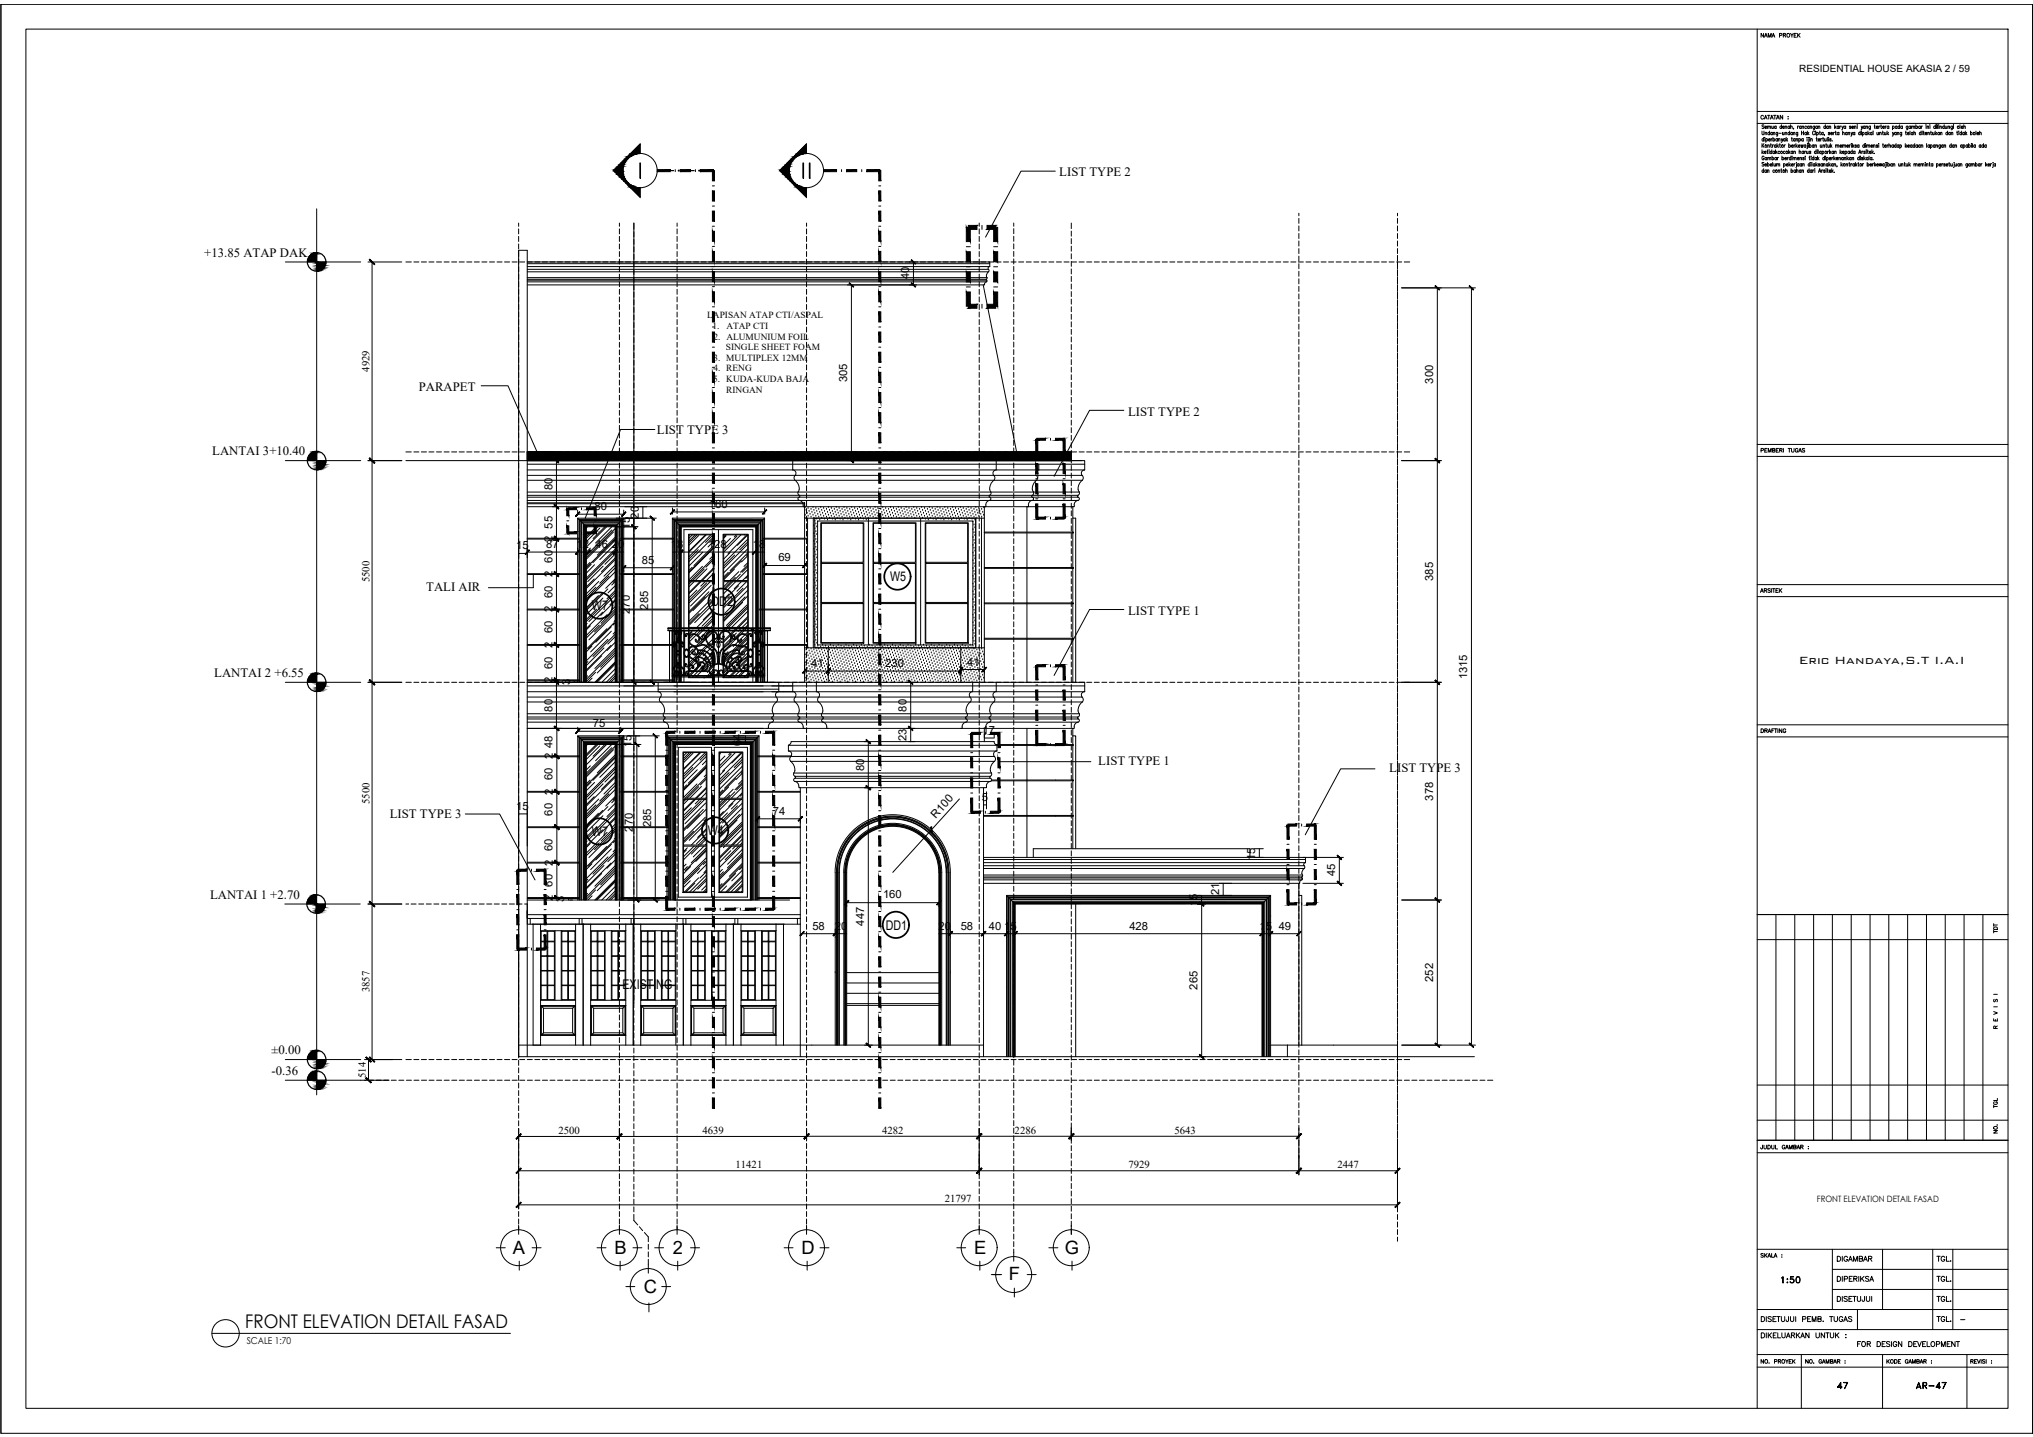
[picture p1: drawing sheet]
<svg xmlns="http://www.w3.org/2000/svg" width="420mm" height="297mm" viewBox="0 0 420 297" stroke-linecap="round" stroke-linejoin="round" font-family="sans-serif">
<defs><g id="words">
<text font-size="4.4" x="168.6" y="38.1" transform="rotate(-90 168.6 38.1)">II</text>
<g font-size="4">
<text x="367.2" y="266.3">1:50</text>
<text x="378.9" y="288.2">47</text>
<text x="395.1" y="288.2">AR-47</text>
</g>
<text font-size="3.9" x="50.7" y="274.5">FRONT ELEVATION DETAIL FASAD</text>
<g font-size="3.8">
<text x="106" y="259.1">A</text>
<text x="127" y="259.2">B</text>
<text x="139.1" y="259.1">2</text>
<text x="165.7" y="259.1">D</text>
<text x="201.3" y="259.1">E</text>
<text x="220" y="259.2">G</text>
<text x="133.1" y="267.2">C</text>
<text x="208.5" y="264.7">F</text>
</g>
<text font-size="2.9" x="371.8" y="137.2">Eric Handaya,S.T I.A.I</text>
<g font-size="2.8">
<text x="147.1" y="125.3">DD2</text>
<text x="184" y="120.1">W5</text>
<text x="122.3" y="126.1">W7</text>
<text x="122.3" y="172.8">W7</text>
<text x="146.3" y="172.6">W4</text>
<text x="183.1" y="192.1">DD1</text>
<text x="128.7" y="204.5">EXISTING</text>
</g>
<g font-size="2.6">
<text x="218.9" y="36.5">LIST TYPE 2</text>
<text x="42.2" y="53.1">+13.85 ATAP DAK</text>
<text x="86.6" y="80.7">PARAPET</text>
<text x="135.8" y="89.8">LIST TYPE 3</text>
<text x="233.2" y="86">LIST TYPE 2</text>
<text x="43.9" y="94.1">LANTAI 3+10.40</text>
<text x="88.1" y="122.1">TALI AIR</text>
<text x="233.2" y="127.2">LIST TYPE 1</text>
<text x="44.3" y="140">LANTAI 2 +6.55</text>
<text x="227" y="158.2">LIST TYPE 1</text>
<text x="287.1" y="159.5">LIST TYPE 3</text>
<text x="80.6" y="169">LIST TYPE 3</text>
<text x="43.4" y="185.8">LANTAI 1 +2.70</text>
<text x="56.1" y="217.9">±0.00</text>
<text x="56.1" y="222.2">-0.36</text>
<text x="404.3" y="274.1">-</text>
</g>
<g font-size="2.3">
<text x="187.9" y="57.8" transform="rotate(-90 187.9 57.8)">40</text>
<text x="175.1" y="79" transform="rotate(-90 175.1 79)">305</text>
<text x="296.2" y="79.3" transform="rotate(-90 296.2 79.3)">300</text>
<text x="114.2" y="101.3" transform="rotate(-90 114.2 101.3)">80</text>
<text x="122.9" y="105.4">80</text>
<text x="132" y="107.2" transform="rotate(-90 132 107.2)">20</text>
<text x="146.5" y="105">160</text>
<text x="106.7" y="113.5">15</text>
<text x="112.9" y="113.3">87</text>
<text x="114.2" y="109.3" transform="rotate(-90 114.2 109.3)">55</text>
<text x="114.2" y="112" transform="rotate(-90 114.2 112)">2</text>
<text x="119.1" y="113.3">12</text>
<text x="123.1" y="113.3">46</text>
<text x="126.4" y="113.3">20</text>
<text x="130.1" y="109.4" transform="rotate(-90 130.1 109.4)">15</text>
<text x="138.6" y="113.3">18</text>
<text x="146.3" y="113.3">128</text>
<text x="155.6" y="113.3">18</text>
<text x="114.2" y="116.3" transform="rotate(-90 114.2 116.3)">60</text>
<text x="114.2" y="119.3" transform="rotate(-90 114.2 119.3)">2</text>
<text x="132.7" y="116.5">85</text>
<text x="160.9" y="116">69</text>
<text x="114.2" y="123.6" transform="rotate(-90 114.2 123.6)">60</text>
<text x="296.2" y="120.1" transform="rotate(-90 296.2 120.1)">385</text>
<text x="114.2" y="130.9" transform="rotate(-90 114.2 130.9)">60</text>
<text x="114.2" y="126.6" transform="rotate(-90 114.2 126.6)">2</text>
<text x="130.1" y="126.9" transform="rotate(-90 130.1 126.9)">270</text>
<text x="133.9" y="126" transform="rotate(-90 133.9 126)">285</text>
<text x="114.2" y="133.9" transform="rotate(-90 114.2 133.9)">2</text>
<text x="167.6" y="137.9">41</text>
<text x="182.9" y="137.8">230</text>
<text x="199.9" y="137.6">41</text>
<text x="114.2" y="138.2" transform="rotate(-90 114.2 138.2)">60</text>
<text x="114.2" y="141.3" transform="rotate(-90 114.2 141.3)">2</text>
<text x="117.8" y="141.5" transform="rotate(-90 117.8 141.5)">3</text>
<text x="303.2" y="140.4" transform="rotate(-90 303.2 140.4)">1315</text>
<text x="114.2" y="147.1" transform="rotate(-90 114.2 147.1)">80</text>
<text x="187.3" y="147.1" transform="rotate(-90 187.3 147.1)">80</text>
<text x="114.2" y="154.7" transform="rotate(-90 114.2 154.7)">48</text>
<text x="122.5" y="150.3">75</text>
<text x="130.5" y="154.4" transform="rotate(-90 130.5 154.4)">15</text>
<text x="153.2" y="154.3" transform="rotate(-90 153.2 154.3)">64</text>
<text x="187.3" y="153.2" transform="rotate(-90 187.3 153.2)">23</text>
<text x="203.1" y="151.7">17</text>
<text x="114.2" y="161.3" transform="rotate(-90 114.2 161.3)">60</text>
<text x="114.2" y="157" transform="rotate(-90 114.2 157)">2</text>
<text x="178.6" y="159.3" transform="rotate(-90 178.6 159.3)">80</text>
<text x="106.7" y="167.4">15</text>
<text x="114.2" y="164.3" transform="rotate(-90 114.2 164.3)">2</text>
<text x="202.9" y="165.5">5</text>
<text x="296.2" y="165.5" transform="rotate(-90 296.2 165.5)">378</text>
<text x="114.2" y="168.6" transform="rotate(-90 114.2 168.6)">60</text>
<text x="130.8" y="171.9" transform="rotate(-90 130.8 171.9)">270</text>
<text x="134.6" y="171" transform="rotate(-90 134.6 171)">285</text>
<text x="159.7" y="168.4">74</text>
<text x="193.4" y="169.2" transform="rotate(-48 193.4 169.2)">R100</text>
<text x="114.2" y="175.9" transform="rotate(-90 114.2 175.9)">60</text>
<text x="114.2" y="178.9" transform="rotate(-90 114.2 178.9)">2</text>
<text x="259.4" y="177.7" transform="rotate(-90 259.4 177.7)">15</text>
<text x="114.2" y="183.2" transform="rotate(-90 114.2 183.2)">60</text>
<text x="182.5" y="185.7">160</text>
<text x="251.9" y="185" transform="rotate(-90 251.9 185)">21</text>
<text x="275.9" y="181.2" transform="rotate(-90 275.9 181.2)">45</text>
<text x="114.2" y="186.3" transform="rotate(-90 114.2 186.3)">2</text>
<text x="116.6" y="186.5" transform="rotate(-90 116.6 186.5)">3</text>
<text x="178.6" y="191.3" transform="rotate(-90 178.6 191.3)">447</text>
<text x="247.5" y="187.4" transform="rotate(-90 247.5 187.4)">15</text>
<text x="167.9" y="192.1">58</text>
<text x="172.5" y="192.1">20</text>
<text x="194" y="192.1">20</text>
<text x="198.5" y="192.1">58</text>
<text x="204.4" y="192.1">40</text>
<text x="207.5" y="192.1">15</text>
<text x="233.4" y="192.1">428</text>
<text x="260.3" y="192.1">15</text>
<text x="264.3" y="192.1">49</text>
<text x="296.2" y="203" transform="rotate(-90 296.2 203)">252</text>
<text x="247.5" y="204.6" transform="rotate(-90 247.5 204.6)">265</text>
</g>
<g font-size="2.2">
<text x="76.3" y="76.9" transform="rotate(-90 76.3 76.9)">4929</text>
<text x="76.3" y="120.4" transform="rotate(-90 76.3 120.4)">5500</text>
<text x="76.3" y="166.2" transform="rotate(-90 76.3 166.2)">5500</text>
<text x="76.3" y="205.2" transform="rotate(-90 76.3 205.2)">3857</text>
<text x="75.6" y="222.8" transform="rotate(-90 75.6 222.8)">514</text>
<text x="115.4" y="234.4">2500</text>
<text x="145.2" y="234.3">4639</text>
<text x="182.3" y="234.3">4282</text>
<text x="209.7" y="234.3">2286</text>
<text x="242.7" y="234.3">5643</text>
<text x="152" y="241.5">11421</text>
<text x="233.2" y="241.5">7929</text>
<text x="276.4" y="241.5">2447</text>
<text x="195.3" y="248.5">21797</text>
</g>
<text font-size="2.1" x="371.9" y="14.9">RESIDENTIAL HOUSE AKASIA 2 / 59</text>
<g font-size="1.9">
<text x="146.2" y="65.8">LAPISAN ATAP CTI/ASPAL</text>
<text x="147.3" y="68">1.</text>
<text x="147.5" y="70.2">2. ALUMUNIUM FOIL</text>
<text x="150.1" y="68">ATAP CTI</text>
<text x="147.4" y="74.6">3. MULTIPLEX 12MM</text>
<text x="147.5" y="76.8">4. RENG</text>
<text x="150" y="72.4">SINGLE SHEET FOAM</text>
<text x="147.4" y="78.9">5. KUDA-KUDA BAJA</text>
<text x="150.1" y="81.1">RINGAN</text>
<text x="51" y="277.9">SCALE 1:70</text>
</g>
<text font-size="1.8" x="375.5" y="248.4">FRONT ELEVATION DETAIL FASAD</text>
</g></defs>
<!-- layer: XR-KOP A3_MOZART$0$KOP-A1$0$A-GRSKOP -->
<g fill="none" stroke="#000" stroke-width=".21">
<path d="M5.4 6h409.6v285.1h-409.6zM363.2 6v285.1M363.2 25.5h51.8M363.2 23h51.8M363.2 91.9h51.8M363.2 94.3h51.8M363.2 120.8h51.8M363.2 123.3h51.8M363.2 149.8h51.8M363.2 152.3h51.8M363.2 189h51.8M363.2 194.2h51.8"/>
<path d="M367 189v46.7M370.9 189v46.7M374.8 189v46.7M378.7 189v46.7M382.6 189v46.7M386.5 189v46.7M390.4 189v46.7M394.3 189v46.7M398.1 189v46.7M402 189v46.7M405.9 189v46.7M409.8 189v46.7"/>
<path d="M363.2 224.3h51.8M363.2 231.5h51.8M363.2 235.7h51.8M363.2 238.3h51.8M363.2 258.2h51.8M378.7 258.2v12.5M389.1 258.2v12.5M399.4 258.2v16.6M403.6 258.2v16.6M363.2 280h51.8M363.2 274.8h51.8M363.2 270.7h51.8"/>
<path d="M372.3 280v11.1M378.7 266.5h36.3M378.7 262.4h36.3M383.9 270.7v4.1M389.1 280v11.1M406.5 280v11.1M.2 296.3v-295.4h420v295.4h-420v-295.4h420v295.4M363.2 282.6h51.8"/>
</g>
<!-- layer: 0 -->
<g fill="none" stroke="#000" stroke-width=".21">
<path d="M132.2 33.7h.2v3.1h-.2zM132.3 31.7v-1.9l-5.5 5.5 5.5 5.5v-2M166.7 31.7v-1.9l-5.5 5.5 5.5 5.5v-2M109 54.2h95.6l-.1 .9a.35 .35 0 0 0-.3 .2 .35 .35 0 0 0 .1 .4M203.2 58.9l6.9 34.5M203.5 58.7v.2h-94.5M203.9 57.7l.1 .4-.5 .6M204 57.4l-.1 .3M204.3 55.6l.1 .4-.5 .8 .1 .6M83.9 95.2h140.3v1.9M109 93.4h112.4v1.8M109 93.4h112.4v1.8h-112.4z"/>
<path d="M109 95.2h114.6M163.8 95.2v1.9a.76 .76 0 0 1 .7 .6 .76 .76 0 0 1-.4 .9l.1 .5a2.05 2.05 0 0 1 .7 2.8l.4 .6-.4 .6 .3 .3a1.05 1.05 0 0 1 .8 1.3h.3v-.8v3.2h.6M205.9 95.2v1.9a.76 .76 0 0 0-.7 .6 .76 .76 0 0 0 .4 .9l-.1 .5a2.05 2.05 0 0 0-.7 2.8l-.3 .5M214.7 96v1.1a.76 .76 0 0 0-.7 .6 .76 .76 0 0 0 .4 .9l-.1 .5a2.05 2.05 0 0 0-.7 2.8l-.4 .6 .4 .6-.3 .3a1.02 1.02 0 0 0-.7 1.3h-.4v19.9M224.2 97.1a.76 .76 0 0 0-.7 .6 .76 .76 0 0 0 .3 .9v.5a2.05 2.05 0 0 0-.7 2.8l-.4 .6 .4 .6-.3 .3a1.02 1.02 0 0 0-.8 1.3h-.3M109 104.7h112.7M140.8 108.9l-1.8-1.8v33.9M140.8 108.9h15.4M140.8 108.9v32.1M156.2 108.9l1.8-1.8v33.9M156.2 108.9v32.1M158 107.1h-19"/>
<path d="M166.3 107.1v4.2h.6M166.9 107.1v4.3M166.9 107.1h1.2M166.9 111.4h-.6v7.2h.6M166.9 118.8h-.6v7.1h.6M166.9 111.4v22.5M201.7 107.1h1.7M202.8 107.1v26.8M203.8 104.4v.3h-.4v36.3M204.5 102.4l-.1 .2a.45 .45 0 0 1 .4 .4 .45 .45 0 0 1-.3 .4M204.5 103.4a.96 .96 0 0 0-.8 1M221.7 104.7v2.4h.6v33.9"/>
<path d="M221.7 117.3l.1 .2zM221.7 110l.1 .2zM221.7 107.1v2.9M221.7 110.2v7.1M221.7 117.5v7.1M166.3 133.4v7.6M166.3 133.9h1.8M166.9 126.1h-.6v7.1M171.2 133.9v7.1M198.6 133.9v7.1M201.7 133.9h1.7M212.2 124.8v7.1"/>
<path d="M212.2 132.1v8.9M221.7 124.6l.1 .2zM221.7 131.9l.1 .2zM221.7 124.8v7.1M221.7 132.1v8.9M109 141h115.2v2M109 150.6h112.7M117.3 140.7h2.2M118.7 140.7v.3M119.4 152.1h9.5M121.2 153.9l-1.8-1.8v33.9M121.2 153.9h5.9"/>
<path d="M121.2 153.9v32.1M127.1 150.6h10M127.1 153.9l1.8-1.8v33.9M127.1 153.9v32.1M128.7 152.4v33.6M128.9 141.8h6.1M136 143a.78 .78 0 0 1 .7 .6 .78 .78 0 0 1-.4 .8l.2 .7M136 141v2M136 142.5h25M136.5 145.1a2.23 2.23 0 0 1 .8 1.9M137.4 149.3a.96 .96 0 0 1 .8 .9M137.4 147l-.2 .3a.53 .53 0 0 0 .2 .9"/>
<path d="M137.4 148.2l.1 .2a.45 .45 0 0 0-.4 .4 .45 .45 0 0 0 .3 .5M138.2 150.2v.4h.3M139.3 141.8h18.4M139.3 143h18.4M139.6 153.9l-1.8-1.8v33.9M139.6 153.9h15.5M139.6 153.9v32.1M154.1 152.1v1.8M155.1 153.9l1.8-1.8v33.9M155.1 153.9v32.1M156.9 152.1h-19.1M158.8 150.2v.4h-.3"/>
<path d="M159.5 141.8h4.3M159.5 143h4.3M159.6 148.2l-.1 .2 .1 .2M159.6 148.6l.3 .3-.3 .4a.96 .96 0 0 0-.8 .9M160.5 145.1a1.96 1.96 0 0 0-.6 2.6l-.3 .5M161 141l-.1 2a.78 .78 0 0 0-.6 .6 .78 .78 0 0 0 .3 .8l-.1 .7M162.9 154.1v1.1M162.9 155.2a.78 .78 0 0 1 .7 .6 .78 .78 0 0 1-.3 .9l.1 .7M163.4 157.4a2.23 2.23 0 0 1 .9 1.8M163.8 141v2M163.8 143a.78 .78 0 0 1 .7 .6 .78 .78 0 0 1-.4 .8l.2 .7M164.3 159.2l-.2 .6a.55 .55 0 0 0 .3 .7l-.1 .4"/>
<path d="M164.3 145.1a1.96 1.96 0 0 1 .6 2.6l.3 .5M165.2 148.2l.1 .2a.45 .45 0 0 0-.4 .4 .45 .45 0 0 0 .3 .5 .96 .96 0 0 1 .8 .9M166 150.2v.4h.3M168.7 141v2a.78 .78 0 0 1 .7 .6 .78 .78 0 0 1-.4 .8l.2 .7M169.2 145.1a1.96 1.96 0 0 1 .6 2.6l.3 .5M170.1 149.3a.96 .96 0 0 1 .8 .9M170.1 148.2l.1 .2a.45 .45 0 0 0-.4 .4 .45 .45 0 0 0 .3 .5M170.9 150.2v.4h.3M198.9 150.2v.4h-.3M199.6 148.2l-.1 .2a.45 .45 0 0 1 .4 .4 .45 .45 0 0 1-.3 .5 .96 .96 0 0 0-.8 .9M200.5 145.1a1.96 1.96 0 0 0-.6 2.6l-.3 .5M201 143a.78 .78 0 0 0-.7 .6 .78 .78 0 0 0 .4 .8l-.2 .7"/>
<path d="M201 141v2M203.4 152.6h2.1M203.8 150.2v.4h-.4v2.7M204.5 148.2l-.1 .2a.45 .45 0 0 1 .4 .4 .45 .45 0 0 1-.3 .5M204.5 149.3a.96 .96 0 0 0-.8 .9M205.4 145.1a1.96 1.96 0 0 0-.6 2.6l-.3 .5M205.4 153.3l.2 .5 .4 .2M205.5 153.3h-42l-.2 .5-.4 .2M205.5 151.7v.8M205.9 141v2a.78 .78 0 0 0-.7 .6 .78 .78 0 0 0 .4 .8l-.2 .7M206 155.2a.78 .78 0 0 0-.7 .6 .78 .78 0 0 0 .4 .9v.5a2.05 2.05 0 0 0-.7 2.8l-.2 .4-.2 .1 .1 .4M206 154.1v1.1"/>
<path d="M206.5 157.4h18.9M212.2 150.6v26.6M221.7 152.1h.6v23.3M221.7 150.6v3.3M221.7 154.1v7.1M222 150.2v.4h-.3M222.8 148.2l-.1 .2a.45 .45 0 0 1 .4 .4 .45 .45 0 0 1-.3 .5 .96 .96 0 0 0-.8 .9M223.7 145.1a1.96 1.96 0 0 0-.6 2.6l-.3 .5M224.2 143a.78 .78 0 0 0-.7 .6 .78 .78 0 0 0 .3 .8l-.1 .7M284.2 158.9h-7.1l-7.4 13.7M119.8 178.4v7.1M164.3 160.9l-.3 .3 .3 .3"/>
<path d="M164.3 161.5a1.07 1.07 0 0 1 .8 1.3h.3M165.4 162.8v27.1M203.3 177.2h66.5v1.1l-.3 .2v.5M203.3 162.8v55.6M204.7 161.5a1.02 1.02 0 0 0-.8 1.3h-38.5M204.7 160.9l.2 .3-.2 .3M221.7 161.4v7.2M221.7 168.7v6.7M258.3 175.4h-44.7v1.8M269.5 178.9l.1 .5a1.36 1.36 0 0 0-.4 1.7l-.2 .2M109 186.8v3.1v-.7M109 188.5v.7"/>
<path d="M109 188.2v.1M109 189.1h56.4M109 188.3v.1M109 186h54.2M109.6 191v-1.1h-.6v1.1h56.4M109.6 189.9h10.1M119.7 191v-1.1h.6v1.1M120.3 189.9h10.1M130.4 191v-1.1h.6v1.1M131 189.9h10.2M141.2 191v-1.1h.6v1.1M141.8 189.9h10.1"/>
<path d="M151.9 191v-1.1h.6v1.1M152.5 189.9h12.3M156.6 185.5h8.8M156.6 185.7h8.8M165.4 189.9h-.6v1.1M165.4 189.9v28.5M172.6 180.3a11.9 11.9 0 0 1 11.9-11.9 11.9 11.9 0 0 1 11.9 11.9v35.7M172.6 180.3v35.7M203.3 182.6h65.1M208 185.1h54.6M209.8 186.9l-1.8-1.8v33.3M209.8 186.9v31.5"/>
<path d="M222.3 186.8v31.6M260.8 186.9l1.8-1.8v33.3M260.8 186.9h-51M260.8 186.9v31.5M262.3 185.4v33M268.4 182.6v33.4M268.4 185.1h.6v30.9M269 181.3l.1 .2M269.1 181.5l.1 .2-.1 .2a.6 .6 0 0 0-.5 .7h-.2M107.2 218.4v-166.7h1.8v166.7M111.7 216h-4.5v2.4h181.6M161.9 216h12.9"/>
<path d="M175 201h19M175 207.5h19M175 205.3h19M175 203.2h19M175 207.8h19M194 216v-35.7a9.5 9.5 0 0 0-9.5-9.5 9.5 9.5 0 0 0-9.5 9.5v35.7h28.3M262.5 216h3.6M266.1 216h2.9M266.1 216v2.4M269 216h19.8v2.4M288.8 218.4h15.9"/>
<circle cx="132.3" cy="35.3" r="3.5"/>
<circle cx="166.7" cy="35.3" r="3.5"/>
</g>
<!-- layer: 09-Arsiran -->
<g fill="none" stroke="#000" stroke-width=".21">
<path d="M218.1 35.4h-7.1l-7.3 13.6M109 54.5h95.6M109 55.1h95.6M109 55.7h95.3M109 56.2h95.3M109 58.3h94.9M109 57.9h94.9M109 57.4h95M109 57.7h94.9M99.4 79.7h5.6l6.3 14.4M109 97.1h115.2M109 96h115.2"/>
<path d="M109 99.3h114.7M109 98.3h114.6M135.3 88.8h-7.1l-7.3 18.4M232.3 84.8h-7.1l-7.4 13.7M109 104.1h57.3M109 103.9h57.3M109 118.6h10.8M109 118.8h10.8M109 111.3h10.8M109 111.4h10.8M109 102.8h113.8M109 103.4h113.8"/>
<path d="M109 102.4h113.8M109 101.7h114.1M121.4 108.9l-.2 .2M121.9 116.3l-.7 .7M122 113.3l-.8 .9M122.2 116.7l-1 1M122.8 119.7l-1.6 1.6M122.9 116.7l-1.7 1.8M123.2 108.9l-2 2M123.6 108.9l-2.4 2.4M124 109.2l-2.8 2.8M124.7 117l-3.2 3.2"/>
<path d="M125 108.9l-2.4 2.4M125.4 108.9l-4.2 4.2M125.9 119.1l-4.7 4.7M126.4 108.9l-3.3 3.4M126.4 109.5l-5.2 5.3M126.8 110l-5.6 5.6M127.1 109.3l-5.9 5.9M127.1 111.4l-5.9 6M127.1 113.5l-5.9 6M127.1 115.7l-5.9 5.9M127.1 120l-.4 .4M127.1 111.7l-4.6 4.6"/>
<path d="M127.1 114.5l-2.1 2.2M127.1 117.4l-3.1 3.2M127.1 111.1l-3.7 3.7M127.1 112.5l-3.1 3.2M127.1 113.9l-5.9 6M127.1 115.4l-2.8 2.8M127.1 116.8l-2.3 2.3M127.1 118.2l-5.9 6M127.1 119.7l-1.9 1.9M128.3 118.6h11M128.3 118.8h11M128.3 111.3h11"/>
<path d="M128.3 111.4h11M128.7 107.4h-9v33.6M143 117.2l-.6 .7M143.1 110.6l-.7 .6M143.7 110.6l-1.3 1.2M144.1 110.6l-1.7 1.6M144.3 113.6l-1.9 1.9M144.4 110.7l-2 2M145.2 117.1l-2.8 2.7M145.2 114.1l-2.8 2.9M145.5 117.6l-2.3 2.4M145.8 110.6l-3.4 3.3"/>
<path d="M146 110.6l-3.6 3.5M146.1 117.6l-2.4 2.4M146.9 110.6l-4.5 4.4M147.4 110.6l-1.6 1.5M147.4 111.1l-5 5M147.4 113.2l-5 5M147.4 115.3l-4.7 4.7M147.4 117.5l-2.5 2.5M147.4 112.9l-4 4M147.4 115.7l-1.5 1.5M147.4 118.6l-1.4 1.4M147.4 112l-1.1 1.1"/>
<path d="M147.4 113.4l-5 5M147.4 114.8l-.7 .8M147.4 116.3l-.2 .2M147.4 117.7l-2.3 2.3M149.6 113.1v.1M149.7 110.6l-.1 .2M150 110.8l-.4 .5M150.1 110.6l-.5 .5M150.5 118.3l-.9 1M150.9 114.2l-1.3 1.4M151 111.3l-1.4 1.4M151.8 117.7l-2.2 2.2"/>
<path d="M151.8 114.7l-2.2 2.3M152 119.3l-.7 .7M152.2 110.6l-.5 .4M152.3 110.8l-2.7 2.8M152.7 118.2l-1.9 1.8M153 118.7l-1.3 1.3M153.1 110.6l-3.5 3.5M153.2 115.9l-3.6 3.7M154.3 110.6l-3.8 3.8M154.5 112.5l-4.9 5M154.5 114.6l-.2 .3M154.5 116.8l-1.5 1.5"/>
<path d="M154.5 118.9l-1 1.1M154.5 111.4l-4.9 5M154.5 114.3l-3.6 3.7M154.5 117.1l-1.1 1.2M154.5 110.6l-2.1 2.1M154.5 112l-1.6 1.7M154.5 113.4l-4.9 5M154.5 114.9l-1.3 1.2M154.5 116.3l-.7 .8M154.5 117.7l-2.2 2.3M154.5 119.2l-.4 .4M157.7 118.6h8.6"/>
<path d="M157.7 118.8h8.6M157.7 111.3h8.6M157.7 111.4h8.6M166.4 104.9h.1M166.4 106.5h.1M166.6 105.5h.1M166.6 107.1h.1M166.8 106.1h.1M167 105.1h.1M167 106.7h.1M167.2 105.7h.1M167.4 106.3h.1"/>
<path d="M167.6 105.3h.1M167.6 106.9h.1M167.8 105.9h.1M168 104.9h.1M168 106.5h.1M168.2 105.5h.1M168.2 107.1h.1M168.2 108.7h.1M168.2 110.3h.1M168.2 111.9h.1M168.2 113.5h.1M168.2 115.1h.1"/>
<path d="M168.2 116.7h.1M168.2 118.3h.1M168.2 119.9h.1M168.4 106.1h.1M168.4 107.7h.1M168.4 109.3h.1M168.4 110.9h.1M168.4 112.5h.1M168.4 114.1h.1M168.4 115.7h.1M168.4 117.3h.1M168.4 118.9h.1"/>
<path d="M168.6 105.1h.1M168.6 106.7h.1M168.6 108.3h.1M168.6 109.9h.1M168.6 111.5h.1M168.6 113.1h.1M168.6 114.7h.1M168.6 116.3h.1M168.6 117.9h.1M168.6 119.5h.1M168.8 105.7h.1M168.8 107.3h.1"/>
<path d="M168.8 108.9h.1M168.8 110.5h.1M168.8 112.1h.1M168.8 113.7h.1M168.8 115.3h.1M168.8 116.9h.1M168.8 118.5h.1M169 106.3h.1M169.2 105.3h.1M169.2 106.9h.1M169.4 105.9h.1M169.4 107.5h.1"/>
<path d="M169.6 104.9h.1M169.6 106.5h.1M169.8 105.5h.1M169.8 107.1h.1M170 106.1h.1M170.2 105.1h.1M170.2 106.7h.1M170.4 105.7h.1M170.4 107.3h.1M170.6 106.3h.1M170.8 105.3h.1M170.8 106.9h.1"/>
<path d="M171 105.9h.1M171 107.5h.1M171.2 104.9h.1M171.2 106.5h.1M171.4 105.5h.1M171.4 107.1h.1M171.6 106.1h.1M171.8 105.1h.1M171.8 106.7h.1M172 105.7h.1M172 107.3h.1M172.2 106.3h.1"/>
<path d="M172.4 105.3h.1M172.4 106.9h.1M172.6 105.9h.1M172.6 107.5h.1M172.8 104.9h.1M172.8 106.5h.1M173 105.5h.1M173 107.1h.1M173.2 106.1h.1M173.4 105.1h.1M173.4 106.7h.1M173.6 105.7h.1"/>
<path d="M173.6 107.3h.1M173.8 106.3h.1M174 105.3h.1M174 106.9h.1M174.2 105.9h.1M174.2 107.5h.1M174.4 104.9h.1M174.4 106.5h.1M174.6 105.5h.1M174.6 107.1h.1M174.8 106.1h.1M175 105.1h.1"/>
<path d="M175 106.7h.1M175.2 105.7h.1M175.2 107.3h.1M175.4 106.3h.1M175.6 105.3h.1M175.6 106.9h.1M175.8 105.9h.1M175.8 107.5h.1M176 104.9h.1M176 106.5h.1M176.2 105.5h.1M176.2 107.1h.1"/>
<path d="M176.4 106.1h.1M176.6 105.1h.1M176.6 106.7h.1M176.8 105.7h.1M176.8 107.3h.1M177 106.3h.1M177.2 105.3h.1M177.2 106.9h.1M177.4 105.9h.1M177.4 107.5h.1M177.6 104.9h.1M177.6 106.5h.1"/>
<path d="M177.8 105.5h.1M177.8 107.1h.1M178 106.1h.1M178.2 105.1h.1M178.2 106.7h.1M178.4 105.7h.1M178.4 107.3h.1M178.6 106.3h.1M178.8 105.3h.1M178.8 106.9h.1M179 105.9h.1M179 107.5h.1"/>
<path d="M179.2 104.9h.1M179.2 106.5h.1M179.4 105.5h.1M179.4 107.1h.1M179.6 106.1h.1M179.8 105.1h.1M179.8 106.7h.1M180 105.7h.1M180.2 106.3h.1M180.4 105.3h.1M180.4 106.9h.1M180.6 105.9h.1"/>
<path d="M180.8 104.9h.1M180.8 106.5h.1M181 105.5h.1M181 107.1h.1M181.3 106.1h.1M181.4 105.1h.1M181.4 106.7h.1M181.6 105.7h.1M181.8 106.3h.1M182 105.3h.1M182 106.9h.1M182.2 105.9h.1"/>
<path d="M182.4 104.9h.1M182.4 106.5h.1M182.6 105.5h.1M182.6 107.1h.1M182.8 106.1h.1M183 105.1h.1M183 106.7h.1M183.2 105.7h.1M183.5 106.3h.1M183.6 105.3h.1M183.6 106.9h.1M183.9 105.9h.1"/>
<path d="M184 104.9h.1M184 106.5h.1M184.3 105.5h.1M184.3 107.1h.1M184.4 106.1h.1M184.7 105.1h.1M184.7 106.7h.1M184.8 105.7h.1M185 106.3h.1M185.3 105.3h.1M185.3 106.9h.1M185.4 105.9h.1"/>
<path d="M185.7 104.9h.1M185.7 106.5h.1M185.8 105.5h.1M185.8 107.1h.1M186.1 106.1h.1M186.2 105.1h.1M186.2 106.7h.1M186.5 105.7h.1M186.6 106.3h.1M186.9 105.3h.1M186.9 106.9h.1M187 105.9h.1"/>
<path d="M187.3 104.9h.1M187.3 106.5h.1M187.5 105.5h.1M187.5 107.1h.1M187.7 106.1h.1M187.9 105.1h.1M187.9 106.7h.1M188.1 105.7h.1M188.3 106.3h.1M188.4 105.3h.1M188.4 106.9h.1M188.7 105.9h.1"/>
<path d="M188.8 104.9h.1M188.8 106.5h.1M189.1 105.5h.1M189.1 107.1h.1M189.3 106.1h.1M189.5 105.1h.1M189.5 106.7h.1M189.7 105.7h.1M189.9 106.3h.1M190.1 105.3h.1M190.1 106.9h.1M190.3 105.9h.1"/>
<path d="M190.5 104.9h.1M190.5 106.5h.1M190.7 105.5h.1M190.7 107.1h.1M190.9 106.1h.1M191.1 105.1h.1M191.1 106.7h.1M191.3 105.7h.1M191.3 107.3h.1M191.5 106.3h.1M191.7 105.3h.1M191.7 106.9h.1"/>
<path d="M191.9 105.9h.1M191.9 107.5h.1M192.1 104.9h.1M192.1 106.5h.1M192.3 105.5h.1M192.3 107.1h.1M192.5 106.1h.1M192.7 105.1h.1M192.7 106.7h.1M192.9 105.7h.1M192.9 107.3h.1M193.1 106.3h.1"/>
<path d="M193.3 105.3h.1M193.3 106.9h.1M193.5 105.9h.1M193.5 107.5h.1M193.7 104.9h.1M193.7 106.5h.1M193.9 105.5h.1M193.9 107.1h.1M194.1 106.1h.1M194.3 105.1h.1M194.3 106.7h.1M194.5 105.7h.1"/>
<path d="M194.5 107.3h.1M194.7 106.3h.1M194.9 105.3h.1M194.9 106.9h.1M195.1 105.9h.1M195.1 107.5h.1M195.3 104.9h.1M195.3 106.5h.1M195.5 105.5h.1M195.5 107.1h.1M195.7 106.1h.1M195.9 105.1h.1"/>
<path d="M195.9 106.7h.1M196.1 105.7h.1M196.1 107.3h.1M196.3 106.3h.1M196.5 105.3h.1M196.5 106.9h.1M196.7 105.9h.1M196.7 107.5h.1M196.9 104.9h.1M196.9 106.5h.1M197.1 105.5h.1M197.1 107.1h.1"/>
<path d="M197.3 106.1h.1M197.5 105.1h.1M197.5 106.7h.1M197.7 105.7h.1M197.7 107.3h.1M197.9 106.3h.1M198.1 105.3h.1M198.1 106.9h.1M198.3 105.9h.1M198.3 107.5h.1M198.5 104.9h.1M198.5 106.5h.1"/>
<path d="M198.7 105.5h.1M198.7 107.1h.1M198.9 106.1h.1M199.1 105.1h.1M199.1 106.7h.1M199.3 105.7h.1M199.3 107.3h.1M199.5 106.3h.1M199.7 105.3h.1M199.7 106.9h.1M199.9 105.9h.1M199.9 107.5h.1"/>
<path d="M200.1 104.9h.1M200.1 106.5h.1M200.3 105.5h.1M200.3 107.1h.1M200.5 106.1h.1M200.7 105.1h.1M200.7 106.7h.1M200.9 105.7h.1M200.9 107.3h.1M201.1 106.3h.1M201.1 107.9h.1M201.1 109.5h.1"/>
<path d="M201.1 111.1h.1M201.1 112.7h.1M201.1 114.3h.1M201.1 115.9h.1M201.1 117.5h.1M201.1 119.1h.1M201.3 105.3h.1M201.3 106.9h.1M201.3 108.5h.1M201.3 110.1h.1M201.3 111.7h.1M201.3 113.3h.1"/>
<path d="M201.3 114.9h.1M201.3 116.5h.1M201.3 118.1h.1M201.3 119.7h.1M201.5 105.9h.1M201.5 107.5h.1M201.5 109.1h.1M201.5 110.7h.1M201.5 112.3h.1M201.5 113.9h.1M201.5 115.5h.1M201.5 117.1h.1"/>
<path d="M201.5 118.7h.1M201.7 104.9h.1M201.7 106.5h.1M201.9 105.5h.1M201.9 107.1h.1M202.1 106.1h.1M202.3 105.1h.1M202.3 106.7h.1M202.5 105.7h.1M202.7 106.3h.1M202.9 105.3h.1M202.9 106.9h.1"/>
<path d="M203.1 105.9h.1M203.3 104.9h.1M203.3 106.5h.1M203.4 117.3h18.3M203.4 110h8.8M203.4 117.5h18.3M203.4 110.2h8.8M212.4 110h9.3M212.4 110.2h9.3M100.9 121.5h9.3M109 133.2h10.8M109 133.4h10.8"/>
<path d="M109 125.9h10.8M109 126.1h10.8M121.3 128.8l-.1 .2M121.4 139.7l-.2 .2M121.5 136.7l-.3 .4M122 129.4l-.8 .8M122.3 133.6l-1.1 1.1M123.1 139l-1.9 1.9M123.1 121.4l-1.9 1.9M123.3 125.9l-2.1 2.1M123.7 123.1l-2.5 2.5M123.7 120.2l-2.5 2.6"/>
<path d="M123.8 129.2l-2.6 2.7M124.4 135.6l-3.2 3.1M124.5 126.5l-3.3 3.4M124.6 122.5l-3.4 3.4M124.6 123.6l-3.4 3.4M124.8 133.9l-3.6 3.7M125.4 130l-4.2 4.2M125.5 127l-4.3 4.3M125.6 121.7l-4.4 4.5M125.6 132.1l-4.4 4.5M126.3 133.4l-5.1 5.1M126.3 129.5l-3.2 3.3"/>
<path d="M126.3 130.5l-4.2 4.3M126.9 128.7l-5.3 5.4M127.1 122.1l-1.7 1.7M127.1 124.2l-3 3M127.1 126.4l-4.2 4.2M127.1 130.6l-.4 .5M127.1 132.8l-1.7 1.7M127.1 134.9l-3 3M127.1 137.1l-4 3.9M127.1 139.2l-1.8 1.8M127.1 120.2l-.7 .7M127.1 123.1l-5.4 5.4"/>
<path d="M127.1 125.9l-2.9 2.9M127.1 128.8l-.4 .4M127.1 131.6l-1.5 1.5M127.1 134.5l-5.9 5.9M127.1 137.3l-3.7 3.7M127.1 121.1l-1.4 1.4M127.1 122.5l-5.9 6M127.1 124l-1.1 1M127.1 125.4l-.6 .6M127.1 126.8l-5.4 5.5M127.1 128.3l-.2 .2M127.1 131.1l-4.5 4.6"/>
<path d="M127.1 134l-4.2 4.2M127.1 135.4l-3.7 3.7M127.1 136.8l-4.2 4.2M127.1 138.3l-2.7 2.7M127.1 139.7l-1.3 1.3M128.3 133.2h11M128.3 133.4h11M128.3 125.9h11M128.3 126.1h11M142.5 120.2l-.1 .1M142.9 120.2l-.5 .5M142.9 133.6l-.5 .6"/>
<path d="M143 130.7l-.6 .6M143.2 130.3l-.8 .7M143.2 134.2l-.8 .7M143.4 120.2l-1 1.1M143.8 137.1l-1.4 1.4M143.9 134.1l-1.5 1.5M144 122l-1.6 1.6M144.3 139.9l-.1 .1M144.5 126.8l-2.1 2.1M144.6 129.9l-2.2 2.2M144.7 120.2l-2.3 2.3M144.7 137.6l-2.3 2.3"/>
<path d="M144.9 120.2l-2.5 2.5M145.2 129.9l-2.8 2.8M145.5 136.4l-3.1 3.2M145.7 129.9l-1.6 1.6M145.7 134.5l-3.3 3.3M145.8 123.4l-3.4 3.4M145.8 120.2l-1 1M146.1 120.5l-3.7 3.6M146.5 122.3l-4.1 4.1M146.6 129.9l-2.2 2.2M146.8 120.2l-4.4 4.4M146.8 133l-4.4 4.4"/>
<path d="M146.9 123.9l-4.5 4.5M147 121l-4.3 4.3M147 120h.1M147.2 130.1l-3.2 3.3M147.4 123.9l-.8 .8M147.4 126l-2.1 2.1M147.4 128.2l-1.5 1.5M147.4 130.3l-4.6 4.7M147.4 134.6l-.8 .8M147.4 136.7l-2.1 2.1M147.4 138.9l-1.1 1.1M147.4 121.4l-.1 .1"/>
<path d="M147.4 124.3l-4.8 4.8M147.4 127.1l-2.3 2.3M147.4 132.8l-.9 .9M147.4 135.6l-4.3 4.4M147.4 138.5l-1.5 1.5M147.4 122l-4.2 4.2M147.4 124.9l-3.8 3.8M147.4 126.3l-3.3 3.3M147.4 127.7l-1.9 2M147.4 129.2l-.5 .5M147.4 130.6l-2.5 2.5M147.4 132l-5 5"/>
<path d="M147.4 133.5l-2.1 2.1M147.4 134.9l-1.6 1.6M147.4 136.3l-3.6 3.7M147.4 137.8l-1.2 1.2M147.4 139.2l-.7 .7M149.6 131.3h.1M149.7 130.5l-.1 .1M149.9 129.9l-.3 .4M150.3 129.9l-.2 .2M150.4 137.7l-.8 .8M150.5 134.7l-.9 .9M150.6 120.2l-1 1.1"/>
<path d="M150.7 122.8l-1.1 1.1M150.7 135.2l-1.1 1.1M150.9 129.9l-.3 .3M151.1 120.2l-1.5 1.6M151.3 138.2l-1.7 1.7M151.4 120.2l-1.6 1.7M151.5 123l-1.9 2M152 120.2l-2.4 2.5M152.1 129.9l-2.5 2.5M152.2 130.9l-2.6 2.6M152.4 129.9l-2.8 2.8M152.6 121.1l-3 3"/>
<path d="M153.1 129.9l-.6 .6M153.2 135.6l-3.6 3.6M153.2 120.2l-1.5 1.5M153.5 124.5l-3.9 3.9M153.6 121.6l-4 4M153.8 129.9l-2.8 2.8M154 123.4l-4.4 4.4M154.2 129.9l-4.6 4.7M154.3 120.2l-2 2M154.3 127.9l-1.7 1.8M154.4 125l-4.3 4.3M154.5 120h.1"/>
<path d="M154.5 121.1l-4 4M154.5 123.2l-4.9 5M154.5 125.3l-4.3 4.4M154.5 127.5l-2.2 2.2M154.5 129.6v.1M154.5 131.7l-4.9 5M154.5 133.9l-4.9 5M154.5 136l-3.9 4M154.5 138.2l-1.8 1.8M154.5 125.7l-4 4M154.5 128.5l-1.1 1.2M154.5 131.4l-3 3"/>
<path d="M154.5 134.2l-.5 .6M154.5 137.1l-2.9 2.9M154.5 139.9v.1M154.5 122l-4.7 4.8M154.5 126.4l-3.3 3.3M154.5 129.2l-.4 .5M154.5 130.6l-3 3.1M154.5 132.1l-4.9 4.9M154.5 133.5l-2.6 2.7M154.5 134.9l-2.1 2.2M154.5 136.4l-3.6 3.6M154.5 137.8l-1.8 1.8"/>
<path d="M154.5 139.2l-.7 .8M156.9 125.9h9.4M156.9 126.1h9.4M157.7 133.2h9.2M157.7 133.4h9.2M166.4 135.4h.1M166.4 137h.1M166.4 138.6h.1M166.6 134.4h.1M166.6 136h.1M166.6 137.6h.1M166.6 139.2h.1"/>
<path d="M166.8 135h.1M166.8 136.6h.1M166.8 138.2h.1M166.8 139.8h.1M167 133.9h.1M167 135.6h.1M167 137.2h.1M167 138.8h.1M167.2 134.6h.1M167.2 136.2h.1M167.2 137.8h.1M167.2 139.4h.1"/>
<path d="M167.4 135.2h.1M167.4 136.8h.1M167.4 138.4h.1M167.4 140h.1M167.6 134.2h.1M167.6 135.8h.1M167.6 137.4h.1M167.6 139h.1M167.8 134.8h.1M167.8 136.4h.1M167.8 138h.1M167.8 139.6h.1"/>
<path d="M168 135.4h.1M168 137h.1M168 138.6h.1M168.2 121.5h.1M168.2 123.1h.1M168.2 124.7h.1M168.2 126.4h.1M168.2 127.9h.1M168.2 129.5h.1M168.2 131.2h.1M168.2 132.8h.1M168.2 134.4h.1"/>
<path d="M168.2 136h.1M168.2 137.6h.1M168.2 139.2h.1M168.4 120.5h.1M168.4 122.1h.1M168.4 123.7h.1M168.4 125.3h.1M168.4 126.9h.1M168.4 128.6h.1M168.4 130.2h.1M168.4 131.7h.1M168.4 133.4h.1"/>
<path d="M168.4 135h.1M168.4 136.6h.1M168.4 138.2h.1M168.4 139.8h.1M168.6 121.1h.1M168.6 122.7h.1M168.6 124.3h.1M168.6 125.9h.1M168.6 127.5h.1M168.6 129.1h.1M168.6 130.8h.1M168.6 132.4h.1"/>
<path d="M168.6 133.9h.1M168.6 135.6h.1M168.6 137.2h.1M168.6 138.8h.1M168.8 120.1h.1M168.8 121.7h.1M168.8 123.3h.1M168.8 124.9h.1M168.8 126.5h.1M168.8 128.2h.1M168.8 129.8h.1M168.8 131.3h.1"/>
<path d="M168.8 133h.1M168.8 134.6h.1M168.8 136.2h.1M168.8 137.8h.1M168.8 139.4h.1M169 133.6h.1M169 135.2h.1M169 136.8h.1M169 138.4h.1M169 140h.1M169.2 134.2h.1M169.2 135.8h.1"/>
<path d="M169.2 137.4h.1M169.2 139h.1M169.4 134.8h.1M169.4 136.4h.1M169.4 138h.1M169.4 139.6h.1M169.6 133.8h.1M169.6 135.4h.1M169.6 137h.1M169.6 138.6h.1M169.8 134.4h.1M169.8 136h.1"/>
<path d="M169.8 137.6h.1M169.8 139.2h.1M170 133.4h.1M170 135h.1M170 136.6h.1M170 138.2h.1M170 139.8h.1M170.2 133.9h.1M170.2 135.6h.1M170.2 137.2h.1M170.2 138.8h.1M170.4 134.6h.1"/>
<path d="M170.4 136.2h.1M170.4 137.8h.1M170.4 139.4h.1M170.6 133.6h.1M170.6 135.2h.1M170.6 136.8h.1M170.6 138.4h.1M170.6 140h.1M170.8 134.2h.1M170.8 135.8h.1M170.8 137.4h.1M170.8 139h.1"/>
<path d="M171 134.8h.1M171 136.4h.1M171 138h.1M171 139.6h.1M171.2 133.8h.1M171.2 135.4h.1M171.2 137h.1M171.2 138.6h.1M171.4 134.4h.1M171.4 136h.1M171.4 137.6h.1M171.4 139.2h.1"/>
<path d="M171.6 133.4h.1M171.6 135h.1M171.6 136.6h.1M171.6 138.2h.1M171.6 139.8h.1M171.8 133.9h.1M171.8 135.6h.1M171.8 137.2h.1M171.8 138.8h.1M172 134.6h.1M172 136.2h.1M172 137.8h.1"/>
<path d="M172 139.4h.1M172.2 133.6h.1M172.2 135.2h.1M172.2 136.8h.1M172.2 138.4h.1M172.2 140h.1M172.4 134.2h.1M172.4 135.8h.1M172.4 137.4h.1M172.4 139h.1M172.6 134.8h.1M172.6 136.4h.1"/>
<path d="M172.6 138h.1M172.6 139.6h.1M172.8 133.8h.1M172.8 135.4h.1M172.8 137h.1M172.8 138.6h.1M173 134.4h.1M173 136h.1M173 137.6h.1M173 139.2h.1M173.2 133.4h.1M173.2 135h.1"/>
<path d="M173.2 136.6h.1M173.2 138.2h.1M173.2 139.8h.1M173.4 133.9h.1M173.4 135.6h.1M173.4 137.2h.1M173.4 138.8h.1M173.6 134.6h.1M173.6 136.2h.1M173.6 137.8h.1M173.6 139.4h.1M173.8 133.6h.1"/>
<path d="M173.8 135.2h.1M173.8 136.8h.1M173.8 138.4h.1M173.8 140h.1M174 134.2h.1M174 135.8h.1M174 137.4h.1M174 139h.1M174.2 134.8h.1M174.2 136.4h.1M174.2 138h.1M174.2 139.6h.1"/>
<path d="M174.4 133.8h.1M174.4 135.4h.1M174.4 137h.1M174.4 138.6h.1M174.6 134.4h.1M174.6 136h.1M174.6 137.6h.1M174.6 139.2h.1M174.8 133.4h.1M174.8 135h.1M174.8 136.6h.1M174.8 138.2h.1"/>
<path d="M174.8 139.8h.1M175 133.9h.1M175 135.6h.1M175 137.2h.1M175 138.8h.1M175.2 134.6h.1M175.2 136.2h.1M175.2 137.8h.1M175.2 139.4h.1M175.4 133.6h.1M175.4 135.2h.1M175.4 136.8h.1"/>
<path d="M175.4 138.4h.1M175.4 140h.1M175.6 134.2h.1M175.6 135.8h.1M175.6 137.4h.1M175.6 139h.1M175.8 134.8h.1M175.8 136.4h.1M175.8 138h.1M175.8 139.6h.1M176 133.8h.1M176 135.4h.1"/>
<path d="M176 137h.1M176 138.6h.1M176.2 134.4h.1M176.2 136h.1M176.2 137.6h.1M176.2 139.2h.1M176.4 133.4h.1M176.4 135h.1M176.4 136.6h.1M176.4 138.2h.1M176.4 139.8h.1M176.6 133.9h.1"/>
<path d="M176.6 135.6h.1M176.6 137.2h.1M176.6 138.8h.1M176.8 134.6h.1M176.8 136.2h.1M176.8 137.8h.1M176.8 139.4h.1M177 133.6h.1M177 135.2h.1M177 136.8h.1M177 138.4h.1M177 140h.1"/>
<path d="M177.2 134.2h.1M177.2 135.8h.1M177.2 137.4h.1M177.2 139h.1M177.4 134.8h.1M177.4 136.4h.1M177.4 138h.1M177.4 139.6h.1M177.6 133.8h.1M177.6 135.4h.1M177.6 137h.1M177.6 138.6h.1"/>
<path d="M177.8 134.4h.1M177.8 136h.1M177.8 137.6h.1M177.8 139.2h.1M178 133.4h.1M178 135h.1M178 136.6h.1M178 138.2h.1M178 139.8h.1M178.2 133.9h.1M178.2 135.6h.1M178.2 137.2h.1"/>
<path d="M178.2 138.8h.1M178.4 134.6h.1M178.4 136.2h.1M178.4 137.8h.1M178.4 139.4h.1M178.6 133.6h.1M178.6 135.2h.1M178.6 136.8h.1M178.6 138.4h.1M178.6 140h.1M178.8 134.2h.1M178.8 135.8h.1"/>
<path d="M178.8 137.4h.1M178.8 139h.1M179 134.8h.1M179 136.4h.1M179 138h.1M179 139.6h.1M179.2 133.8h.1M179.2 135.4h.1M179.2 137h.1M179.2 138.6h.1M179.4 134.4h.1M179.4 136h.1"/>
<path d="M179.4 137.6h.1M179.4 139.2h.1M179.6 133.4h.1M179.6 135h.1M179.6 136.6h.1M179.6 138.2h.1M179.6 139.8h.1M179.8 133.9h.1M179.8 135.6h.1M179.8 137.2h.1M179.8 138.8h.1M180 134.6h.1"/>
<path d="M180 136.2h.1M180 137.8h.1M180 139.4h.1M180.2 133.6h.1M180.2 135.2h.1M180.2 136.8h.1M180.2 138.4h.1M180.2 140h.1M180.4 134.2h.1M180.4 135.8h.1M180.4 137.4h.1M180.4 139h.1"/>
<path d="M180.6 134.8h.1M180.6 136.4h.1M180.6 138h.1M180.6 139.6h.1M180.8 133.8h.1M180.8 135.4h.1M180.8 137h.1M180.8 138.6h.1M181 134.4h.1M181 136h.1M181 137.6h.1M181 139.2h.1"/>
<path d="M181.3 133.4h.1M181.3 135h.1M181.3 136.6h.1M181.3 138.2h.1M181.3 139.8h.1M181.4 133.9h.1M181.4 135.6h.1M181.4 137.2h.1M181.4 138.8h.1M181.6 134.6h.1M181.6 136.2h.1M181.6 137.8h.1"/>
<path d="M181.6 139.4h.1M181.8 133.6h.1M181.8 135.2h.1M181.8 136.8h.1M181.8 138.4h.1M181.8 140h.1M182 134.2h.1M182 135.8h.1M182 137.4h.1M182 139h.1M182.2 134.8h.1M182.2 136.4h.1"/>
<path d="M182.2 138h.1M182.2 139.6h.1M182.4 133.8h.1M182.4 135.4h.1M182.4 137h.1M182.4 138.6h.1M182.6 134.4h.1M182.6 136h.1M182.6 137.6h.1M182.6 139.2h.1M182.8 133.4h.1M182.8 135h.1"/>
<path d="M182.8 136.6h.1M182.8 138.2h.1M182.8 139.8h.1M183 133.9h.1M183 135.6h.1M183 137.2h.1M183 138.8h.1M183.2 134.6h.1M183.2 136.2h.1M183.2 137.8h.1M183.2 139.4h.1M183.5 133.6h.1"/>
<path d="M183.5 135.2h.1M183.5 136.8h.1M183.5 138.4h.1M183.5 140h.1M183.6 134.2h.1M183.6 135.8h.1M183.6 137.4h.1M183.6 139h.1M183.9 134.8h.1M183.9 136.4h.1M183.9 138h.1M183.9 139.6h.1"/>
<path d="M184 133.8h.1M184 135.4h.1M184 137h.1M184 138.6h.1M184.3 134.4h.1M184.3 136h.1M184.3 137.6h.1M184.3 139.2h.1M184.4 133.4h.1M184.4 135h.1M184.4 136.6h.1M184.4 138.2h.1"/>
<path d="M184.4 139.8h.1M184.7 133.9h.1M184.7 135.6h.1M184.7 137.2h.1M184.7 138.8h.1M184.8 134.6h.1M184.8 136.2h.1M184.8 137.8h.1M184.8 139.4h.1M185 133.6h.1M185 135.2h.1M185 136.8h.1"/>
<path d="M185 138.4h.1M185 140h.1M185.3 134.2h.1M185.3 135.8h.1M185.3 137.4h.1M185.3 139h.1M185.4 134.8h.1M185.4 136.4h.1M185.4 138h.1M185.4 139.6h.1M185.7 133.8h.1M185.7 135.4h.1"/>
<path d="M185.7 137h.1M185.7 138.6h.1M185.8 134.4h.1M185.8 136h.1M185.8 137.6h.1M185.8 139.2h.1M186.1 133.4h.1M186.1 135h.1M186.1 136.6h.1M186.1 138.2h.1M186.1 139.8h.1M186.2 133.9h.1"/>
<path d="M186.2 135.6h.1M186.2 137.2h.1M186.2 138.8h.1M186.5 134.6h.1M186.5 136.2h.1M186.5 137.8h.1M186.5 139.4h.1M186.6 133.6h.1M186.6 135.2h.1M186.6 136.8h.1M186.6 138.4h.1M186.6 140h.1"/>
<path d="M186.9 134.2h.1M186.9 135.8h.1M186.9 137.4h.1M186.9 139h.1M187 134.8h.1M187 136.4h.1M187 138h.1M187 139.6h.1M187.3 133.8h.1M187.3 135.4h.1M187.3 137h.1M187.3 138.6h.1"/>
<path d="M187.5 134.4h.1M187.5 136h.1M187.5 137.6h.1M187.5 139.2h.1M187.7 133.4h.1M187.7 135h.1M187.7 136.6h.1M187.7 138.2h.1M187.7 139.8h.1M187.9 133.9h.1M187.9 135.6h.1M187.9 137.2h.1"/>
<path d="M187.9 138.8h.1M188.1 134.6h.1M188.1 136.2h.1M188.1 137.8h.1M188.1 139.4h.1M188.3 133.6h.1M188.3 135.2h.1M188.3 136.8h.1M188.3 138.4h.1M188.3 140h.1M188.4 134.2h.1M188.4 135.8h.1"/>
<path d="M188.4 137.4h.1M188.4 139h.1M188.7 134.8h.1M188.7 136.4h.1M188.7 138h.1M188.7 139.6h.1M188.8 133.8h.1M188.8 135.4h.1M188.8 137h.1M188.8 138.6h.1M189.1 134.4h.1M189.1 136h.1"/>
<path d="M189.1 137.6h.1M189.1 139.2h.1M189.3 133.4h.1M189.3 135h.1M189.3 136.6h.1M189.3 138.2h.1M189.3 139.8h.1M189.5 133.9h.1M189.5 135.6h.1M189.5 137.2h.1M189.5 138.8h.1M189.7 134.6h.1"/>
<path d="M189.7 136.2h.1M189.7 137.8h.1M189.7 139.4h.1M189.9 133.6h.1M189.9 135.2h.1M189.9 136.8h.1M189.9 138.4h.1M189.9 140h.1M190.1 134.2h.1M190.1 135.8h.1M190.1 137.4h.1M190.1 139h.1"/>
<path d="M190.3 134.8h.1M190.3 136.4h.1M190.3 138h.1M190.3 139.6h.1M190.5 133.8h.1M190.5 135.4h.1M190.5 137h.1M190.5 138.6h.1M190.7 134.4h.1M190.7 136h.1M190.7 137.6h.1M190.7 139.2h.1"/>
<path d="M190.9 133.4h.1M190.9 135h.1M190.9 136.6h.1M190.9 138.2h.1M190.9 139.8h.1M191.1 133.9h.1M191.1 135.6h.1M191.1 137.2h.1M191.1 138.8h.1M191.3 134.6h.1M191.3 136.2h.1M191.3 137.8h.1"/>
<path d="M191.3 139.4h.1M191.5 133.6h.1M191.5 135.2h.1M191.5 136.8h.1M191.5 138.4h.1M191.5 140h.1M191.7 134.2h.1M191.7 135.8h.1M191.7 137.4h.1M191.7 139h.1M191.9 134.8h.1M191.9 136.4h.1"/>
<path d="M191.9 138h.1M191.9 139.6h.1M192.1 133.8h.1M192.1 135.4h.1M192.1 137h.1M192.1 138.6h.1M192.3 134.4h.1M192.3 136h.1M192.3 137.6h.1M192.3 139.2h.1M192.5 133.4h.1M192.5 135h.1"/>
<path d="M192.5 136.6h.1M192.5 138.2h.1M192.5 139.8h.1M192.7 133.9h.1M192.7 135.6h.1M192.7 137.2h.1M192.7 138.8h.1M192.9 134.6h.1M192.9 136.2h.1M192.9 137.8h.1M192.9 139.4h.1M193.1 133.6h.1"/>
<path d="M193.1 135.2h.1M193.1 136.8h.1M193.1 138.4h.1M193.1 140h.1M193.3 134.2h.1M193.3 135.8h.1M193.3 137.4h.1M193.3 139h.1M193.5 134.8h.1M193.5 136.4h.1M193.5 138h.1M193.5 139.6h.1"/>
<path d="M193.7 133.8h.1M193.7 135.4h.1M193.7 137h.1M193.7 138.6h.1M193.9 134.4h.1M193.9 136h.1M193.9 137.6h.1M193.9 139.2h.1M194.1 133.4h.1M194.1 135h.1M194.1 136.6h.1M194.1 138.2h.1"/>
<path d="M194.1 139.8h.1M194.3 133.9h.1M194.3 135.6h.1M194.3 137.2h.1M194.3 138.8h.1M194.5 134.6h.1M194.5 136.2h.1M194.5 137.8h.1M194.5 139.4h.1M194.7 133.6h.1M194.7 135.2h.1M194.7 136.8h.1"/>
<path d="M194.7 138.4h.1M194.7 140h.1M194.9 134.2h.1M194.9 135.8h.1M194.9 137.4h.1M194.9 139h.1M195.1 134.8h.1M195.1 136.4h.1M195.1 138h.1M195.1 139.6h.1M195.3 133.8h.1M195.3 135.4h.1"/>
<path d="M195.3 137h.1M195.3 138.6h.1M195.5 134.4h.1M195.5 136h.1M195.5 137.6h.1M195.5 139.2h.1M195.7 133.4h.1M195.7 135h.1M195.7 136.6h.1M195.7 138.2h.1M195.7 139.8h.1M195.9 133.9h.1"/>
<path d="M195.9 135.6h.1M195.9 137.2h.1M195.9 138.8h.1M196.1 134.6h.1M196.1 136.2h.1M196.1 137.8h.1M196.1 139.4h.1M196.3 133.6h.1M196.3 135.2h.1M196.3 136.8h.1M196.3 138.4h.1M196.3 140h.1"/>
<path d="M196.5 134.2h.1M196.5 135.8h.1M196.5 137.4h.1M196.5 139h.1M196.7 134.8h.1M196.7 136.4h.1M196.7 138h.1M196.7 139.6h.1M196.9 133.8h.1M196.9 135.4h.1M196.9 137h.1M196.9 138.6h.1"/>
<path d="M197.1 134.4h.1M197.1 136h.1M197.1 137.6h.1M197.1 139.2h.1M197.3 133.4h.1M197.3 135h.1M197.3 136.6h.1M197.3 138.2h.1M197.3 139.8h.1M197.5 133.9h.1M197.5 135.6h.1M197.5 137.2h.1"/>
<path d="M197.5 138.8h.1M197.7 134.6h.1M197.7 136.2h.1M197.7 137.8h.1M197.7 139.4h.1M197.9 133.6h.1M197.9 135.2h.1M197.9 136.8h.1M197.9 138.4h.1M197.9 140h.1M198.1 134.2h.1M198.1 135.8h.1"/>
<path d="M198.1 137.4h.1M198.1 139h.1M198.3 134.8h.1M198.3 136.4h.1M198.3 138h.1M198.3 139.6h.1M198.5 133.8h.1M198.5 135.4h.1M198.5 137h.1M198.5 138.6h.1M198.7 134.4h.1M198.7 136h.1"/>
<path d="M198.7 137.6h.1M198.7 139.2h.1M198.9 133.4h.1M198.9 135h.1M198.9 136.6h.1M198.9 138.2h.1M198.9 139.8h.1M199.1 133.9h.1M199.1 135.6h.1M199.1 137.2h.1M199.1 138.8h.1M199.3 134.6h.1"/>
<path d="M199.3 136.2h.1M199.3 137.8h.1M199.3 139.4h.1M199.5 133.6h.1M199.5 135.2h.1M199.5 136.8h.1M199.5 138.4h.1M199.5 140h.1M199.7 134.2h.1M199.7 135.8h.1M199.7 137.4h.1M199.7 139h.1"/>
<path d="M199.9 134.8h.1M199.9 136.4h.1M199.9 138h.1M199.9 139.6h.1M200.1 133.8h.1M200.1 135.4h.1M200.1 137h.1M200.1 138.6h.1M200.3 134.4h.1M200.3 136h.1M200.3 137.6h.1M200.3 139.2h.1"/>
<path d="M200.5 133.4h.1M200.5 135h.1M200.5 136.6h.1M200.5 138.2h.1M200.5 139.8h.1M200.7 133.9h.1M200.7 135.6h.1M200.7 137.2h.1M200.7 138.8h.1M200.9 134.6h.1M200.9 136.2h.1M200.9 137.8h.1"/>
<path d="M200.9 139.4h.1M201.1 120.7h.1M201.1 122.3h.1M201.1 123.9h.1M201.1 125.5h.1M201.1 127.1h.1M201.1 128.7h.1M201.1 130.4h.1M201.1 132h.1M201.1 133.6h.1M201.1 135.2h.1M201.1 136.8h.1"/>
<path d="M201.1 138.4h.1M201.1 140h.1M201.3 121.3h.1M201.3 122.9h.1M201.3 124.5h.1M201.3 126.1h.1M201.3 127.7h.1M201.3 129.4h.1M201.3 130.9h.1M201.3 132.6h.1M201.3 134.2h.1M201.3 135.8h.1"/>
<path d="M201.3 137.4h.1M201.3 139h.1M201.5 120.3h.1M201.5 121.9h.1M201.5 123.5h.1M201.5 125.1h.1M201.5 126.8h.1M201.5 128.3h.1M201.5 129.9h.1M201.5 131.6h.1M201.5 133.2h.1M201.5 134.8h.1"/>
<path d="M201.5 136.4h.1M201.5 138h.1M201.5 139.6h.1M201.7 135.4h.1M201.7 137h.1M201.7 138.6h.1M201.9 134.4h.1M201.9 136h.1M201.9 137.6h.1M201.9 139.2h.1M202.1 135h.1M202.1 136.6h.1"/>
<path d="M202.1 138.2h.1M202.1 139.8h.1M202.3 133.9h.1M202.3 135.6h.1M202.3 137.2h.1M202.3 138.8h.1M202.5 134.6h.1M202.5 136.2h.1M202.5 137.8h.1M202.5 139.4h.1M202.7 135.2h.1M202.7 136.8h.1"/>
<path d="M202.7 138.4h.1M202.7 140h.1M202.9 134.2h.1M202.9 135.8h.1M202.9 137.4h.1M202.9 139h.1M203.1 134.8h.1M203.1 136.4h.1M203.1 138h.1M203.1 139.6h.1M203.3 135.4h.1M203.3 137h.1"/>
<path d="M203.3 138.6h.1M203.4 124.6h18.3M203.4 131.9h18.3M203.4 124.8h18.3M203.4 132.1h18.3M232.3 126h-7.1l-7.4 13.6M109 156.3h10.8M109 156.4h10.8M109 140.5h10.8M109 140.7h10.8M109 143h115.2M109 141.8h115.2"/>
<path d="M109 148.6h113.8M109 149.3h113.8M109 148.2h113.8M109 147.5h114.1M109 145.1h114.7M109 144.1h114.6M119.8 141v-33.5h8.7v33.5M119.9 141v-33.4h8.5v33.4M120.1 141v-33.1h8.1v33.1M120.2 141v-33h7.9v33M120.6 141v-32.7h7.1v32.7M120.8 141v-32.5h6.7v32.5"/>
<path d="M121.1 141v-32.2h6.2v32.2M121.4 153.9l-.2 .2M122 158.3l-.8 .8M122.4 140.2l-.9 .8M123.2 153.9l-2 2M123.6 153.9l-2.4 2.4M124 154.2l-2.8 2.8M125 153.9l-2.4 2.4M125.4 153.9l-4.2 4.2M126.4 153.9l-3.3 3.4M126.4 154.5l-5.2 5.3M126.8 155l-5.6 5.6"/>
<path d="M127.1 154.3l-5.9 5.9M127.1 156.4l-5.9 6M127.1 158.5l-5.9 6M127.1 156.7l-4.6 4.6M127.1 159.5l-2.1 2.2M127.1 156.1l-3.7 3.7M127.1 157.5l-3.1 3.2M127.1 158.9l-5.9 6M127.1 140.2l-.9 .8M127.4 141v-32.3h-6.5v32.3v-32.4h6.5v32.4M128.3 156.3h9.8M128.3 156.4h9.8"/>
<path d="M128.3 140.5h11M128.3 140.7h11M128.7 152.4h-9v33.6M139.2 141v-33.6h18.5v33.6M139.4 141v-33.5h18.2v33.5M139.5 141v-33.4h18v33.4M139.7 141v-33.1h17.5v33.1M139.8 141v-33h17.4v33M140.1 141v-32.7h16.7v32.7M140.4 141v-32.5h16.2v32.5M140.4 141v-32.4h16.1v32.4M140.5 141v-32.3l16-.1v32.4"/>
<path d="M140.6 141v-32.2h15.8l-.1 32.2M141.9 155.6l-.6 .6M142.5 155.6l-1.2 1.2M142.9 155.6l-1.6 1.6M143.2 158.6l-1.9 1.9M143.2 155.7l-1.9 2M144.1 159.1l-2.8 2.9M144.6 155.6l-3.3 3.3M144.8 155.6l-3.5 3.5M145.8 155.6l-4.5 4.4M146 157.3l-.8 .8M146 156.4l-4.7 4.7"/>
<path d="M146 158.5l-4.7 4.7M146 158.2l-3.8 3.7M146 155.8l-1.3 1.3M146 158.7l-4.7 4.7M148.9 155.8l-.2 .1M148.9 155.6l-.2 .2M149.8 159.2l-1.1 1.1M149.8 156.3l-1.1 1.1M150.7 159.7l-2 2M151 155.6l-.4 .4M151.2 155.8l-2.5 2.5M152 155.6l-3.3 3.2"/>
<path d="M153.2 155.6l-3.9 3.8M153.4 157.5l-4.7 4.7M153.4 155.6l-2.2 2.1M153.4 157l-1.7 1.7M153.4 159.6l-.2 .3M153.4 156.4l-4.7 4.7M153.4 159.3l-3.7 3.6M153.4 158.4l-4.7 4.7M153.4 159.9l-1.3 1.2M155.3 153.6l-15.9 .1v32.3M156.6 156.3h6.9M156.6 156.4h6.8"/>
<path d="M162.9 154.1h58.8M162.9 155.2h43.1M163.4 157.4h42.2M163.5 156.4h42M164.1 159.8h40.8M166.4 140.2h.1M166.6 140.8h.1M167 140.4h.1M167.2 141h.1M167.6 140.6h.1M168 140.2h.1M168.2 140.8h.1"/>
<path d="M168.6 140.4h.1M168.8 141h.1M169.2 140.6h.1M169.6 140.2h.1M169.8 140.8h.1M170.2 140.4h.1M170.4 141h.1M170.8 140.6h.1M171.2 140.2h.1M171.4 140.8h.1M171.8 140.4h.1M172 141h.1"/>
<path d="M172.4 140.6h.1M172.8 140.2h.1M173 140.8h.1M173.4 140.4h.1M173.6 141h.1M174 140.6h.1M174.4 140.2h.1M174.6 140.8h.1M175 140.4h.1M175.2 141h.1M175.6 140.6h.1M176 140.2h.1"/>
<path d="M176.2 140.8h.1M176.6 140.4h.1M176.8 141h.1M177.2 140.6h.1M177.6 140.2h.1M177.8 140.8h.1M178.2 140.4h.1M178.4 141h.1M178.8 140.6h.1M179.2 140.2h.1M179.4 140.8h.1M179.8 140.4h.1"/>
<path d="M180 141h.1M180.4 140.6h.1M180.8 140.2h.1M181 140.8h.1M181.4 140.4h.1M181.6 141h.1M182 140.6h.1M182.4 140.2h.1M182.6 140.8h.1M183 140.4h.1M183.2 141h.1M183.6 140.6h.1"/>
<path d="M184 140.2h.1M184.3 140.8h.1M184.7 140.4h.1M184.8 141h.1M185.3 140.6h.1M185.7 140.2h.1M185.8 140.8h.1M186.2 140.4h.1M186.5 141h.1M186.9 140.6h.1M187.3 140.2h.1M187.5 140.8h.1"/>
<path d="M187.9 140.4h.1M188.1 141h.1M188.4 140.6h.1M188.8 140.2h.1M189.1 140.8h.1M189.5 140.4h.1M189.7 141h.1M190.1 140.6h.1M190.5 140.2h.1M190.7 140.8h.1M191.1 140.4h.1M191.3 141h.1"/>
<path d="M191.7 140.6h.1M192.1 140.2h.1M192.3 140.8h.1M192.7 140.4h.1M192.9 141h.1M193.3 140.6h.1M193.7 140.2h.1M193.9 140.8h.1M194.3 140.4h.1M194.5 141h.1M194.9 140.6h.1M195.3 140.2h.1"/>
<path d="M195.5 140.8h.1M195.9 140.4h.1M196.1 141h.1M196.5 140.6h.1M196.9 140.2h.1M197.1 140.8h.1M197.5 140.4h.1M197.7 141h.1M198.1 140.6h.1M198.5 140.2h.1M198.7 140.8h.1M199.1 140.4h.1"/>
<path d="M199.3 141h.1M199.7 140.6h.1M200.1 140.2h.1M200.3 140.8h.1M200.7 140.4h.1M200.9 141h.1M201.3 140.6h.1M201.7 140.2h.1M201.9 140.8h.1M202.3 140.4h.1M202.5 141h.1M202.9 140.6h.1"/>
<path d="M203.3 140.2h.1M205.8 153.9h15.9M221.7 153.9h.1l-.1 .2M221.7 153.9v.2M96.2 168.3h7.1l7.3 13.6M109 163.6h10.8M109 163.8h10.8M109 170.9h10.8M109 171.1h10.8M109 178.2h10.8M109 178.4h10.8M121.3 173.8l-.1 .2"/>
<path d="M121.9 161.3l-.7 .7M122 174.4l-.8 .8M122.2 161.7l-1 1M122.3 178.6l-1.1 1.1M122.8 164.7l-1.6 1.6M122.9 161.7l-1.7 1.7M123.1 166.4l-1.9 1.9M123.3 170.9l-2.1 2.1M123.7 168.1l-2.5 2.5M123.7 165.2l-2.5 2.5M123.8 174.2l-2.6 2.7M124.5 171.5l-3.3 3.4"/>
<path d="M124.6 167.5l-3.4 3.4M124.6 168.6l-3.4 3.4M124.7 162l-3.2 3.2M124.8 178.9l-3.6 3.6M125.4 175l-4.2 4.2M125.5 172l-4.3 4.3M125.6 166.7l-4.4 4.5M125.6 177.1l-4.4 4.5M125.9 164.1l-4.7 4.7M126.3 178.4l-5.1 5.1M126.3 174.5l-3.2 3.3M126.3 175.5l-4.2 4.3"/>
<path d="M126.9 173.7l-5.3 5.4M127.1 160.7l-5.9 5.9M127.1 165l-.4 .4M127.1 167.1l-1.7 1.7M127.1 169.2l-3 3M127.1 171.4l-4.2 4.2M127.1 175.6l-.4 .5M127.1 177.8l-1.7 1.7M127.1 179.9l-3 3M127.1 162.4l-3.1 3.2M127.1 165.2l-.7 .7M127.1 168.1l-5.4 5.4"/>
<path d="M127.1 170.9l-2.9 2.9M127.1 173.8l-.4 .4M127.1 176.6l-1.5 1.5M127.1 179.5l-5.9 5.9M127.1 160.4l-2.8 2.8M127.1 161.8l-2.3 2.3M127.1 163.2l-5.9 6M127.1 164.7l-1.9 1.9M127.1 166.1l-1.4 1.4M127.1 167.5l-5.9 6M127.1 169l-1.1 1M127.1 170.4l-.6 .6"/>
<path d="M127.1 171.8l-5.4 5.5M127.1 173.3l-.2 .2M127.1 176.1l-4.5 4.6M127.1 179l-4.2 4.2M128.3 163.6h9.8M128.3 163.8h9.8M128.3 170.9h9.8M128.3 171.1h9.8M128.3 178.2h9.8M128.3 178.4h9.8M141.4 165.2l-.1 .1M141.8 165.2l-.5 .5"/>
<path d="M141.8 178.6l-.5 .5M141.9 175.7l-.6 .6M141.9 162.2l-.6 .7M142 175.2l-.7 .8M142 179.1l-.7 .8M142.3 165.2l-1 1.1M142.7 179.1l-1.4 1.5M142.9 167l-1.6 1.6M143.3 171.8l-2 2.1M143.4 174.9l-2.1 2.2M143.5 165.2l-2.2 2.3M143.7 165.2l-2.4 2.5"/>
<path d="M144 162.1l-2.7 2.7M144.1 174.9l-2.8 2.8M144.4 162.6l-2.4 2.4M144.5 174.9l-1.6 1.6M144.5 179.5l-3.2 3.3M144.6 168.4l-3.3 3.4M144.6 165.2l-.9 1M144.9 165.5l-3.6 3.6M145 162.6l-2.5 2.4M145.4 167.3l-4.1 4.1M145.5 174.9l-2.2 2.2M145.6 165.2l-4.3 4.4"/>
<path d="M145.7 178l-4.4 4.4M145.8 168.9l-4.5 4.5M145.8 166l-4.2 4.3M145.9 165h.1M146 160.6l-4.4 4.4M146 160.1l-.5 .5M146 163l-2 2M146 162.8l-2.3 2.2M146 169.2l-.5 .5M146 171.3l-1.8 1.8M146 173.5l-1.2 1.2M146 175.6l-4.4 4.3"/>
<path d="M146 179.9l-.5 .5M146 161l-1.3 1.2M146 163.9l-1.2 1.1M146 169.6l-4.6 4.5M146 172.4l-2.1 2M146 175.2l-3.1 3.2M146 178.1l-.6 .6M146 167.3l-4 3.9M146 170.1l-3.6 3.6M146 171.6l-3.1 3M146 173l-1.7 1.7M146 174.4l-.3 .3"/>
<path d="M146 175.9l-2.2 2.2M146 177.3l-4.7 4.7M146 178.7l-1.9 1.9M148.8 174.9l-.1 .1M149.1 174.9l-.2 .2M149.3 179.7l-.6 .6M149.4 163.3l-.7 .7M149.5 165.2l-.8 .8M149.5 167.8l-.8 .8M149.8 174.9l-.3 .3M149.9 165.2l-1.2 1.2M150.3 165.2l-1.6 1.6"/>
<path d="M150.3 168l-1.6 1.7M150.6 162.7l-1.9 1.9M150.8 164.3l-.6 .7M150.9 165.2l-2.2 2.2M150.9 174.9l-2.2 2.3M151 175.8l-2.3 2.4M151.2 174.9l-2.5 2.5M151.5 166.1l-2.8 2.8M151.5 163.1l-1.8 1.9M151.9 163.7l-1.4 1.3M152 174.9l-.6 .6M152.1 165.2l-1.5 1.5"/>
<path d="M152.1 160.9l-3.4 3.4M152.3 169.5l-3.6 3.7M152.4 166.6l-3.7 3.7M152.7 174.9l-2.8 2.8M152.8 168.4l-4.1 4.1M153.1 174.9l-4.4 4.4M153.1 165.2l-1.9 2M153.2 172.9l-1.7 1.8M153.3 170l-4.3 4.3M153.4 161.8l-1.5 1.5M153.4 163.9l-1.1 1.1M153.4 166l-4.1 4.1"/>
<path d="M153.4 168.2l-4.7 4.7M153.4 170.3l-4.4 4.4M153.4 172.5l-2.2 2.2M153.4 174.6l-.1 .1M153.4 176.7l-4.7 4.7M153.4 178.9l-4.7 4.7M153.4 162.1l-1.2 1.2M153.4 165h.1M153.4 170.7l-4 4M153.4 173.5l-1.2 1.2M153.4 176.3l-3.1 3.1M153.4 179.2l-.6 .6"/>
<path d="M153.4 161.3l-.8 .8M153.4 162.7l-2.3 2.3M153.4 164.2l-.4 .4M153.4 167l-4.7 4.7M153.4 171.3l-3.4 3.4M153.4 174.2l-.5 .5M153.4 175.6l-3 3.1M153.4 177l-4.7 4.7M153.4 178.5l-2.7 2.7M153.4 179.9l-2.2 2.2M156.6 163.6h8.8M156.6 163.8h8.8"/>
<path d="M156.6 170.9h8.8M156.6 171.1h8.8M156.6 178.2h8.8M156.6 178.4h8.8M164.3 160.9h40.4M164.3 161.5h40.4M164.3 160.5h40.4M203.3 168.6h18.4M203.3 168.7h18.4M203.3 177.7h66.5M203.3 178.3h66.5M203.3 179h66.2"/>
<path d="M203.3 179.5h66.3M204.9 161.4h16.8M204.9 161.2h16.8M221.7 168.6h.1l-.1 .1M221.7 161.2h.1l-.1 .2M221.7 161.2v.2M221.7 168.6v.1M109 185.5h10.8M109 185.7h10.8M119.8 186v-33.5h8.7v33.5M119.9 186v-33.4h8.5v33.4M120.1 186v-33.1h8.1v33.1"/>
<path d="M120.2 186v-33h7.9v33M120.6 186v-32.7h7.1v32.7M120.8 186v-32.5h6.7v32.5M121.1 186v-32.2h6.2v32.2M121.4 184.7l-.2 .2M121.5 181.7l-.3 .4M122.4 185.2l-.9 .8M123.1 184l-1.9 1.9M124.4 180.6l-3.2 3.1M127.1 182.1l-4 3.9M127.1 184.2l-1.8 1.8M127.1 182.3l-3.7 3.7"/>
<path d="M127.1 185.1l-.9 .9M127.1 180.4l-3.7 3.7M127.1 181.8l-4.2 4.2M127.1 183.3l-2.7 2.7M127.1 184.7l-1.3 1.3M127.4 186v-32.3h-6.5v32.3v-32.4h6.5v32.4M128.3 185.7h9.8M128.3 185.5h9.8M138.1 186v-33.6h18.5v33.6M138.2 186v-33.5h18.3v33.5M138.3 186v-33.4h18.1v33.4M138.6 186v-33.1h17.5v33.1"/>
<path d="M138.7 186v-33h17.3v33M139 186v-32.7h16.7v32.7M139.2 186v-32.5h16.3v32.5M139.3 186v-32.4h16.1v32.4M139.5 186v-32.2h15.7v32.2M142.7 182.1l-1.4 1.3M143.6 182.6l-1.8 1.8M144.4 181.4l-2.9 3M146 182l-1.8 1.8M146 184.2l-.2 .2M146 180.9l-3.5 3.5M146 183.8l-.6 .6"/>
<path d="M146 180.2l-1.3 1.3M146 181.6l-2.8 2.8M146 183l-1 1M149.2 182.7l-.5 .5M149.5 180.2l-.8 .8M150.2 183.1l-1.3 1.3M152 180.6l-3.3 3.3M153.4 181l-3.4 3.4M153.4 183.1l-1.2 1.3M153.4 182l-2.3 2.4M153.4 181.3l-3 3.1M153.4 182.8l-1.6 1.6"/>
<path d="M153.4 184.2l-.2 .2M196 180.3a11.5 11.5 0 0 0-11.5-11.5 11.5 11.5 0 0 0-11.5 11.5v35.7M196 180.3v35.7M203.3 181.9h65.7M203.3 181.5h65.8M203.3 180.9h65.9M203.3 181.3h65.7M262.3 185.4h-54v33M172.9 216v-35.7a11.6 11.6 0 0 1 11.6-11.6 11.6 11.6 0 0 1 11.6 11.6l.1 35.7M173.1 216v-35.7a11.4 11.4 0 0 1 11.4-11.4 11.4 11.4 0 0 1 11.4 11.4v35.7M173.4 216v-35.7a11.1 11.1 0 0 1 11.1-11.1 11.1 11.1 0 0 1 11.1 11.1l.1 35.7M173.5 216v-35.7a11 11 0 0 1 11-11 11 11 0 0 1 11 11l.1 35.7"/>
<path d="M174.4 216v-35.7a10.1 10.1 0 0 1 10.1-10.1 10.1 10.1 0 0 1 10.1 10.1v35.7M174.6 216v-35.7a9.9 9.9 0 0 1 9.9-9.9 9.9 9.9 0 0 1 9.9 9.9v35.7M174.7 216v-35.7a9.8 9.8 0 0 1 9.8-9.8 9.8 9.8 0 0 1 9.8 9.8v35.7M174.9 216v-35.7a9.6 9.6 0 0 1 9.6-9.6 9.6 9.6 0 0 1 9.6 9.6l.1 35.7M260.9 218.4v-31.6h-51.2v31.6M261.1 218.4v-31.8h-51.5v31.8M261.1 218.4v-31.8h-51.6v31.8M261.2 218.4v-31.9h-51.8v31.9M261.4 218.4v-32.1h-52.2v32.1M261.7 218.4v-32.5l-52.8 .1v32.4M261.9 218.4v-32.5h-53.1v32.5M262.1 218.4v-32.8h-53.6v32.8"/>
<path d="M262.2 218.4v-32.9h-53.8v32.9M102.6 257.9h1.8M107.2 253.3v1.9M110 257.9h1.8M123.4 257.9h1.8M128 253.3v1.9M130.8 257.9h1.9M135.3 257.9h1.8M139.9 253.3v1.9M142.7 257.9h1.9M162.1 257.9h1.8M166.7 253.3v1.9"/>
<path d="M169.5 257.9h1.8M197.7 257.9h1.9M202.4 253.3v1.9M209.5 258.8v1.9M216.8 257.9h1.8M221.4 253.3v1.9M107.3 260.7v1.9M128.2 260.7v1.9M129.3 265.9h1.9M134 261.3v1.9M134.1 269.3v1.9M136.8 265.9h1.8"/>
<path d="M140.1 260.7v1.9M166.8 260.7v1.9M202.5 260.7v1.9M204.9 263.5h2.1M209.6 266.3v1.8M212.3 263.5h1.8M221.6 260.7v1.9"/>
<circle cx="107.2" cy="257.9" r="3.7"/>
<circle cx="128" cy="257.9" r="3.7"/>
<circle cx="139.9" cy="257.9" r="3.7"/>
<circle cx="166.7" cy="257.9" r="3.7"/>
<circle cx="202.4" cy="257.9" r="3.7"/>
<circle cx="221.4" cy="257.9" r="3.7"/>
<circle cx="134" cy="265.9" r="3.7"/>
<circle cx="209.5" cy="263.5" r="3.7"/>
</g>
<!-- layer: DOOR OPENING -->
<g fill="none" stroke="#000" stroke-width=".21">
<path d="M119.4 107.1h9.5M121.2 108.9l-1.8-1.8v33.9M121.2 108.9h5.9M121.2 108.9v32.1M127.1 108.9l1.8-1.8v33.9M127.1 108.9v32.1M128.7 107.4v33.6M142.3 110.4h5.2v29.7h-5.2zM142.4 110.6h5v9.4h-5zM148.5 109.5v31.5M149.4 110.4h5.2v29.7h-5.2zM149.6 110.6h4.9v9.4h-4.9z"/>
<path d="M168.4 107.1h33.3v26.8h-33.3zM169 107.7h32.1v25.6h-32.1zM169.6 108.1h8.9v24.9h-8.9zM169.8 108.2h8.6v8h-8.6zM169.8 116.5h8.6v8h-8.6zM179.5 107.1h10.8v26.2M180.4 108.1h8.9v24.9h-8.9zM180.5 108.2h8.7v8h-8.7zM180.5 116.5h8.7v8h-8.7zM190.3 107.1h11.4v26.8h-33.6v-26.8h11.4v26.2M191.2 108.1h8.9v24.9h-8.9zM191.3 108.2h8.7v8h-8.7z"/>
<path d="M191.3 116.5h8.7v8h-8.7zM142.4 120.2h5v19.8h-5zM142.4 129.9h5M142.4 129.7h5M149.6 120.2h4.9v19.8h-4.9zM149.6 129.7h4.9M149.6 129.9h4.9M169.8 124.8h8.6v8h-8.6zM180.5 124.8h8.7v8h-8.7zM191.3 124.8h8.7v8h-8.7zM139.6 153.9h15.5v32.1h-15.5zM140.2 154.5h6.8v30.9h-6.8z"/>
<path d="M140.8 141v-32.1h15.4v32.1M141.1 155.4h5v29.1h-5zM141.3 155.6h4.7v9.4h-4.7zM141.4 141v-31.5h14.2v31.5M147.6 154.5h6.9v30.9h-6.9zM148.6 155.4h4.9v29.1h-4.9zM148.7 155.6h4.7v9.4h-4.7zM141.3 165.2h4.7v19.2h-4.7zM141.3 174.9h4.7M141.3 174.7h4.7M148.7 165.2h4.7v19.2h-4.7zM148.7 174.7h4.7"/>
<path d="M148.7 174.9h4.7M109.9 191h1.8M110.2 191v25h1.5M111.7 192.4h4.3M111.7 192.4v14.4M111.8 194.7h1.3v2.9h-1.3M111.8 197.7h2.8M113.1 197.7v2.9h-1.3M113.1 194.5l.1 .2zM113.1 192.5v2h-1.3M113.1 197.6h.1M113.2 192.5v2h1.4"/>
<path d="M113.2 197.7v2.9M114.6 194.7h-1.4v2.9h1.4M114.7 192.4v14.4M116 192.4h3M116 192.4v14.4M116.1 194.7h1.2v2.9h-1.2M116.1 197.7h2.7M117.3 197.7v2.9h-1.2M117.3 194.5l.2 .2zM117.3 192.5v2h-1.2M117.3 197.6h.2M117.5 192.5v2h1.3"/>
<path d="M117.5 197.7v2.9M118.8 194.7h-1.3v2.9h1.3M119 191h-7.3v1.4M119 192.4v15.5M119 191h1.7M119 191v1.4M120.3 191h1.8M120.5 191v25M122.1 192.4h4.2M122.1 192.4v14.4M122.2 194.7h1.2v2.9h-1.2M122.2 197.7h2.7"/>
<path d="M123.4 197.7v2.9h-1.2M123.4 194.5l.2 .2zM123.4 192.5v2h-1.2M123.4 197.6h.2M123.6 192.5v2h1.3M123.6 197.7v2.9M124.9 194.7h-1.3v2.9h1.3M125.1 192.4v14.4M126.3 192.4h3M126.3 192.4v14.4M126.5 194.7h1.2v2.9h-1.2M126.5 197.7h2.7"/>
<path d="M127.7 197.7v2.9h-1.2M127.7 194.5l.1 .2zM127.7 192.5v2h-1.2M127.7 197.6h.1M127.8 192.5v2h1.4M127.8 197.7v2.9M129.2 194.7h-1.4v2.9h1.4M129.3 191h-7.2v1.4M129.3 192.4v15.5M129.3 191h1.7M129.3 191v1.4M130.6 191h1.8"/>
<path d="M132.4 192.4h4.3M132.4 192.4v14.4M132.5 194.7h1.3v2.9h-1.3M132.5 197.7h2.8M133.8 197.7v2.9h-1.3M133.8 194.5l.1 .2zM133.8 192.5v2h-1.3M133.8 197.6h.1M133.9 192.5v2h1.4M133.9 197.7v2.9M135.3 194.7h-1.4v2.9h1.4M135.4 192.4v14.4"/>
<path d="M136.7 192.4h3M136.7 192.4v14.4M136.8 194.7h1.2v2.9h-1.2M136.8 197.7h2.8M138 197.7v2.9h-1.2M138 194.5l.2 .2zM138 192.5v2h-1.2M138 197.6h.2M138.2 192.5v2h1.4M138.2 197.7v2.9M139.6 194.7h-1.4v2.9h1.4M139.7 191h-7.3v1.4"/>
<path d="M139.7 192.4v15.5M139.7 191h1.7M139.7 191v1.4M141 191h1.8M142.8 192.4h4.2M142.8 192.4v14.4M142.9 194.7h1.2v2.9h-1.2M142.9 197.7h2.7M144.1 197.7v2.9h-1.2M144.1 194.5l.2 .2zM144.1 192.5v2h-1.2M144.1 197.6h.2"/>
<path d="M144.3 192.5v2h1.3M144.3 197.7v2.9M145.6 194.7h-1.3v2.9h1.3M145.8 192.4v14.4M147 192.4h3M147 192.4v14.4M147.2 194.7h1.2v2.9h-1.2M147.2 197.7h2.7M148.4 197.7v2.9h-1.2M148.4 194.5l.1 .2zM148.4 192.5v2h-1.2M148.4 197.6h.1"/>
<path d="M148.5 192.5v2h1.4M148.5 197.7v2.9M149.9 194.7h-1.4v2.9h1.4M150 191h-7.2v1.4M150 192.4v15.5M150 191h1.7M150 191v1.4M151.4 191h1.7M153.1 192.4h4.3M153.1 192.4v14.4M153.3 194.7h1.2v2.9h-1.2M153.3 197.7h2.7"/>
<path d="M154.5 197.7v2.9h-1.2M154.5 194.5l.1 .2zM154.5 192.5v2h-1.2M154.5 197.6h.1M154.6 192.5v2h1.4M154.6 197.7v2.9M156 194.7h-1.4v2.9h1.4M156.1 192.4v14.4M157.4 192.4h3M157.4 192.4v14.4M157.5 194.7h1.3v2.9h-1.3M157.5 197.7h2.8"/>
<path d="M158.8 197.7v2.9h-1.3M158.8 194.5l.1 .2zM158.8 192.5v2h-1.3M158.8 197.6h.1M158.9 192.5v2h1.4M158.9 197.7v2.9M160.3 194.7h-1.4v2.9h1.4M160.4 191h-7.3v1.4M160.4 192.4v15.5M160.4 191h1.7M160.4 191v1.4M161.9 191v25h-8.8"/>
<path d="M111.7 207.9v6.1h7.3v-6.1M111.7 216h8.8M111.7 207.9h7.3M111.7 207.9v8.1M111.8 203.6v3h1.3M111.8 203.6h2.8M111.8 203.7h1.3M111.8 200.7v2.9M111.9 208h6.9l-.5 .4h-6zM111.9 213.9l.4-.4h6l.5 .4zM112.3 208.4v5.1M113.1 203.7h.1v2.9h-.1z"/>
<path d="M113.1 200.7h-1.3v-8.2h2.8v14.1h-1.4M113.1 200.7h1.5M113.1 200.6h1.5M113.1 200.7v2.9M113.2 203.7h1.4M113.2 200.7v2.9M116.1 203.6v3h1.2M116.1 203.6h2.7M116.1 203.7h1.2M116.1 200.7v2.9M117.3 203.7h.2v2.9h-.2zM117.3 200.7h-1.2v-8.2h2.7v14.1h-1.3"/>
<path d="M117.3 200.7h1.5M117.3 200.6h1.5M117.3 200.7v2.9M117.5 203.7h1.3M117.5 200.7v2.9M118.3 208.4v5.1M119 206.8h-7.3v1.1M119 207.9h-7.2v6.1h7.1v-6.1l-.1 6 .2 .1v2M120.5 216h1.6M122.1 207.9v6.1h7.2v-6.1M122.1 216h8.8v-25v25h1.5M122.1 207.9v8.1"/>
<path d="M122.1 207.9h7.2M122.2 203.6v3h1.2M122.2 203.6h2.7M122.2 200.7v2.9M122.2 203.7h1.2M122.2 208h7l-.5 .4h-6zM122.2 213.9l.5-.4h6l.5 .4zM122.7 208.4v5.1M123.4 203.7h.2v2.9h-.2zM123.4 200.7h-1.2v-8.2h2.7v14.1h-1.3M123.4 200.7h1.5M123.4 200.7v2.9"/>
<path d="M123.4 200.6h1.5M123.6 203.7h1.3M123.6 200.7v2.9M126.5 203.6v3h1.2M126.5 203.6h2.7M126.5 203.7h1.2M126.5 200.7v2.9M127.7 203.7h.1v2.9h-.1zM127.7 200.7h-1.2v-8.2h2.7v14.1h-1.4M127.7 200.7h1.5M127.7 200.6h1.5M127.7 200.7v2.9"/>
<path d="M127.8 203.7h1.4M127.8 200.7v2.9M128.7 208.4v5.1M129.3 206.8h-7.2v1.1M129.3 207.9h-7.2v6.1h7.1v-6.1v6l.1 .1v2M132.4 207.9v6.1h7.3v-6.1M132.4 216h8.8v-25v25h1.6M132.4 207.9h7.3M132.4 207.9v8.1M132.5 203.6v3h1.3M132.5 203.6h2.8M132.5 203.7h1.3"/>
<path d="M132.5 200.7v2.9M132.6 208h6.9l-.4 .4h-6.1zM132.6 213.9l.4-.4h6.1l.4 .4zM133 208.4v5.1M133.8 203.7h.1v2.9h-.1zM133.8 200.7h-1.3v-8.2h2.8v14.1h-1.4M133.8 200.7h1.5M133.8 200.6h1.5M133.8 200.7v2.9M133.9 203.7h1.4M133.9 200.7v2.9M136.8 203.6v3h1.2"/>
<path d="M136.8 203.6h2.8M136.8 203.7h1.2M136.8 200.7v2.9M138 203.7h.2v2.9h-.2zM138 200.7h-1.2v-8.2h2.8v14.1h-1.4M138 200.7h1.6M138 200.6h1.6M138 200.7v2.9M138.2 203.7h1.4M138.2 200.7v2.9M139.1 208.4v5.1M139.7 206.8h-7.3v1.1"/>
<path d="M139.7 207.9h-7.2v6.1h7.1v-6.1l-.1 6 .2 .1v2M142.8 207.9v6.1h7.2v-6.1M142.8 216h8.8v-25v25h1.5M142.8 207.9h7.2M142.8 207.9v8.1M142.9 208h7l-.5 .4h-6zM142.9 213.9l.5-.4h6l.5 .4zM142.9 203.6v3h1.2M142.9 203.6h2.7M142.9 203.7h1.2M142.9 200.7v2.9M143.4 208.4v5.1"/>
<path d="M144.1 203.7h.2v2.9h-.2zM144.1 200.7h-1.2v-8.2h2.7v14.1h-1.3M144.1 200.7h1.5M144.1 200.6h1.5M144.1 200.7v2.9M144.3 203.7h1.3M144.3 200.7v2.9M147.2 203.6v3h1.2M147.2 203.6h2.7M147.2 203.7h1.2M147.2 200.7v2.9M148.4 203.7h.1v2.9h-.1z"/>
<path d="M148.4 200.7h-1.2v-8.2h2.7v14.1h-1.4M148.4 200.7h1.5M148.4 200.6h1.5M148.4 200.7v2.9M148.5 203.7h1.4M148.5 200.7v2.9M149.4 208.4v5.1M150 206.8h-7.2v1.1M150 207.9h-7.1v6.1h7.1v-6.1l-.1 6 .1 .1v2M153.1 207.9v6.1h7.3v-6.1M153.1 207.9h7.3M153.1 207.9v8.1"/>
<path d="M153.3 208h6.9l-.4 .4h-6zM153.3 213.9l.5-.4h6l.4 .4zM153.3 203.6v3h1.2M153.3 203.6h2.7M153.3 203.7h1.2M153.3 200.7v2.9M153.8 208.4v5.1M154.5 203.7h.1v2.9h-.1zM154.5 200.7h-1.2v-8.2h2.7v14.1h-1.4M154.5 200.7h1.5M154.5 200.6h1.5M154.5 200.7v2.9"/>
<path d="M154.6 203.7h1.4M154.6 200.7v2.9M157.5 203.6v3h1.3M157.5 203.6h2.8M157.5 203.7h1.3M157.5 200.7v2.9M158.8 203.7h.1v2.9h-.1zM158.8 200.7h-1.3v-8.2h2.8v14.1h-1.4M158.8 200.7h1.5M158.8 200.6h1.5M158.8 200.7v2.9M158.9 203.7h1.4"/>
<path d="M158.9 200.7v2.9M159.8 208.4v5.1M160.4 206.8h-7.3v1.1M160.4 207.9h-7.2v6.1h7.1v-6.1l-.1 6 .2 .1v2"/>
</g>
<!-- layer: DIM -->
<g fill="none" stroke="#000" stroke-width=".21">
<path d="M59 54.2h15.5M65.4 43.2v183.1M76.1 54.2h6.9M76.9 54.2v164.8M131 46.1v161.2M175.1 58.9h14.3M176 58.9v36.3M187.9 54.2h.9v4.7M289.7 59.5h15.2M297.1 59.5v156.5M304.1 59.5v156.5M59 95.2h15.5"/>
<path d="M76.1 95.2h6.9M115 95.2v45.5M175.1 95.2h1.5M289.7 95.2h8.2M107.2 113.5v1.8M107.2 114.4h1.8M109 113.3v2M109 114.1h10.4M110.2 118.8v2.7M114.2 118.8h1.4M114.2 118.6h1.4M114.2 111.4h1.4"/>
<path d="M114.2 111.3h.5M114.2 104.7h.5M119.4 105.4v.9h9.5v-.9M119.4 113.3v1.5M119.8 114.1h1.4M121.6 114.1h7.3M127.3 107.1h8.3M127.3 108.9h4.5M128.9 117.8v.4M128.9 117.4h10.1M129.1 104.7h4.6M132.9 104.7v2.4"/>
<path d="M134.8 107.1v33.9M139 114.1h19M139 105v1.3M139 117.8v.4M139 105.8h19M158 105v1.3M158 116v1.1M158 116.9h8.3M166.3 116v1.1M114.2 133.2h1.4M114.2 133.4h1.4M114.2 126.1h1.4"/>
<path d="M114.2 125.9h1.4M166.3 136.9v2.6M166.3 138.7h32.3M171.2 136.9v2.6M198.6 137.7v1.8M198.6 138.4h4.8M203.4 137.7v1.5M59 141h15.5M76.1 141h6.9M114.2 141h1.9M114.2 150.6h1.9M114.2 140.5h1.4"/>
<path d="M114.2 140.7h.3M114.2 156.3h1.1M114.2 156.4h1.1M115 141v9.6M115.1 150.6v20.3M119.4 150.3v1M119.4 151.2h8.9M127.3 141h8.3M127.3 153.9h5.2M127.7 152.1h8.5M128.3 150.3v1M131.4 152.1v1.8"/>
<path d="M131.6 153.9v32.1M135.4 152.1v33.9M178.6 153.3h.9v9.5h-.9M187.4 141h1.2M187.4 150.6h1.6M187.8 153.3h1.2M188.2 141v12.3M289.7 141h8.2M107.2 167.4v7.5M107.2 168.2h1.8M109 167.4v7.5M114.2 163.6h1.1"/>
<path d="M114.2 163.8h1.1M114.2 170.9h1.1M114.2 171.1h.8M114.2 178.2h.8M114.2 178.4h.8M115.1 171.1v14.6M156.6 169.3v.8M156.6 169.3h8.8M165.4 169.3v.8M178.7 162.8h1.6M179.5 162.8v53.2M198.3 165.1l-13.8 15.2"/>
<path d="M203.3 163.7v3.5M203.3 166.4h.6M203.9 163.7v3.5M258.3 175.4v1.8M259.1 175.4h2M259.1 177.2h2M260.3 175.4v1.8M269.3 177.2h8.3M276.8 177.2v5.4M58.9 186.9h15.5M76.1 186.9h6.9M114.2 185.5h.8"/>
<path d="M114.2 185.7h.8M117.5 185.7v.3M117.8 186h.5M117.8 185.7h.5M128 186h8.2M165.8 193h9.2M172.6 192.2v.5M175 187v.4M175 186.6h19M194 193h74.4M194 187v.4M196.4 192.2v.5"/>
<path d="M203.3 190.3v3.5M208 190.1v3.7M209.8 192.2h.1M247.5 186.9h1.7M247.5 185.1h.7M248.3 185.1v1.8M248.3 186.9v31.5M251.9 182.6h2.6M251.9 185.1h2.6M252.8 182.6v2.5M260.8 192.2h.1M269.3 182.6h8.3"/>
<path d="M289.7 186h8.2M59 219h15.5M75.3 219h7.7M76.2 219v4.3M178.7 216h1.6M247.5 218.4h1.7M289.7 216h15.2M59 223.3h15.5M75.3 223.3h5.1M107.2 233.3v16.6M107.2 234.9h59.5M128 233.3v2.4"/>
<path d="M166.7 233.3v2.4M166.7 234.9h101.7M202.4 233.3v9.6M221.4 233.2v2.5M268.4 233.2v9.7M288.8 235.7v14.2M107.2 242h181.6M107.2 249.1h181.6"/>
</g>
<!-- layer: 0 -->
<g fill="#000" stroke="#000" stroke-width=".21">
<path d="M130.3 38.8h1.5zM130.3 31.7l2-1.9v1.9zM166.7 29.8v1.9h-2z"/>
<path d="M126.8 35.3h2l-1.7 .2zM127.1 35.5h1.7v-.2z"/>
<path d="M127.1 35h1.7l-2 .3zM126.8 35.3h2v-.3z"/>
<path d="M127.1 35.5h1.7l-1.2 .6zM127.6 36.1h1.2v-.6z"/>
<path d="M127.6 34.5h1.2l-1.7 .5zM127.1 35h1.7v-.5z"/>
<path d="M127.6 36.1h1.2l-.7 .5zM128.1 36.6h.9l-.2-.5z"/>
<path d="M128.1 34h.9l-1.4 .5zM127.6 34.5h1.2l.2-.5z"/>
<path d="M128.1 36.6h.9l-.4 .4zM129 36.6l-.4 .4h.6z"/>
<path d="M128.6 33.5h.6l-1.1 .5zM128.1 34h.9l.2-.5z"/>
<path d="M128.6 37h.6l-.2 .5zM129.2 37l-.2 .5h.5z"/>
<path d="M129 33.1h.5l-.9 .4zM128.6 33.5h.6l.3-.4z"/>
<path d="M129 37.5h.5l-.1 .4zM129.5 37.5l-.1 .4h.5z"/>
<path d="M129.4 32.7h.5l-.9 .4zM129 33.1h.5l.4-.4z"/>
<path d="M129.4 37.9h.5l-.2 .3zM129.9 37.9l-.2 .3h.6z"/>
<path d="M129.7 32.3h.6l-.9 .4zM129.4 32.7h.5l.4-.4z"/>
<path d="M129.7 38.2h.6l-.3 .2zM130 38.4h.8l-.5-.2z"/>
<path d="M130 32.1h.8l-1.1 .2zM129.7 32.3h.6l.5-.2z"/>
<path d="M130 38.4h.8l-.6 .2zM130.2 38.6h1.1l-.5-.2z"/>
<path d="M130.2 31.9h1.1l-1.3 .2zM130 32.1h.8l.5-.2z"/>
<path d="M130.2 38.6h1.1l-1 .2zM130.3 38.8h1.5l-.5-.2z"/>
<path d="M130.3 31.8h1.5l-1.6 .1zM130.2 31.9l1.6-.1z"/>
<path d="M130.3 31.8l2-.1zM130.3 31.8l2-.1z"/>
<path d="M130.3 38.8h2zM130.3 38.8l2 2v-2z"/>
<path d="M161.2 35.3h1.9l-1.7 .2zM161.4 35.5h1.7v-.2z"/>
<path d="M161.4 35h1.7l-1.9 .3zM161.2 35.3h1.9v-.3z"/>
<path d="M161.4 35.5h1.7l-1.2 .6zM161.9 36.1h1.3l-.1-.6z"/>
<path d="M161.4 35l.5-.5h1.3zM161.4 35h1.7l.1-.5z"/>
<path d="M161.9 36.1h1.3l-.7 .5zM162.5 36.6h.9l-.2-.5z"/>
<path d="M161.9 34.5l.6-.5h.9zM161.9 34.5h1.3l.2-.5z"/>
<path d="M162.5 36.6h.9l-.5 .4zM163.4 36.6l-.5 .4h.7z"/>
<path d="M162.9 33.5h.7l-1.1 .5zM162.5 34h.9l.2-.5z"/>
<path d="M162.9 37h.7l-.2 .5zM163.6 37l-.2 .5h.5z"/>
<path d="M163.4 33.1h.5l-1 .4zM162.9 33.5h.7l.3-.4z"/>
<path d="M163.4 37.5h.5l-.1 .4zM163.9 37.5l-.1 .4h.5z"/>
<path d="M163.4 33.1l.4-.4h.5zM163.4 33.1h.5l.4-.4z"/>
<path d="M164.7 38.8h2zM164.7 38.8l2 2v-2z"/>
<path d="M76.3 53.7l1 1 .1-.1zM76.3 53.7l.1-.1 1 1z"/>
<path d="M175.5 58.5l.8 .9 .1-.1zM175.5 58.5l.1-.1 .8 .9z"/>
<path d="M188.4 58.4l-.1 .1 .9 .8zM188.3 58.5l.9 .8-.1 .1z"/>
<path d="M188.3 53.8l.8 .8 .1-.1zM188.4 53.7l.8 .8-.9-.7z"/>
<path d="M296.6 59.1l.8 .9 .1-.1zM296.6 59.1l.1-.1 .8 .9z"/>
<path d="M303.6 59.1l.9 .9v-.1zM303.6 59.1l.1-.1 .8 .9z"/>
<path d="M76.3 94.8l1.1 .9-1-1zM76.3 94.8l1.1 .9-.1 .1z"/>
<path d="M76.3 94.8l1 1 .1-.1zM76.3 94.8l.1-.1 1 1z"/>
<path d="M114.5 94.8l.9 .9 .1-.1zM114.5 94.8l.1-.1 .9 .9z"/>
<path d="M175.6 94.7l-.1 .1 .9 .8zM175.5 94.8l.9 .8-.1 .1z"/>
<path d="M109 93.4l112.4 1.8v-1.8zM109 93.4l112.4 1.8h-112.4z"/>
<path d="M296.6 94.8l.9 .8-.8-.9zM296.6 94.8l.9 .8-.1 .1z"/>
<path d="M296.6 94.8l.8 .9 .1-.1zM296.6 94.8l.1-.1 .8 .9z"/>
<path d="M109.3 113.7l-.7 .9 .8-.8zM109.3 113.7l-.7 .9-.1-.1z"/>
<path d="M114.5 118.2l1 .7-.9-.8zM114.5 118.2l1 .7-.1 .1z"/>
<path d="M114.5 110.9l1 .7-.9-.8zM114.5 110.9l1 .7-.1 .1z"/>
<path d="M114.5 104.4l1 .7-.9-.8zM114.5 104.4l1 .7-.1 .1z"/>
<path d="M114.5 118.4l.9 .8 .1-.1zM114.5 118.4l.1-.1 .9 .8z"/>
<path d="M114.5 111.1l.9 .8 .1-.1zM114.5 111.1l.1-.1 .9 .8z"/>
<path d="M114.5 104.4l.9 .8 .1-.1zM114.5 104.4l.1-.1 .9 .8z"/>
<path d="M118.9 114.5l.1 .1 .8-.9zM119.8 113.7v.1l-.8 .8z"/>
<path d="M119.8 105.8l-.8 1 .8-.9zM118.9 106.6l.9-.8-.8 1z"/>
<path d="M122 113.7l-.8 .9 .8-.8zM121.1 114.5l.9-.8-.8 .9z"/>
<path d="M126.7 114.5v.1l.8-.9zM127.5 113.7l.1 .1-.9 .8z"/>
<path d="M128.5 106.6v.2l.8-1zM129.3 105.8l.1 .1-.9 .9z"/>
<path d="M129.3 116.9l-.8 .9 .9-.8zM129.3 116.9l-.8 .9v-.1z"/>
<path d="M130.5 108.5l.9 .9 .1-.1zM130.6 108.4l.9 .9-1-.8z"/>
<path d="M134.3 106.7l.9 .9 .1-.1zM134.3 106.7l.1-.1 .9 .9z"/>
<path d="M138.5 117.7l.1 .1 .7-.9zM139.3 116.9l.1 .1-.8 .8z"/>
<path d="M139.3 105.4l-.7 .9 .8-.8zM138.5 106.2l.8-.8-.7 .9z"/>
<path d="M141.1 113.7l-.7 .9 .8-.8zM141.1 113.7l-.7 .9-.1-.1z"/>
<path d="M155.5 114.5l.1 .1 .7-.9zM156.3 113.7l.1 .1-.8 .8z"/>
<path d="M157.6 106.2v.1l.8-.9zM158.4 105.4l.1 .1-.9 .8z"/>
<path d="M158.4 116.4l-.8 1 .9-.9zM158.4 116.4l-.8 1v-.2z"/>
<path d="M165.8 117.2l.1 .2 .8-1zM166.7 116.4l.1 .1-.9 .9z"/>
<path d="M114.5 132.8l1 .8-.9-.8zM114.5 132.8l1 .8-.1 .1z"/>
<path d="M114.5 125.5l1 .8-.9-.9zM114.5 125.5l1 .8-.1 .1z"/>
<path d="M114.5 125.7l.9 .8h.1zM114.6 125.6l.9 .9-1-.8z"/>
<path d="M114.5 133l.9 .9 .1-.1zM114.5 133l.1-.1 .9 .9z"/>
<path d="M166.7 138.2l-.8 1 .9-.9zM165.8 139.1l.9-.9-.8 1z"/>
<path d="M170.7 139.1l.1 .1 .8-1zM171.6 138.2v.1l-.8 .9z"/>
<path d="M171.6 138.2l-.8 1 .8-.9zM170.7 139.1l.9-.9-.8 1z"/>
<path d="M198.1 139.1l.1 .1 .7-1zM198.9 138.2l.1 .1-.8 .9z"/>
<path d="M198.9 137.9l-.7 1 .8-.9zM198.9 137.9l-.7 1-.1-.1z"/>
<path d="M203 138.8l.1 .1 .7-1zM203.8 137.9l.1 .1-.8 .9z"/>
<path d="M76.3 140.6l1.1 .9-1-1zM76.3 140.6l1.1 .9-.1 .1z"/>
<path d="M76.3 140.6l1 1 .1-.1zM76.3 140.6l.1-.1 1 1z"/>
<path d="M114.5 140.2l1 .7-.9-.8zM114.5 140.2l1 .7-.1 .1z"/>
<path d="M114.5 150.2l1 .7-.9-.8zM114.5 150.2l1 .7-.1 .1z"/>
<path d="M114.7 155.8l-.1 .1 .9 .7zM114.6 155.9l.9 .7-.1 .1z"/>
<path d="M114.5 140.7l.9 .8 .1-.1zM114.5 140.7l.1-.1 .9 .8z"/>
<path d="M114.6 150.2l.8 .8 .1-.1zM114.6 150.2l.1-.1 .8 .8z"/>
<path d="M114.6 156.1l.8 .8 .1-.1zM114.6 156.1l.1-.1 .8 .8z"/>
<path d="M119.8 150.7l-.8 .9 .8-.8zM119.8 150.7l-.8 .9-.1-.1z"/>
<path d="M127.8 151.5l.1 .1 .8-.9zM128.7 150.7l.1 .1-.9 .8z"/>
<path d="M130.6 140.6l-.1 .1 1 .7zM130.5 140.7l1 .7-.1 .1z"/>
<path d="M131.2 153.5l.8 .9 .1-.1zM131.3 153.4l.8 .9-.9-.8z"/>
<path d="M134.4 140.6l-.1 .1 1 .7zM134.3 140.7l1 .7-.1 .1z"/>
<path d="M135 151.7l.8 .9 .1-.1zM135 151.7v-.1l.9 .9z"/>
<path d="M179 152.9l.8 .9 .1-.1zM179 152.9h.1l.8 .8z"/>
<path d="M187.7 150.2l1 .7-.9-.8zM187.7 150.2l1 .7-.1 .1z"/>
<path d="M187.7 140.7l.9 .8 .1-.1zM187.8 140.6l.9 .8-1-.7z"/>
<path d="M296.7 140.6l-.1 .1 .9 .7zM296.6 140.7l.9 .7-.1 .1z"/>
<path d="M296.6 140.7l.8 .8 .1-.1zM296.6 140.7l.1-.1 .8 .8z"/>
<path d="M114.7 163.1l-.1 .1 .9 .7zM114.6 163.2l.9 .7-.1 .1z"/>
<path d="M114.7 170.4l-.1 .1 .9 .8zM114.6 170.5l.9 .8-.1 .1z"/>
<path d="M114.7 177.8h-.1l.9 .8zM114.6 177.8l.9 .8-.1 .1z"/>
<path d="M114.6 163.4l.8 .8 .1-.1zM114.7 163.3l.8 .8-.9-.7z"/>
<path d="M114.6 170.7l.8 .8h.1zM114.6 170.7l.1-.1 .8 .9z"/>
<path d="M114.6 178l.8 .9 .1-.1zM114.6 178l.1-.1 .8 .9z"/>
<path d="M157 168.8l-.8 .9 .8-.8zM157 168.8l-.8 .9-.1-.1z"/>
<path d="M165.8 168.8l-.8 .8v.1zM165.8 168.8l.1 .1-.9 .8z"/>
<path d="M179.1 162.4l-.1 .1 .9 .7zM179 162.5l.9 .7-.1 .1z"/>
<path d="M179 162.5l.8 .8 .1-.1zM179 162.5l.1-.1 .8 .8z"/>
<path d="M192.4 170.9l.2 1.2v-1.2zM192.4 170.9l.2 1.2h-.1z"/>
<path d="M276.4 176.9l.8 .8 .1-.1zM276.4 176.9v-.1l.9 .8z"/>
<path d="M76.4 186.3l-.1 .1 1.1 .9zM76.3 186.4l1.1 .9-.1 .1z"/>
<path d="M76.3 186.4l1 1 .1-.1zM76.3 186.4l.1-.1 1 1z"/>
<path d="M114.7 185.1l-.1 .1 .9 .7zM114.6 185.2l.9 .7-.1 .1z"/>
<path d="M131.3 185.6l-.1 .1 .9 .7zM131.2 185.7l.9 .7-.1 .1z"/>
<path d="M135 185.6v.1l.9 .7zM135 185.7l.9 .7-.1 .1z"/>
<path d="M166.1 192.5l-.7 .9 .8-.8zM165.3 193.4l.8-.9-.7 .9z"/>
<path d="M172.1 193.4h.1l.8-.9zM173 192.5l.1 .1-.9 .8z"/>
<path d="M175.4 186.1l-.8 1 .9-.9zM175.4 186.1l-.8 1-.1-.1z"/>
<path d="M194.4 186.1l-.8 .9 .1 .1zM194.4 186.1l.1 .1-.8 .9z"/>
<path d="M196.8 192.5l-.8 .9 .9-.8zM196.8 192.5l-.8 .9z"/>
<path d="M202.8 193.4h.1l.7-.9zM203.6 192.5l.1 .1-.8 .8z"/>
<path d="M203.6 192.5l-.7 .9 .8-.8zM203.6 192.5l-.7 .9h-.1z"/>
<path d="M207.6 193.4l.8-.9zM208.4 192.5l.1 .1-.9 .8z"/>
<path d="M210.2 192.5l-.8 .9 .9-.8zM209.3 193.4l.9-.9-.8 .9z"/>
<path d="M247.9 186.5l.8 .8 .1-.1zM247.9 186.5l.1-.1 .8 .8z"/>
<path d="M260.4 193.4l.8-.9zM261.2 192.5l.1 .1-.9 .8z"/>
<path d="M263 192.5l-.8 .9 .9-.8zM263 192.5l-.8 .9h-.1z"/>
<path d="M268 193.4h.1l.7-.9zM268.8 192.5l.1 .1-.8 .8z"/>
<path d="M276.4 182.1v.1l.9 .8zM276.4 182.2l.9 .8-.1 .1z"/>
<path d="M296.6 185.7l.9 .7-.8-.8zM296.6 185.7l.9 .7-.1 .1z"/>
<path d="M296.6 185.7l.8 .8 .1-.1zM296.6 185.7l.1-.1 .8 .8z"/>
<path d="M76.4 218.5l-.1 .1 1.1 .9zM76.3 218.6l1.1 .9-.1 .1z"/>
<path d="M75.6 218.6l1 1 .1-.1zM75.6 218.6l.1-.1 1 1z"/>
<path d="M179.1 215.6l-.1 .1 .9 .7zM179 215.7l.9 .7-.1 .1z"/>
<path d="M247.9 218l.9 .8-.8-.8zM247.9 218l.9 .8-.1 .1z"/>
<path d="M296.6 215.7l.9 .7-.8-.8zM296.6 215.7l.9 .7-.1 .1z"/>
<path d="M303.7 215.6l-.1 .1 .9 .7zM303.6 215.7l.9 .7v.1z"/>
<path d="M75.7 222.7l-.1 .1 1.1 .9zM75.6 222.8l1.1 .9-.1 .1z"/>
<path d="M107.6 234.3l-.9 1.2 1-1.1zM107.6 234.3l-.9 1.2-.1-.1z"/>
<path d="M128.5 234.3l-1 1.1 .1 .1zM128.5 234.3l.1 .1-1 1.1z"/>
<path d="M128.5 234.3l-.9 1.2 1-1.1zM128.5 234.3l-.9 1.2-.1-.1z"/>
<path d="M167.1 234.3l-1 1.1 .1 .1zM167.1 234.3l.1 .1-1 1.1z"/>
<path d="M167.1 234.3l-.9 1.1 1-1zM167.1 234.3l-.9 1.1-.1-.1z"/>
<path d="M201.8 235.3l.1 .1 .9-1.1zM202.8 234.3l.1 .1-1 1z"/>
<path d="M202.8 234.3l-.9 1.1 1-1zM201.8 235.3l1-1-.9 1.1z"/>
<path d="M220.9 235.3l.1 .1 .9-1.1zM221.9 234.3l.1 .1-1 1z"/>
<path d="M221.9 234.3l-.9 1.1 1-1zM220.9 235.3l1-1-.9 1.1z"/>
<path d="M267.9 235.3l.1 .1 .9-1.1zM268.9 234.3l.1 .1-1 1z"/>
<path d="M107.6 241.5l-.9 1.1 1-1zM107.6 241.5l-.9 1.1-.1-.1z"/>
<path d="M107.6 248.5l-.9 1.1 1-1zM107.6 248.5l-.9 1.1-.1-.1z"/>
<path d="M201.8 242.5l.1 .1 .9-1.1zM202.8 241.5l.1 .1-1 1z"/>
<path d="M202.8 241.5l-.9 1.1 1-1zM201.8 242.5l1-1-.9 1.1z"/>
<path d="M267.9 242.5l.1 .1 .9-1.1zM268.9 241.5l.1 .1-1 1z"/>
<path d="M268.9 241.5l-.9 1.1 1-1zM268.9 241.5l-.9 1.1-.1-.1z"/>
<path d="M288.3 242.5l.1 .1 .9-1.1zM289.3 241.5l.1 .1-1 1z"/>
<path d="M288.3 249.5l.1 .1 .9-1.1zM289.3 248.5l.1 .1-1 1z"/>
</g>
<!-- layer: AS -->
<g fill="none" stroke="#000" stroke-width=".21">
<path d="M83.9 54.2h1.1M85.5 54.2h1.1M87.1 54.2h1M88.6 54.2h1.1M90.2 54.2h1M91.8 54.2h1M93.3 54.2h1.1M94.9 54.2h1M96.5 54.2h1M98 54.2h1.1M99.6 54.2h1M101.2 54.2h1"/>
<path d="M102.7 54.2h1.1M104.3 54.2h1M105.8 54.2h1.1M107.2 46.1v.7M107.2 47.3v1.1M107.2 48.9v1M107.2 50.4v1.1M107.2 52v1M107.2 53.6v1M107.2 55.1v1.1M107.2 56.7v1M107.2 58.2v1.1"/>
<path d="M107.2 59.8v1M107.4 54.2h1M109 54.2h1M110.5 54.2h1.1M112.1 54.2h1M113.6 54.2h1.1M115.2 54.2h1M116.8 54.2h1M118.3 54.2h1.1M119.9 54.2h1M121.5 54.2h1M123 54.2h1.1"/>
<path d="M124.6 54.2h1M126.2 54.2h1M127.7 54.2h1.1M128 46.1v.7M128 47.3v1.1M128 48.9v1M128 50.4v1.1M128 52v1M128 53.6v1M128 55.1v1.1M128 56.7v1M128 58.2v1.1"/>
<path d="M128 59.8v1M129.3 54.2h1M130.8 54.2h1.1M131 46.1v1.3M131 47.9v1M131 49.5v1M131 51v1.1M131 52.6v1M131 54.2v1M131 55.7v1.1M131 57.3v1M131 58.8v1.1"/>
<path d="M132.4 54.2h1M134 54.2h1M135.5 54.2h1.1M137.1 54.2h1M138.6 54.2h1.1M139.9 46.1v.7M139.9 47.3v1.1M139.9 48.9v1M139.9 50.4v1.1M139.9 52v1M139.9 53.6v1M139.9 55.1v1.1"/>
<path d="M139.9 56.7v1M139.9 58.2v1.1M139.9 59.8v1M140.2 54.2h1M141.8 54.2h1M143.3 54.2h1.1M144.9 54.2h1M146.5 54.2h1M148 54.2h1.1M149.6 54.2h1M151.2 54.2h1M152.7 54.2h1.1"/>
<path d="M154.3 54.2h1M155.8 54.2h1.1M157.4 54.2h1M159 54.2h1M160.5 54.2h1.1M162.1 54.2h1M163.6 54.2h1.1M165.2 54.2h1M166.7 46.1v.7M166.7 47.3v1.1M166.7 48.9v1M166.7 50.4v1.1"/>
<path d="M166.7 52v1M166.7 53.6v1M166.7 55.1v1.1M166.7 56.7v1M166.7 58.2v1.1M166.7 59.8v1M166.8 54.2h1M168.3 54.2h1.1M169.9 54.2h1M171.5 54.2h1M173 54.2h1.1M174.6 54.2h1"/>
<path d="M176.1 54.2h1.1M177.7 54.2h1.1M179.3 54.2h1M180.8 54.2h1.1M182.4 54.2h1M184 54.2h1M185.5 54.2h1.1M187.1 54.2h1M188.6 54.2h1.1M190.2 54.2h1.1M191.8 54.2h1M193.3 54.2h1.1"/>
<path d="M194.9 54.2h1M196.5 54.2h1M198 54.2h1.1M199.6 54.2h1M201.1 54.2h1.1M202.4 46.1v.7M202.4 47.3v1.1M202.4 48.9v1M202.4 50.4v1.1M202.4 52v1M202.4 53.6v1M202.4 55.1v1.1"/>
<path d="M202.4 56.7v1M202.4 58.2v1.1M202.4 59.8v1M202.7 54.2h1.1M204.3 54.2h1M205.8 54.2h1.1M207.4 54.2h1M209 54.2h1M209.5 46.1v.7M209.5 47.3v1M209.5 48.8v1.1M209.5 50.4v1"/>
<path d="M209.5 52v1M209.5 53.5v1.1M209.5 55.1v1M209.5 56.6v1.1M209.5 58.2v1.1M209.5 59.8v1M210.5 54.2h1.1M212.1 54.2h1M213.7 54.2h1M215.2 54.2h1.1M216.8 54.2h1M218.3 54.2h1.1"/>
<path d="M219.9 54.2h1M221.4 46.1v1.2M221.4 47.8v1M221.4 49.3v1.1M221.4 50.9v1M221.4 52.5v1M221.4 54v1.1M221.4 55.6v1M221.4 57.1v1.1M221.4 58.7v1M221.5 54.2h1M223 54.2h1.1"/>
<path d="M224.6 54.2h1M226.1 54.2h1.1M227.7 54.2h1M229.3 54.2h1M230.8 54.2h1.1M232.4 54.2h1M234 54.2h1M235.5 54.2h1.1M237.1 54.2h1M238.7 54.2h1M240.2 54.2h1.1M241.8 54.2h1"/>
<path d="M243.3 54.2h1.1M244.9 54.2h1M246.5 54.2h1M248 54.2h1.1M249.6 54.2h1M251.1 54.2h1.1M252.7 54.2h1M254.3 54.2h1M255.8 54.2h1.1M257.4 54.2h1M259 54.2h1M260.5 54.2h1.1"/>
<path d="M262.1 54.2h1M263.7 54.2h1M265.2 54.2h1.1M266.8 54.2h1M268.3 54.2h1.1M268.4 44.1v.5M268.4 45.1v1.1M268.4 46.7v1M268.4 48.3v1M268.4 49.8v1.1M268.4 51.4v1M268.4 52.9v1.1"/>
<path d="M268.4 54.5v1M268.4 56.1v1M268.4 57.6v1.1M268.4 59.2v1M269.9 54.2h1M271.5 54.2h1M273 54.2h1.1M274.6 54.2h1M276.1 54.2h1.1M277.7 54.2h1M279.3 54.2h1M280.8 54.2h1.1"/>
<path d="M282.4 54.2h1M284 54.2h1M285.5 54.2h1.1M287.1 54.2h1M288.6 54.2h1.1M288.8 44.1v.5M288.8 45.1v1.1M288.8 46.7v1M288.8 48.3v1M288.8 49.8v1.1M288.8 51.4v1M288.8 52.8v1.2"/>
<path d="M288.8 54.2v1.3M288.8 55.7v1.4M288.8 57.3v1.4M288.8 58.9v1.3M290.2 54.2h1.1M107.2 61.4v1M107.2 62.9v1.1M107.2 64.5v1M107.2 66v1.1M107.2 67.6v1.1M107.2 69.2v1M107.2 70.7v1.1"/>
<path d="M107.2 72.3v1M107.2 73.9v1M107.2 75.4v1.1M107.2 77v1M107.2 78.6v1M128 61.4v1M128 62.9v1.1M128 64.5v1M128 66v1.1M128 67.6v1.1M128 69.2v1M128 70.7v1.1"/>
<path d="M128 72.3v1M128 73.9v1M128 75.4v1.1M128 77v1M128 78.6v1M131 60.4v1.1M131 62v1M131 63.5v1.1M131 65.1v1M131 66.7v1M131 68.2v1.1M131 69.8v1"/>
<path d="M131 71.3v1.1M131 72.9v1M131 74.5v1M131 76v1.1M131 77.6v1M131 79.1v1.1M139.9 61.4v1M139.9 62.9v1.1M139.9 64.5v1M139.9 66v1.1M139.9 67.6v1.1M139.9 69.2v1"/>
<path d="M139.9 70.7v1.1M139.9 72.3v1M139.9 73.9v1M139.9 75.4v1.1M139.9 77v1M139.9 78.6v1M166.7 61.4v1M166.7 62.9v1.1M166.7 64.5v1M166.7 66v1.1M166.7 67.6v1.1M166.7 69.2v1"/>
<path d="M166.7 70.7v1.1M166.7 72.3v1M166.7 73.9v1M166.7 75.4v1.1M166.7 77v1M166.7 78.6v1M202.4 61.4v1M202.4 62.9v1.1M202.4 64.5v1M202.4 66v1.1M202.4 67.6v1.1M202.4 69.2v1"/>
<path d="M202.4 70.7v1.1M202.4 72.3v1M202.4 73.9v1M202.4 75.4v1.1M202.4 77v1M202.4 78.6v1M209.5 61.3v1.1M209.5 62.9v1.1M209.5 64.5v1M209.5 66v1.1M209.5 67.6v1M209.5 69.2v1"/>
<path d="M209.5 70.7v1.1M209.5 72.3v1M209.5 73.8v1.1M209.5 75.4v1M209.5 77v1M209.5 78.5v1.1M221.4 60.3v1M221.4 61.8v1.1M221.4 63.4v1M221.4 65v1M221.4 66.5v1.1M221.4 68.1v1"/>
<path d="M221.4 69.6v1.1M221.4 71.2v1M221.4 72.8v1M221.4 74.3v1.1M221.4 75.9v1M221.4 77.5v1M221.4 79v1.1M268.4 60.8v1M268.4 62.3v1.1M268.4 63.9v1M268.4 65.5v1M268.4 67v1.1"/>
<path d="M268.4 68.6v1M268.4 70.1v1.1M268.4 71.7v1M268.4 73.3v1M268.4 74.8v1.1M268.4 76.4v1M268.4 77.9v1.1M268.4 79.5v1M288.8 60.4v1.4M288.8 62v1.4M288.8 63.5v1.4M288.8 65.1v1.4"/>
<path d="M288.8 66.7v1.4M288.8 68.2v1.4M288.8 69.8v1.4M288.8 71.4v1.3M288.8 72.9v1.4M288.8 74.5v1.4M288.8 76v1.4M288.8 77.6v1.4M288.8 79.2v1.3M83.9 93.4h1.1M85.5 93.4h1.1M87.1 93.4h1"/>
<path d="M88.6 93.4h1.1M90.2 93.4h1M91.8 93.4h1M93.3 93.4h1.1M94.9 93.4h1M96.5 93.4h1M98 93.4h1.1M99.6 93.4h1M101.2 93.4h1M102.7 93.4h1.1M104.3 93.4h1M105.8 93.4h1.1"/>
<path d="M107.2 80.1v1.1M107.2 81.7v1M107.2 83.2v1.1M107.2 84.8v1M107.2 86.4v1M107.2 87.9v1.1M107.2 89.5v1M107.2 91v1.1M107.2 92.6v1M107.2 94.2v1M107.2 95.7v1.1M107.2 97.3v1"/>
<path d="M107.2 98.9v1M107.4 93.4h1M109 93.4h1M110.5 93.4h1.1M112.1 93.4h1M113.6 93.4h1.1M115.2 93.4h1M116.8 93.4h1M118.3 93.4h1.1M119.9 93.4h1M121.5 93.4h1M123 93.4h1.1"/>
<path d="M124.6 93.4h1M126.2 93.4h1M127.7 93.4h1.1M128 80.1v1.1M128 81.7v1M128 83.2v1.1M128 84.8v1M128 86.4v1M128 87.9v1.1M128 89.5v1M128 91v1.1M128 92.6v1"/>
<path d="M128 94.2v1M128 95.7v1.1M128 97.3v1M128 98.9v1M129.3 93.4h1M130.8 93.4h1.1M131 80.7v1.1M131 82.3v1M131 83.8v1.1M131 85.4v1.1M131 87v1M131 88.5v1.1"/>
<path d="M131 90.1v1M131 91.7v1M131 93.2v1.1M131 94.8v1M131 96.3v1.1M131 97.9v1M131 99.5v1M132.4 93.4h1M134 93.4h1M135.5 93.4h1.1M137.1 93.4h1M138.6 93.4h1.1"/>
<path d="M139.9 80.1v1.1M139.9 81.7v1M139.9 83.2v1.1M139.9 84.8v1M139.9 86.4v1M139.9 87.9v1.1M139.9 89.5v1M139.9 91v1.1M139.9 92.6v1M139.9 94.2v1M139.9 95.7v1.1M139.9 97.3v1"/>
<path d="M139.9 98.9v1M140.2 93.4h1M141.8 93.4h1M143.3 93.4h1.1M144.9 93.4h1M146.5 93.4h1M148 93.4h1.1M149.6 93.4h1M151.2 93.4h1M152.7 93.4h1.1M154.3 93.4h1M155.8 93.4h1.1"/>
<path d="M157.4 93.4h1M159 93.4h1M160.5 93.4h1.1M162.1 93.4h1M163.6 93.4h1.1M165.2 93.4h1M166.7 80.1v1.1M166.7 81.7v1M166.7 83.2v1.1M166.7 84.8v1M166.7 86.4v1M166.7 87.9v1.1"/>
<path d="M166.7 89.5v1M166.7 91v1.1M166.7 92.6v1M166.7 94.2v1M166.7 95.7v1.1M166.7 97.3v1M166.7 98.9v1M166.8 93.4h1M168.3 93.4h1.1M169.9 93.4h1M171.5 93.4h1M173 93.4h1.1"/>
<path d="M174.6 93.4h1M176.1 93.4h1.1M177.7 93.4h1.1M179.3 93.4h1M180.8 93.4h1.1M182.4 93.4h1M184 93.4h1M185.5 93.4h1.1M187.1 93.4h1M188.6 93.4h1.1M190.2 93.4h1.1M191.8 93.4h1"/>
<path d="M193.3 93.4h1.1M194.9 93.4h1M196.5 93.4h1M198 93.4h1.1M199.6 93.4h1M201.1 93.4h1.1M202.4 80.1v1.1M202.4 81.7v1M202.4 83.2v1.1M202.4 84.8v1M202.4 86.4v1M202.4 87.9v1.1"/>
<path d="M202.4 89.5v1M202.4 91v1.1M202.4 92.6v1M202.4 94.2v1M202.4 95.7v1.1M202.4 97.3v1M202.4 98.9v1M202.7 93.4h1.1M204.3 93.4h1M205.8 93.4h1.1M207.4 93.4h1M209 93.4h1"/>
<path d="M209.5 80.1v1M209.5 81.6v1.1M209.5 83.2v1.1M209.5 84.8v1M209.5 86.3v1.1M209.5 87.9v1M209.5 89.5v1M209.5 91v1.1M209.5 92.6v1M209.5 94.2v1M209.5 95.7v1.1M209.5 97.3v1"/>
<path d="M209.5 98.8v1.1M210.5 93.4h1.1M212.1 93.4h1M213.7 93.4h1M215.2 93.4h1.1M216.8 93.4h1M218.3 93.4h1.1M219.9 93.4h1M221.4 80.6v1M221.4 82.1v1.1M221.4 83.7v1.1M221.4 85.3v1"/>
<path d="M221.4 86.8v1.1M221.4 88.4v1M221.4 90v1M221.4 91.5v1.1M221.4 93.1v1M221.4 94.6v1.1M221.4 96.2v1M221.4 97.8v1M221.4 99.3v1.1M221.5 93.4h1M223 93.4h1.1M224.6 93.4h1"/>
<path d="M226.1 93.4h1.1M227.7 93.4h1M229.3 93.4h1M230.8 93.4h1.1M232.4 93.4h1M234 93.4h1M235.5 93.4h1.1M237.1 93.4h1M238.7 93.4h1M240.2 93.4h1.1M241.8 93.4h1M243.3 93.4h1.1"/>
<path d="M244.9 93.4h1M246.5 93.4h1M248 93.4h1.1M249.6 93.4h1M251.1 93.4h1.1M252.7 93.4h1M254.3 93.4h1M255.8 93.4h1.1M257.4 93.4h1M259 93.4h1M260.5 93.4h1.1M262.1 93.4h1"/>
<path d="M263.7 93.4h1M265.2 93.4h1.1M266.8 93.4h1M268.3 93.4h1.1M268.4 81.1v1M268.4 82.6v1.1M268.4 84.2v1M268.4 85.8v1M268.4 87.3v1.1M268.4 88.9v1M268.4 90.5v1M268.4 92v1.1"/>
<path d="M268.4 93.6v1M268.4 95.1v1.1M268.4 96.7v1M268.4 98.3v1M268.4 99.8v1.1M269.9 93.4h1M271.5 93.4h1M273 93.4h1.1M274.6 93.4h1M276.1 93.4h1.1M277.7 93.4h1M279.3 93.4h1"/>
<path d="M280.8 93.4h1.1M282.4 93.4h1M284 93.4h1M285.5 93.4h1.1M287.1 93.4h1M288.6 93.4h1.1M288.8 80.7v1.4M288.8 82.3v1.4M288.8 83.8v1.4M288.8 85.4v1.4M288.8 87v1.4M288.8 88.5v1.4"/>
<path d="M288.8 90.1v1.4M288.8 91.7v1.4M288.8 93.2v1.4M288.8 94.8v1.4M288.8 96.4v1.3M288.8 97.9v1.4M288.8 99.5v1.4M290.2 93.4h1.1M107.2 100.4v1.1M107.2 102v1M107.2 103.6v1M107.2 105.1v1.1"/>
<path d="M107.2 106.7v1M107.2 108.2v1.1M107.2 109.8v1M107.2 111.4v1M107.2 112.9v1.1M107.2 114.5v1M107.2 116v1.1M107.2 117.6v1.1M107.2 119.2v1M128 100.4v1.1M128 102v1M128 103.6v1"/>
<path d="M128 105.1v1.1M128 106.7v1M128 108.2v1.1M128 109.8v1M128 111.4v1M128 112.9v1.1M128 114.5v1M128 116v1.1M128 117.6v1.1M128 119.2v1M131 101v1.1M131 102.6v1"/>
<path d="M131 104.1v1.1M131 105.7v1.1M131 107.3v1M131 108.8v1.1M131 110.4v1M131 112v1M131 113.5v1.1M131 115.1v1M131 116.7v1M131 118.2v1.1M131 119.8v1M139.9 100.4v1.1"/>
<path d="M139.9 102v1M139.9 103.6v1M139.9 105.1v1.1M139.9 106.7v1M139.9 108.2v1.1M139.9 109.8v1M139.9 111.4v1M139.9 112.9v1.1M139.9 114.5v1M139.9 116v1.1M139.9 117.6v1.1M139.9 119.2v1"/>
<path d="M166.7 100.4v1.1M166.7 102v1M166.7 103.6v1M166.7 105.1v1.1M166.7 106.7v1M166.7 108.2v1.1M166.7 109.8v1M166.7 111.4v1M166.7 112.9v1.1M166.7 114.5v1M166.7 116v1.1M166.7 117.6v1.1"/>
<path d="M166.7 119.2v1M202.4 100.4v1.1M202.4 102v1M202.4 103.6v1M202.4 105.1v1.1M202.4 106.7v1M202.4 108.2v1.1M202.4 109.8v1M202.4 111.4v1M202.4 112.9v1.1M202.4 114.5v1M202.4 116v1.1"/>
<path d="M202.4 117.6v1.1M202.4 119.2v1M209.5 100.4v1M209.5 102v1M209.5 103.5v1.1M209.5 105.1v1M209.5 106.6v1.1M209.5 108.2v1M209.5 109.8v1M209.5 111.3v1.1M209.5 112.9v1M209.5 114.5v1"/>
<path d="M209.5 116v1.1M209.5 117.6v1M209.5 119.2v1M221.4 100.9v1M221.4 102.5v1M221.4 104v1.1M221.4 105.6v1M221.4 107.2v1M221.4 108.7v1.1M221.4 110.3v1M221.4 111.8v1.1M221.4 113.4v1"/>
<path d="M221.4 115v1M221.4 116.5v1.1M221.4 118.1v1M221.4 119.6v1.1M268.4 101.4v1M268.4 102.9v1.1M268.4 104.5v1M268.4 106.1v1M268.4 107.6v1.1M268.4 109.2v1M268.4 110.8v1M268.4 112.3v1.1"/>
<path d="M268.4 113.9v1M268.4 115.5v1M268.4 117v1.1M268.4 118.6v1M288.8 101v1.4M288.8 102.6v1.4M288.8 104.2v1.3M288.8 105.7v1.4M288.8 107.3v1.4M288.8 108.8v1.4M288.8 110.4v1.4M288.8 112v1.4"/>
<path d="M288.8 113.5v1.4M288.8 115.1v1.4M288.8 116.7v1.4M288.8 118.2v1.4M288.8 119.8v1.4M107.2 120.7v1.1M107.2 122.3v1M107.2 123.9v1M107.2 125.4v1.1M107.2 127v1M107.2 128.6v1M107.2 130.1v1.1"/>
<path d="M107.2 131.7v1M107.2 133.2v1.1M107.2 134.8v1M107.2 136.4v1M107.2 137.9v1.1M107.2 139.5v1M128 120.7v1.1M128 122.3v1M128 123.9v1M128 125.4v1.1M128 127v1M128 128.6v1"/>
<path d="M128 130.1v1.1M128 131.7v1M128 133.2v1.1M128 134.8v1M128 136.4v1M128 137.9v1.1M128 139.5v1M131 121.3v1.1M131 122.9v1M131 124.5v1M131 126v1.1M131 127.6v1"/>
<path d="M131 129.1v1.1M131 130.7v1M131 132.3v1M131 133.8v1.1M131 135.4v1M131 137v1M131 138.5v1.1M139.9 120.7v1.1M139.9 122.3v1M139.9 123.9v1M139.9 125.4v1.1M139.9 127v1"/>
<path d="M139.9 128.6v1M139.9 130.1v1.1M139.9 131.7v1M139.9 133.2v1.1M139.9 134.8v1M139.9 136.4v1M139.9 137.9v1.1M139.9 139.5v1M166.7 120.7v1.1M166.7 122.3v1M166.7 123.9v1M166.7 125.4v1.1"/>
<path d="M166.7 127v1M166.7 128.6v1M166.7 130.1v1.1M166.7 131.7v1M166.7 133.2v1.1M166.7 134.8v1M166.7 136.4v1M166.7 137.9v1.1M166.7 139.5v1M202.4 120.7v1.1M202.4 122.3v1M202.4 123.9v1"/>
<path d="M202.4 125.4v1.1M202.4 127v1M202.4 128.6v1M202.4 130.1v1.1M202.4 131.7v1M202.4 133.2v1.1M202.4 134.8v1M202.4 136.4v1M202.4 137.9v1.1M202.4 139.5v1M209.5 120.7v1.1M209.5 122.3v1"/>
<path d="M209.5 123.8v1.1M209.5 125.4v1M209.5 127v1M209.5 128.5v1.1M209.5 130.1v1M209.5 131.6v1.1M209.5 133.2v1M209.5 134.8v1M209.5 136.3v1.1M209.5 137.9v1M209.5 139.5v1M221.4 121.2v1"/>
<path d="M221.4 122.8v1M221.4 124.3v1.1M221.4 125.9v1M221.4 127.5v1M221.4 129v1.1M221.4 130.6v1M221.4 132.2v1M221.4 133.7v1.1M221.4 135.3v1M221.4 136.8v1.1M221.4 138.4v1M221.4 140v1"/>
<path d="M268.4 120.1v1.1M268.4 121.7v1M268.4 123.3v1M268.4 124.8v1.1M268.4 126.4v1M268.4 127.9v1.1M268.4 129.5v1M268.4 131.1v1M268.4 132.6v1.1M268.4 134.2v1M268.4 135.7v1.1M268.4 137.3v1.1"/>
<path d="M268.4 138.9v1M288.8 121.4v1.3M288.8 122.9v1.4M288.8 124.5v1.4M288.8 126v1.4M288.8 127.6v1.4M288.8 129.2v1.3M288.8 130.7v1.4M288.8 132.3v1.4M288.8 133.8v1.4M288.8 135.4v1.4M288.8 137v1.4"/>
<path d="M288.8 138.5v1.4M83.9 141h1.1M85.5 141h1.1M87.1 141h1M88.6 141h1.1M90.2 141h1M91.8 141h1M93.3 141h1.1M94.9 141h1M96.5 141h1M98 141h1.1M99.6 141h1"/>
<path d="M101.2 141h1M102.7 141h1.1M104.3 141h1M105.8 141h1.1M107.2 141.1v1M107.2 142.6v1.1M107.2 144.2v1M107.2 145.7v1.1M107.2 147.3v1M107.2 148.9v1M107.2 150.4v1.1M107.2 152v1"/>
<path d="M107.2 153.6v1M107.2 155.1v1.1M107.2 156.7v1M107.2 158.2v1.1M107.2 159.8v1.1M107.4 141h1M109 141h1M110.5 141h1.1M112.1 141h1M113.6 141h1.1M115.2 141h1M116.8 141h1"/>
<path d="M118.3 141h1.1M119.9 141h1M121.5 141h1M123 141h1.1M124.6 141h1M126.2 141h1M127.7 141h1.1M128 141.1v1M128 142.6v1.1M128 144.2v1M128 145.7v1.1M128 147.3v1"/>
<path d="M128 148.9v1M128 150.4v1.1M128 152v1M128 153.6v1M128 155.1v1.1M128 156.7v1M128 158.2v1.1M128 159.8v1.1M129.3 141h1M130.8 141h1.1M131 140.1v1M131 141.7v1"/>
<path d="M131 143.2v1.1M131 144.8v1M131 146.3v1.1M131 147.9v1M131 149.5v1M131 151v1.1M131 152.6v1M131 154.1v1.1M131 155.7v1M131 157.3v1M131 158.8v1.1M132.4 141h1"/>
<path d="M134 141h1M135.5 141h1.1M137.1 141h1M138.6 141h1.1M139.9 141.1v1M139.9 142.6v1.1M139.9 144.2v1M139.9 145.7v1.1M139.9 147.3v1M139.9 148.9v1M139.9 150.4v1.1M139.9 152v1"/>
<path d="M139.9 153.6v1M139.9 155.1v1.1M139.9 156.7v1M139.9 158.2v1.1M139.9 159.8v1.1M140.2 141h1M141.8 141h1M143.3 141h1.1M144.9 141h1M146.5 141h1M148 141h1.1M149.6 141h1"/>
<path d="M151.2 141h1M152.7 141h1.1M154.3 141h1M155.8 141h1.1M157.4 141h1M159 141h1M160.5 141h1.1M162.1 141h1M163.6 141h1.1M165.2 141h1M166.7 141.1v1M166.7 142.6v1.1"/>
<path d="M166.7 144.2v1M166.7 145.7v1.1M166.7 147.3v1M166.7 148.9v1M166.7 150.4v1.1M166.7 152v1M166.7 153.6v1M166.7 155.1v1.1M166.7 156.7v1M166.7 158.2v1.1M166.7 159.8v1.1M166.8 141h1"/>
<path d="M168.3 141h1.1M169.9 141h1M171.5 141h1M173 141h1.1M174.6 141h1M176.1 141h1.1M177.7 141h1.1M179.3 141h1M180.8 141h1.1M182.4 141h1M184 141h1M185.5 141h1.1"/>
<path d="M187.1 141h1M188.6 141h1.1M190.2 141h1.1M191.8 141h1M193.3 141h1.1M194.9 141h1M196.5 141h1M198 141h1.1M199.6 141h1M201.1 141h1.1M202.4 141.1v1M202.4 142.6v1.1"/>
<path d="M202.4 144.2v1M202.4 145.7v1.1M202.4 147.3v1M202.4 148.9v1M202.4 150.4v1.1M202.4 152v1M202.4 153.6v1M202.4 155.1v1.1M202.4 156.7v1M202.4 158.2v1.1M202.4 159.8v1.1M202.7 141h1.1"/>
<path d="M204.3 141h1M205.8 141h1.1M207.4 141h1M209 141h1M209.5 141v1.1M209.5 142.6v1M209.5 144.2v1M209.5 145.7v1.1M209.5 147.3v1M209.5 148.8v1.1M209.5 150.4v1M209.5 152v1"/>
<path d="M209.5 153.5v1.1M209.5 155.1v1M209.5 156.6v1.1M209.5 158.2v1M209.5 159.8v1M210.5 141h1.1M212.1 141h1M213.7 141h1M215.2 141h1.1M216.8 141h1M218.3 141h1.1M219.9 141h1"/>
<path d="M221.4 141.5v1.1M221.4 143.1v1M221.4 144.6v1.1M221.4 146.2v1M221.4 147.8v1M221.4 149.3v1.1M221.4 150.9v1M221.4 152.4v1.1M221.4 154v1.1M221.4 155.6v1M221.4 157.1v1.1M221.4 158.7v1.1"/>
<path d="M221.5 141h1M223 141h1.1M224.6 141h1M226.1 141h1.1M227.7 141h1M229.3 141h1M230.8 141h1.1M232.4 141h1M234 141h1M235.5 141h1.1M237.1 141h1M238.7 141h1"/>
<path d="M240.2 141h1.1M241.8 141h1M243.3 141h1.1M244.9 141h1M246.5 141h1M248 141h1.1M249.6 141h1M251.1 141h1.1M252.7 141h1M254.3 141h1M255.8 141h1.1M257.4 141h1"/>
<path d="M259 141h1M260.5 141h1.1M262.1 141h1M263.7 141h1M265.2 141h1.1M266.8 141h1M268.3 141h1.1M268.4 140.4v1.1M268.4 142v1.1M268.4 143.6v1M268.4 145.1v1.1M268.4 146.7v1"/>
<path d="M268.4 148.3v1M268.4 149.8v1.1M268.4 151.4v1M268.4 152.9v1.1M268.4 154.5v1M268.4 156.1v1M268.4 157.6v1.1M268.4 159.2v1M269.9 141h1M271.5 141h1M273 141h1.1M274.6 141h1"/>
<path d="M276.1 141h1.1M277.7 141h1M279.3 141h1M280.8 141h1.1M282.4 141h1M284 141h1M285.5 141h1.1M287.1 141h1M288.6 141h1.1M288.8 140.1v1.4M288.8 141.7v1.4M288.8 143.2v1.4"/>
<path d="M288.8 144.8v1.4M288.8 146.4v1.3M288.8 147.9v1.4M288.8 149.5v1.4M288.8 151v1.4M288.8 152.6v1.4M288.8 154.2v1.3M288.8 155.7v1.4M288.8 157.3v1.4M288.8 158.9v1.3M290.2 141h1.1M107.2 161.4v1"/>
<path d="M107.2 162.9v1.1M107.2 164.5v1M107.2 166.1v1M107.2 167.6v1.1M107.2 169.2v1M107.2 170.7v1.1M107.2 172.3v1M107.2 173.9v1M107.2 175.4v1.1M107.2 177v1M107.2 178.5v1.1M128 161.4v1"/>
<path d="M128 162.9v1.1M128 164.5v1M128 166.1v1M128 167.6v1.1M128 169.2v1M128 170.7v1.1M128 172.3v1M128 173.9v1M128 175.4v1.1M128 177v1M128 178.5v1.1M131 160.4v1"/>
<path d="M131 162v1M131 163.5v1.1M131 165.1v1M131 166.7v1M131 168.2v1.1M131 169.8v1M131 171.3v1.1M131 172.9v1M131 174.5v1M131 176v1.1M131 177.6v1M131 179.1v1.1"/>
<path d="M139.9 161.4v1M139.9 162.9v1.1M139.9 164.5v1M139.9 166.1v1M139.9 167.6v1.1M139.9 169.2v1M139.9 170.7v1.1M139.9 172.3v1M139.9 173.9v1M139.9 175.4v1.1M139.9 177v1M139.9 178.5v1.1"/>
<path d="M166.7 161.4v1M166.7 162.9v1.1M166.7 164.5v1M166.7 166.1v1M166.7 167.6v1.1M166.7 169.2v1M166.7 170.7v1.1M166.7 172.3v1M166.7 173.9v1M166.7 175.4v1.1M166.7 177v1M166.7 178.5v1.1"/>
<path d="M202.4 161.4v1M202.4 162.9v1.1M202.4 164.5v1M202.4 166.1v1M202.4 167.6v1.1M202.4 169.2v1M202.4 170.7v1.1M202.4 172.3v1M202.4 173.9v1M202.4 175.4v1.1M202.4 177v1M202.4 178.5v1.1"/>
<path d="M209.5 161.3v1.1M209.5 162.9v1M209.5 164.5v1M209.5 166v1.1M209.5 167.6v1M209.5 169.1v1.1M209.5 170.7v1.1M209.5 172.3v1M209.5 173.8v1.1M209.5 175.4v1M209.5 177v1M209.5 178.5v1.1"/>
<path d="M221.4 160.3v1M221.4 161.8v1.1M221.4 163.4v1M221.4 165v1M221.4 166.5v1.1M221.4 168.1v1M221.4 169.6v1.1M221.4 171.2v1M221.4 172.8v1M221.4 174.3v1.1M221.4 175.9v1M221.4 177.4v1.1"/>
<path d="M221.4 179v1.1M268.4 160.7v1.1M268.4 162.3v1.1M268.4 163.9v1M268.4 165.4v1.1M268.4 167v1M268.4 168.6v1M268.4 170.1v1.1M268.4 171.7v1M268.4 173.3v1M268.4 174.8v1.1M268.4 176.4v1"/>
<path d="M268.4 177.9v1.1M268.4 179.5v1M288.8 160.4v1.4M288.8 162v1.4M288.8 163.5v1.4M288.8 165.1v1.4M288.8 166.7v1.3M288.8 168.2v1.4M288.8 169.8v1.4M288.8 171.4v1.3M288.8 172.9v1.4M288.8 174.5v1.4"/>
<path d="M288.8 176v1.4M288.8 177.6v1.4M288.8 179.2v1.3M83.9 186.9h.6M85 186.9h1M86.5 186.9h1.1M88.1 186.9h1M89.7 186.9h1M91.2 186.9h1.1M92.8 186.9h1M94.3 186.9h1.1M95.9 186.9h1"/>
<path d="M97.5 186.9h1M99 186.9h1.1M100.6 186.9h1M102.2 186.9h1M103.7 186.9h1.1M105.3 186.9h1M106.8 186.9h1.1M107.2 180.1v1.1M107.2 181.7v1M107.2 183.2v1.1M107.2 184.8v1.1M107.2 186.4v1"/>
<path d="M107.2 187.9v1.1M107.2 189.5v1M107.2 191.1v1M107.2 192.6v1.1M107.2 194.2v1M107.2 195.7v1.1M107.2 197.3v1M107.2 198.9v1M108.4 186.9h.6M128 180.1v1.1M128 181.7v1M128 183.2v1.1"/>
<path d="M128 184.8v1.1M128 186.4v1M128 187.9v1.1M128 189.5v1M128 191.1v1M128 192.6v1.1M128 194.2v1M128 195.7v1.1M128 197.3v1M128 198.9v1M131 180.7v1M131 182.3v1"/>
<path d="M131 183.8v1.1M131 185.4v1M131 187v1M131 188.5v1.1M131 190.1v1M131 191.7v1M131 193.2v1.1M131 194.8v1M131 196.3v1.1M131 197.9v1M131 199.5v1M139.9 180.1v1.1"/>
<path d="M139.9 181.7v1M139.9 183.2v1.1M139.9 184.8v1.1M139.9 186.4v1M139.9 187.9v1.1M139.9 189.5v1M139.9 191.1v1M139.9 192.6v1.1M139.9 194.2v1M139.9 195.7v1.1M139.9 197.3v1M139.9 198.9v1"/>
<path d="M166.7 180.1v1.1M166.7 181.7v1M166.7 183.2v1.1M166.7 184.8v1.1M166.7 186.4v1M166.7 187.9v1.1M166.7 189.5v1M166.7 191.1v1M166.7 192.6v1.1M166.7 194.2v1M166.7 195.7v1.1M166.7 197.3v1"/>
<path d="M166.7 198.9v1M202.4 180.1v1.1M202.4 181.7v1M202.4 183.2v1.1M202.4 184.8v1.1M202.4 186.4v1M202.4 187.9v1.1M202.4 189.5v1M202.4 191.1v1M202.4 192.6v1.1M202.4 194.2v1M202.4 195.7v1.1"/>
<path d="M202.4 197.3v1M202.4 198.9v1M209.5 180.1v1M209.5 181.6v1.1M209.5 183.2v1M209.5 184.8v1M209.5 186.3v1.1M209.5 187.9v1M209.5 189.4v1.1M209.5 191v1.1M209.5 192.6v1M209.5 194.1v1.1"/>
<path d="M209.5 195.7v1.1M209.5 197.3v1M209.5 198.8v1.1M221.4 180.6v1M221.4 182.1v1.1M221.4 183.7v1M221.4 185.3v1M221.4 186.8v1.1M221.4 188.4v1M221.4 190v1M221.4 191.5v1.1M221.4 193.1v1"/>
<path d="M221.4 194.6v1.1M221.4 196.2v1M221.4 197.8v1M221.4 199.3v1.1M268.4 181.1v1M268.4 182.6v1.1M268.4 184.2v1M268.4 185.7v1.1M268.4 187.3v1M268.4 188.9v1M268.4 190.4v1.1M268.4 192v1"/>
<path d="M268.4 193.6v1M268.4 195.1v1.1M268.4 196.7v1M268.4 198.3v1M268.4 199.8v1.1M288.8 180.7v1.4M288.8 182.3v1.4M288.8 183.9v1.3M288.8 185.4v1.4M288.8 187v1.3M288.8 188.5v1.4M288.8 190.1v1.4"/>
<path d="M288.8 191.7v1.3M288.8 193.2v1.4M288.8 194.8v1.4M288.8 196.3v1.4M288.8 197.9v1.4M288.8 199.5v1.4M83.9 219h1.1M85.5 219h1.1M87.1 219h1M88.6 219h1.1M90.2 219h1M91.8 219h1"/>
<path d="M93.3 219h1.1M94.9 219h1M96.5 219h1M98 219h1.1M99.6 219h1M101.2 219h1M102.7 219h1.1M104.3 219h1M105.8 219h1.1M107.2 200.4v1.1M107.2 202v1M107.2 203.5v1.1"/>
<path d="M107.2 205.1v1M107.2 206.7v1M107.2 208.2v1.1M107.2 209.8v1M107.2 211.4v1M107.2 212.9v1.1M107.2 214.5v1M107.2 216.1v1M107.2 217.6v1.1M107.2 219.2v1M107.4 219h1M109 219h1"/>
<path d="M110.5 219h1.1M112.1 219h1M113.6 219h1.1M115.2 219h1M116.8 219h1M118.3 219h1.1M119.9 219h1M121.5 219h1M123 219h1.1M124.6 219h1M126.2 219h1M127.7 219h1.1"/>
<path d="M128 200.4v1.1M128 202v1M128 203.5v1.1M128 205.1v1M128 206.7v1M128 208.2v1.1M128 209.8v1M128 211.4v1M128 212.9v1.1M128 214.5v1M128 216.1v1M128 217.6v1.1"/>
<path d="M128 219.2v1M129.3 219h1M130.8 219h1.1M131 201v1.1M131 202.6v1M131 204.1v1.1M131 205.7v1M131 207.3v1M131 208.8v1.1M131 210.4v1M131 211.9v1.1M131 213.5v1.1"/>
<path d="M131 215.1v1M131 216.6v1.1M131 218.2v1.1M131 219.8v1M132.4 219h1M134 219h1M135.5 219h1.1M137.1 219h1M138.6 219h1.1M139.9 200.4v1.1M139.9 202v1M139.9 203.5v1.1"/>
<path d="M139.9 205.1v1M139.9 206.7v1M139.9 208.2v1.1M139.9 209.8v1M139.9 211.4v1M139.9 212.9v1.1M139.9 214.5v1M139.9 216.1v1M139.9 217.6v1.1M139.9 219.2v1M140.2 219h1M141.8 219h1"/>
<path d="M143.3 219h1.1M144.9 219h1M146.5 219h1M148 219h1.1M149.6 219h1M151.2 219h1M152.7 219h1.1M154.3 219h1M155.8 219h1.1M157.4 219h1M159 219h1M160.5 219h1.1"/>
<path d="M162.1 219h1M163.6 219h1.1M165.2 219h1M166.7 200.4v1.1M166.7 202v1M166.7 203.5v1.1M166.7 205.1v1M166.7 206.7v1M166.7 208.2v1.1M166.7 209.8v1M166.7 211.4v1M166.7 212.9v1.1"/>
<path d="M166.7 214.5v1M166.7 216.1v1M166.7 217.6v1.1M166.7 219.2v1M166.8 219h1M168.3 219h1.1M169.9 219h1M171.5 219h1M173 219h1.1M174.6 219h1M176.1 219h1.1M177.7 219h1.1"/>
<path d="M179.3 219h1M180.8 219h1.1M182.4 219h1M184 219h1M185.5 219h1.1M187.1 219h1M188.6 219h1.1M190.2 219h1.1M191.8 219h1M193.3 219h1.1M194.9 219h1M196.5 219h1"/>
<path d="M198 219h1.1M199.6 219h1M201.1 219h1.1M202.4 200.4v1.1M202.4 202v1M202.4 203.5v1.1M202.4 205.1v1M202.4 206.7v1M202.4 208.2v1.1M202.4 209.8v1M202.4 211.4v1M202.4 212.9v1.1"/>
<path d="M202.4 214.5v1M202.4 216.1v1M202.4 217.6v1.1M202.4 219.2v1M202.7 219h1.1M204.3 219h1M205.8 219h1.1M207.4 219h1M209 219h1M209.5 200.4v1M209.5 202v1M209.5 203.5v1.1"/>
<path d="M209.5 205.1v1M209.5 206.6v1.1M209.5 208.2v1M209.5 209.8v1M209.5 211.3v1.1M209.5 212.9v1M209.5 214.4v1.1M209.5 216v1.1M209.5 217.6v1M209.5 219.1v1.1M210.5 219h1.1M212.1 219h1"/>
<path d="M213.7 219h1M215.2 219h1.1M216.8 219h1M218.3 219h1.1M219.9 219h1M221.4 200.9v1M221.4 202.4v1.1M221.4 204v1M221.4 205.6v1M221.4 207.1v1.1M221.4 208.7v1M221.4 210.3v1"/>
<path d="M221.4 211.8v1.1M221.4 213.4v1M221.4 215v1M221.4 216.5v1.1M221.4 218.1v1M221.4 219.6v1.1M221.5 219h1M223 219h1.1M224.6 219h1M226.1 219h1.1M227.7 219h1M229.3 219h1"/>
<path d="M230.8 219h1.1M232.4 219h1M234 219h1M235.5 219h1.1M237.1 219h1M238.7 219h1M240.2 219h1.1M241.8 219h1M243.3 219h1.1M244.9 219h1M246.5 219h1M248 219h1.1"/>
<path d="M249.6 219h1M251.1 219h1.1M252.7 219h1M254.3 219h1M255.8 219h1.1M257.4 219h1M259 219h1M260.5 219h1.1M262.1 219h1M263.7 219h1M265.2 219h1.1M266.8 219h1"/>
<path d="M268.3 219h1.1M268.4 201.4v1M268.4 202.9v1.1M268.4 204.5v1M268.4 206.1v1M268.4 207.6v1.1M268.4 209.2v1M268.4 210.7v1.1M268.4 212.3v1M268.4 213.9v1M268.4 215.4v1.1M268.4 217v1"/>
<path d="M268.4 218.6v1M269.9 219h1M271.5 219h1M273 219h1.1M274.6 219h1M276.1 219h1.1M277.7 219h1M279.3 219h1M280.8 219h1.1M282.4 219h1M284 219h1M285.5 219h1.1"/>
<path d="M287.1 219h1M288.6 219h1.1M288.8 201v1.4M288.8 202.6v1.4M288.8 204.2v1.3M288.8 205.7v1.4M288.8 207.3v1.4M288.8 208.9v1.3M288.8 210.4v1.4M288.8 212v1.3M288.8 213.5v1.4M288.8 215.1v1.4"/>
<path d="M288.8 216.7v1.3M288.8 218.2v1.4M288.8 219.8v1.4M290.2 219h1.1M74.5 223.3h1.1M76.2 223.3h1M77.7 223.3h1.1M79.3 223.3h1M80.9 223.3h1M82.4 223.3h1.1M84 223.3h1M85.6 223.3h1"/>
<path d="M87.1 223.3h1.1M88.7 223.3h1M90.2 223.3h1.1M91.8 223.3h1M93.4 223.3h1M94.9 223.3h1.1M96.5 223.3h1M98 223.3h1.1M99.6 223.3h1M101.2 223.3h1M102.7 223.3h1.1M104.3 223.3h1"/>
<path d="M105.9 223.3h1M107.2 220.7v1.1M107.2 222.3v1M107.2 223.9v1M107.2 225.4v1.1M107.2 227v1M107.2 228.5v1.1M107.2 230.1v1M107.2 231.7v1M107.2 233.2v1.1M107.2 234.8v1M107.2 236.4v1"/>
<path d="M107.2 237.9v1.1M107.2 239.5v1M107.4 223.3h1.1M109 223.3h1M110.6 223.3h1M112.1 223.3h1.1M113.7 223.3h1M115.2 223.3h1.1M116.8 223.3h1M118.4 223.3h1M119.9 223.3h1.1M121.5 223.3h1"/>
<path d="M123 223.3h1.1M124.6 223.3h1M126.2 223.3h1M127.7 223.3h1.1M128 220.7v1.1M128 222.3v1M128 223.9v1M128 225.4v1.1M128 227v1M128 228.5v1.1M128 230.1v1M128 231.7v1"/>
<path d="M128 233.2v1.1M128 234.8v1M128 236.4v1M128 237.9v1.1M128 239.5v1M129.3 223.3h1M130.9 223.3h1M131 221.3v1.1M131 222.9v1M131 224.5v1M131 226v1.1M131 227.6v1"/>
<path d="M131 229.1v1.1M131 230.7v1M131 232.3v1M131 233.8v1.1M131 235.4v1M131 237v1M131 238.5v1.1M132.4 223.3h1.1M134 223.3h1M135.6 223.3h1M137.1 223.3h1.1M138.7 223.3h1"/>
<path d="M139.9 220.7v1.1M139.9 222.3v1M139.9 223.9v1M139.9 225.4v1.1M139.9 227v1M139.9 228.5v1.1M139.9 230.1v1M139.9 231.7v1M139.9 233.2v1.1M139.9 234.8v1M139.9 236.4v1M139.9 237.9v1.1"/>
<path d="M139.9 239.5v1M140.2 223.3h1.1M141.8 223.3h1M143.4 223.3h1M144.9 223.3h1.1M146.5 223.3h1M148 223.3h1.1M149.6 223.3h1M151.2 223.3h1M152.7 223.3h1.1M154.3 223.3h1M155.9 223.3h1"/>
<path d="M157.4 223.3h1.1M159 223.3h1M160.5 223.3h1.1M162.1 223.3h1.1M163.7 223.3h1M165.2 223.3h1.1M166.7 220.7v1.1M166.7 222.3v1M166.7 223.9v1M166.7 225.4v1.1M166.7 227v1M166.7 228.5v1.1"/>
<path d="M166.7 230.1v1M166.7 231.7v1M166.7 233.2v1.1M166.7 234.8v1M166.7 236.4v1M166.7 237.9v1.1M166.7 239.5v1M166.8 223.3h1M168.4 223.3h1M169.9 223.3h1.1M171.5 223.3h1M173 223.3h1.1"/>
<path d="M174.6 223.3h1M176.2 223.3h1M177.7 223.3h1.1M179.3 223.3h1M180.8 223.3h1.1M182.4 223.3h1.1M184 223.3h1M185.5 223.3h1.1M187.1 223.3h1.1M188.7 223.3h1M190.2 223.3h1.1M191.8 223.3h1"/>
<path d="M193.4 223.3h1M194.9 223.3h1.1M196.5 223.3h1M198 223.3h1.1M199.6 223.3h1M201.2 223.3h1M202.4 220.7v1.1M202.4 222.3v1M202.4 223.9v1M202.4 225.4v1.1M202.4 227v1M202.4 228.5v1.1"/>
<path d="M202.4 230.1v1M202.4 231.7v1M202.4 233.2v1.1M202.4 234.8v1M202.4 236.4v1M202.4 237.9v1.1M202.4 239.5v1M202.7 223.3h1.1M204.3 223.3h1M205.8 223.3h1.1M207.4 223.3h1M209 223.3h1"/>
<path d="M209.5 220.7v1M209.5 222.3v1M209.5 223.8v1.1M209.5 225.4v1M209.5 227v1M209.5 228.5v1.1M209.5 230.1v1M209.5 231.6v1.1M209.5 233.2v1M209.5 234.8v1M209.5 236.3v1.1M209.5 237.9v1"/>
<path d="M209.5 239.5v1M210.5 223.3h1.1M212.1 223.3h1M213.7 223.3h1M215.2 223.3h1.1M216.8 223.3h1M218.4 223.3h1M219.9 223.3h1.1M221.4 221.2v1M221.4 222.8v1M221.4 224.3v1.1M221.4 225.9v1"/>
<path d="M221.4 227.4v1.1M221.4 229v1M221.4 230.6v1M221.4 232.1v1.1M221.4 233.7v1M221.4 235.3v1M221.4 236.8v1.1M221.4 238.4v1M221.4 240v1M221.5 223.3h1M223 223.3h1.1M224.6 223.3h1"/>
<path d="M226.2 223.3h1M227.7 223.3h1.1M229.3 223.3h1M230.8 223.3h1.1M232.4 223.3h1.1M234 223.3h1M235.5 223.3h1.1M237.1 223.3h1M238.7 223.3h1M240.2 223.3h1.1M241.8 223.3h1M243.4 223.3h1"/>
<path d="M244.9 223.3h1.1M246.5 223.3h1M248 223.3h1.1M249.6 223.3h1.1M251.2 223.3h1M252.7 223.3h1.1M254.3 223.3h1M255.9 223.3h1M257.4 223.3h1.1M259 223.3h1M260.5 223.3h1.1M262.1 223.3h1"/>
<path d="M263.7 223.3h1M265.2 223.3h1.1M266.8 223.3h1M268.4 223.3h1M268.4 220.1v1.1M268.4 221.7v1M268.4 223.3v1M268.4 224.8v1.1M268.4 226.4v1M268.4 227.9v1.1M268.4 229.5v1M268.4 231.1v1"/>
<path d="M268.4 232.6v1.1M268.4 234.2v1M268.4 235.8v1M268.4 237.3v1.1M268.4 238.9v.5M269.9 223.3h1.1M271.5 223.3h1M273.1 223.3h1M274.6 223.3h1.1M276.2 223.3h1M277.7 223.3h1.1M279.3 223.3h1"/>
<path d="M280.9 223.3h1M282.4 223.3h1.1M284 223.3h1M285.5 223.3h1.1M287.1 223.3h1M288.7 223.3h1M288.8 221.3v1.4M288.8 222.9v1.4M288.8 224.5v1.4M288.8 226v1.4M288.8 227.6v1.4M288.8 229.2v1.3"/>
<path d="M288.8 230.7v1.4M288.8 232.3v1.4M288.8 233.9v1.3M288.8 235.4v1.4M288.8 237v1.4M288.8 238.5v1.1M290.2 223.3h1.1M291.8 223.3h1M293.3 223.3h1.1M294.9 223.3h1.1M296.5 223.3h1M298 223.3h1.1"/>
<path d="M299.6 223.3h1.1M301.2 223.3h1M302.7 223.3h1.1M304.3 223.3h1M305.9 223.3h1M307.4 223.3h1.1M107.2 241.1v1M107.2 242.6v1.1M107.2 244.2v1M107.2 245.7v1.1M107.2 247.3v1M107.2 248.9v1"/>
<path d="M107.2 250.4v1.1M107.2 252v1M107.2 253.5v.7M128 241.1v1M128 242.6v1.1M128 244.2v1M128 245.7v1.1M128 247.3v1M128 248.9v1M128 250.4v1.1M128 252v1M128 253.5v.7"/>
<path d="M131 240.1v1M131 241.6v1.1M131 243.2v1M131 244.8v1M131 246.3v1.1M131 247.9v1M131 249.5v1M131 251v1.3l.8 .9M132.1 253.6l.7 .8M133.2 254.8l.8 .9v1M134 257.2v1M134 258.8v1"/>
<path d="M139.9 241.1v1M139.9 242.6v1.1M139.9 244.2v1M139.9 245.7v1.1M139.9 247.3v1M139.9 248.9v1M139.9 250.4v1.1M139.9 252v1M139.9 253.5v.7M166.7 241.1v1M166.7 242.6v1.1M166.7 244.2v1"/>
<path d="M166.7 245.7v1.1M166.7 247.3v1M166.7 248.9v1M166.7 250.4v1.1M166.7 252v1M166.7 253.5v.7M202.4 241.1v1M202.4 242.6v1.1M202.4 244.2v1M202.4 245.7v1.1M202.4 247.3v1M202.4 248.9v1"/>
<path d="M202.4 250.4v1.1M202.4 252v1M202.4 253.5v.7M209.5 241v1.1M209.5 242.6v1M209.5 244.1v1.1M209.5 245.7v1M209.5 247.3v1M209.5 248.8v1.1M209.5 250.4v1M209.5 252v1M209.5 253.5v1.1"/>
<path d="M209.5 255.1v1M209.5 256.7v1M209.5 258.2v.6M221.4 241.5v1.1M221.4 243.1v1M221.4 244.6v1.1M221.4 246.2v1M221.4 247.8v1M221.4 249.3v1.1M221.4 250.9v1M221.4 252.4v1.1M221.4 254v1.2"/>
<path d="M288.8 240.1v1M288.8 241.7v1M288.8 243.2v1.1M288.8 244.8v1M288.8 246.3v1.1M288.8 247.9v1M288.8 249.5v1M288.8 251v1.1M288.8 252.6v1M288.8 254.2v1M288.8 255.7v.9M134 260.3v1"/>
</g>
<!-- layer: ht -->
<g fill="none" stroke="#000" stroke-width=".25">
<circle cx="65.4" cy="54.1" r="1.92"/>
<circle cx="65.4" cy="95.2" r="1.92"/>
<circle cx="65.4" cy="141" r="1.92"/>
<circle cx="65.3" cy="186.9" r="1.92"/>
<circle cx="65.4" cy="219" r="1.92"/>
<circle cx="65.4" cy="223.3" r="1.92"/>
</g>
<g fill="#000" stroke="#000" stroke-width=".21">
<path d="M65.1 52.3l.3-.1zM65.4 55.9h.8l-.4 .1zM65.1 93.3h.3zM65.4 97h.8l-.4 .1zM65.1 139.2l.3-.1zM65.4 142.8h.8l-.4 .1zM65 185h.3zM65.3 188.6h.8l-.4 .2zM65.1 217.1h.3zM65.4 220.8h.8l-.4 .1zM65.1 221.4h.3zM65.4 225.1h.8l-.4 .1z"/>
<path d="M65.1 52.3l.3 .1zM64.8 52.4h.6z"/>
<path d="M64.8 52.4l.6 .1v-.1zM64.5 52.5l.3-.1 .6 .1z"/>
<path d="M64.5 52.5l.9 .2v-.2zM64.2 52.7l.3-.2 .9 .2z"/>
<path d="M64.2 52.7l1.2 .2v-.2zM64.2 52.7l1.2 .2h-1.4z"/>
<path d="M64 52.9l1.4 .3v-.3zM64 52.9l1.4 .3h-1.6z"/>
<path d="M63.8 53.2l1.6 .3v-.3zM63.8 53.2l1.6 .3h-1.7z"/>
<path d="M63.7 53.5l1.7 .3v-.3zM63.7 53.5l1.7 .3h-1.8z"/>
<path d="M63.6 53.8l1.8 .4v-.4zM63.6 53.8l1.8 .4h-1.9z"/>
<path d="M65.4 55.9l.4 .1zM65.4 56h.4z"/>
<path d="M65.4 55.7l.8 .2 .3-.2zM65.4 55.7l.8 .2h-.8z"/>
<path d="M65.4 55.5l1.1 .2 .3-.2zM65.4 55.5l1.1 .2h-1.1z"/>
<path d="M65.4 55.2l1.4 .3 .2-.3zM65.4 55.2l1.4 .3h-1.4z"/>
<path d="M65.4 54.9l1.6 .3 .2-.3zM65.4 54.9l1.6 .3h-1.6z"/>
<path d="M65.4 54.5l1.8 .4 .1-.4zM65.4 54.5l1.8 .4h-1.8z"/>
<path d="M65.4 54.2l1.9 .3 .1-.3zM65.4 54.2l1.9 .3h-1.9z"/>
<path d="M65.1 93.3l.3 .1zM64.8 93.4h.6z"/>
<path d="M64.8 93.4l.6 .2v-.2zM64.5 93.6l.3-.2 .6 .2z"/>
<path d="M64.5 93.6l.9 .2v-.2zM64.2 93.8l.3-.2 .9 .2z"/>
<path d="M64.2 93.8l1.2 .2v-.2zM64 94l.2-.2 1.2 .2z"/>
<path d="M64 94l1.4 .3v-.3zM64 94l1.4 .3h-1.6z"/>
<path d="M63.8 94.3l1.6 .3v-.3zM63.8 94.3l1.6 .3h-1.7z"/>
<path d="M63.7 94.6l1.7 .3v-.3zM63.7 94.6l1.7 .3h-1.8z"/>
<path d="M63.6 94.9l1.8 .3v-.3zM63.6 94.9l1.8 .3h-1.9z"/>
<path d="M65.4 97l.4 .1zM65.4 97.1h.4z"/>
<path d="M65.4 96.8l.8 .2 .3-.2zM65.4 96.8l.8 .2h-.8z"/>
<path d="M65.4 96.6l1.1 .2 .3-.2zM65.4 96.6l1.1 .2h-1.1z"/>
<path d="M65.4 96.3l1.4 .3 .2-.3zM65.4 96.3l1.4 .3h-1.4z"/>
<path d="M65.4 95.9l1.6 .4 .2-.4zM65.4 95.9l1.6 .4h-1.6z"/>
<path d="M65.4 95.6l1.8 .3 .1-.3zM65.4 95.6l1.8 .3h-1.8z"/>
<path d="M65.4 95.2l1.9 .4 .1-.4zM65.4 95.2l1.9 .4h-1.9z"/>
<path d="M65.1 139.2h.3zM64.8 139.2h.6z"/>
<path d="M64.8 139.2l.6 .2v-.2zM64.5 139.4l.3-.2 .6 .2z"/>
<path d="M64.5 139.4l.9 .2v-.2zM64.2 139.6l.3-.2 .9 .2z"/>
<path d="M64.2 139.6l1.2 .2v-.2zM64.2 139.6l1.2 .2h-1.4z"/>
<path d="M64 139.8l1.4 .3v-.3zM64 139.8l1.4 .3h-1.6z"/>
<path d="M63.8 140.1l1.6 .3v-.3zM63.8 140.1l1.6 .3h-1.7z"/>
<path d="M63.7 140.4l1.7 .3v-.3zM63.7 140.4l1.7 .3h-1.8z"/>
<path d="M63.6 140.7l1.8 .3v-.3zM63.6 140.7l1.8 .3h-1.9z"/>
<path d="M65.4 142.8l.4 .1zM65.4 142.9h.4z"/>
<path d="M65.4 142.6l.8 .2 .3-.2zM65.4 142.6l.8 .2h-.8z"/>
<path d="M65.4 142.4l1.1 .2 .3-.2zM65.4 142.4l1.1 .2h-1.1z"/>
<path d="M65.4 142.1l1.4 .3 .2-.3zM65.4 142.1l1.4 .3h-1.4z"/>
<path d="M65.4 141.8l1.6 .3 .2-.3zM65.4 141.8l1.6 .3h-1.6z"/>
<path d="M65.4 141.4l1.8 .4 .1-.4zM65.4 141.4l1.8 .4h-1.8z"/>
<path d="M65.4 141l1.9 .4 .1-.4zM65.4 141l1.9 .4h-1.9z"/>
<path d="M65 185l.3 .1zM64.7 185.1h.6z"/>
<path d="M64.7 185.1l.6 .1v-.1zM64.4 185.2l.3-.1 .6 .1z"/>
<path d="M64.4 185.2l.9 .2v-.2zM64.1 185.4l.3-.2 .9 .2z"/>
<path d="M64.1 185.4l1.2 .2v-.2zM63.9 185.6l.2-.2 1.2 .2z"/>
<path d="M63.9 185.6l1.4 .3v-.3zM63.9 185.6l1.4 .3h-1.6z"/>
<path d="M63.7 185.9l1.6 .3v-.3zM63.7 185.9l1.6 .3h-1.7z"/>
<path d="M63.6 186.2l1.7 .3v-.3zM63.6 186.2l1.7 .3h-1.8z"/>
<path d="M63.5 186.5l1.8 .4v-.4zM63.5 186.5l1.8 .4h-1.9z"/>
<path d="M65.3 188.6l.4 .2zM65.3 188.8h.4z"/>
<path d="M65.3 188.5l.8 .1 .3-.1zM65.3 188.5l.8 .1h-.8z"/>
<path d="M65.3 188.2l1.1 .3 .3-.3zM65.3 188.2l1.1 .3h-1.1z"/>
<path d="M65.3 187.9l1.4 .3 .2-.3zM65.3 187.9l1.4 .3h-1.4z"/>
<path d="M65.3 187.6l1.6 .3 .2-.3zM65.3 187.6l1.6 .3h-1.6z"/>
<path d="M65.3 187.2l1.8 .4 .1-.4zM65.3 187.2l1.8 .4h-1.8z"/>
<path d="M65.3 186.9l1.9 .3v-.3zM65.3 186.9l1.9 .3h-1.9z"/>
<path d="M65.1 217.1l.3 .1zM64.8 217.2h.6z"/>
<path d="M64.8 217.2l.6 .2v-.2zM64.5 217.4l.3-.2 .6 .2z"/>
<path d="M64.5 217.4l.9 .2v-.2zM64.2 217.6l.3-.2 .9 .2z"/>
<path d="M64.2 217.6l1.2 .2v-.2zM64 217.8l.2-.2 1.2 .2z"/>
<path d="M64 217.8l1.4 .3v-.3zM64 217.8l1.4 .3h-1.6z"/>
<path d="M63.8 218.1l1.6 .3v-.3zM63.8 218.1l1.6 .3h-1.7z"/>
<path d="M63.7 218.4l1.7 .3v-.3zM63.7 218.4l1.7 .3h-1.8z"/>
<path d="M63.6 218.7l1.8 .3v-.3zM63.6 218.7l1.8 .3h-1.9z"/>
<path d="M65.4 219.7l1.6 .4 .2-.4zM65.4 219.7l1.6 .4h-1.6z"/>
<path d="M65.4 219.4l1.8 .3 .1-.3zM65.4 219.4l1.8 .3h-1.8z"/>
<path d="M65.4 219l1.9 .4 .1-.4zM65.4 219l1.9 .4h-1.9z"/>
<path d="M65.4 220.8l.4 .1zM65.4 220.9h.4z"/>
<path d="M65.1 221.4l.3 .1zM64.8 221.5h.6z"/>
<path d="M64.8 221.5l.6 .1v-.1zM64.5 221.6l.3-.1 .6 .1z"/>
<path d="M64.5 221.6l.9 .2v-.2zM64.2 221.8l.3-.2 .9 .2z"/>
<path d="M64.2 221.8l1.2 .3v-.3zM64.2 221.8l1.2 .3h-1.4z"/>
<path d="M64 222.1l1.4 .2v-.2zM64 222.1l1.4 .2h-1.6z"/>
<path d="M63.8 222.3l1.6 .4v-.4zM63.8 222.3l1.6 .4h-1.7z"/>
<path d="M63.7 222.7l1.7 .3v-.3zM63.7 222.7l1.7 .3h-1.8z"/>
<path d="M63.6 223l1.8 .3v-.3zM63.6 223l1.8 .3h-1.9z"/>
<path d="M65.4 225.1l.4 .1zM65.4 225.2h.4z"/>
<path d="M65.4 220.6l.8 .2 .3-.2zM65.4 220.6l.8 .2h-.8z"/>
<path d="M65.4 224.9l.8 .2 .3-.2zM65.4 224.9l.8 .2h-.8z"/>
<path d="M65.4 220.4l1.1 .2 .3-.2zM65.4 220.4l1.1 .2h-1.1z"/>
<path d="M65.4 224.6l1.1 .3 .3-.3zM65.4 224.6l1.1 .3h-1.1z"/>
<path d="M65.4 220.1l1.4 .3 .2-.3zM65.4 220.1l1.4 .3h-1.4z"/>
<path d="M65.4 224.4l1.4 .2 .2-.2zM65.4 224.4l1.4 .2h-1.4z"/>
<path d="M65.4 224l1.6 .4 .2-.4zM65.4 224l1.6 .4h-1.6z"/>
<path d="M65.4 223.7l1.8 .3 .1-.3zM65.4 223.7l1.8 .3h-1.8z"/>
<path d="M65.4 223.3l1.9 .4 .1-.4zM65.4 223.3l1.9 .4h-1.9z"/>
</g>
<!-- layer: XR-KOP A3_MOZART$0$KOP-A1$0$A-TXTKOP -->
<g fill="none" stroke="#000" stroke-width=".21">
<path d="M364.5 6.9v.8l-.5-.8v.8M364.7 7.7l.3-.8 .3 .8M364.8 7.4h.3M365.4 7.7v-.8l.3 .8 .3-.8v.8M366.2 7.7l.3-.8 .3 .8M366.3 7.4h.4M367.8 7.3l.5-.1v-.2l-.5-.1v.8M368.6 7.3l.4-.1v-.2l-.4-.1v.8M368.8 7.3l.3 .4M370 6.9l.3 .4v.4M370.6 6.9l-.3 .4M370.8 7.3h.3"/>
<path d="M371.3 6.9h-.5v.8h.5M371.5 6.9v.8M371.7 7.2l.3 .5M372 6.9l-.5 .5M364.2 27.1v.7l.1 .1 .2-.1 .1-.7M364.2 29.7v.8M364.2 31v.8M364.3 31.5l.2 .3M364.3 30l.3 .5M364.4 31.2l-.2 .4M364.5 24a.28 .28 0 0 0-.4-.2 .28 .28 0 0 0-.2 .3v.2a.28 .28 0 0 0 .2 .3 .28 .28 0 0 0 .4-.2M364.5 28.8l-.1-.1a.23 .23 0 0 0-.3 .2 .23 .23 0 0 0 .3 .2l.1-.1"/>
<path d="M364.5 35.2h-.1a.23 .23 0 0 0-.3 .2 .23 .23 0 0 0 .3 .2l.1-.1M364.5 28.4v.8M364.5 34.9v.8M364.6 25.9l-.2-.1-.2 .1 .2 .3a.21 .21 0 0 1 .1 .4 .21 .21 0 0 1-.3-.1M364.6 33.7l-.4-.1v.3l.3 .1 .1 .2-.2 .1-.2-.1M364.6 29.7l-.4 .5M364.6 32.5a.23 .23 0 0 0-.3-.2 .23 .23 0 0 0-.1 .3v.2a.23 .23 0 0 0 .2 .3 .23 .23 0 0 0 .2-.3h-.2M364.6 24.6l.3-.8 .3 .8M364.6 31.5h.4l-.1-.2a.22 .22 0 0 0-.3 .2 .22 .22 0 0 0 .4 .2M364.7 28.4h.1M364.7 24.4h.4M364.7 26.3h.4v-.2a.22 .22 0 0 0-.4 .2 .22 .22 0 0 0 .4 .2"/>
<path d="M364.7 34h.4v-.1a.22 .22 0 0 0-.4 .2 .21 .21 0 0 0 .4 .1M364.7 28.6v.6M364.8 27.5l.3-.1v.5M364.8 27.4v.5M364.9 28.8l.1-.1a.22 .22 0 0 1 .3 .2 .22 .22 0 0 1-.4 .1M364.9 28.6v.8M365.1 35.2h-.1a.23 .23 0 0 0-.3 .2 .23 .23 0 0 0 .3 .2l.1-.1M365.1 35.1v.6M365.1 32.6a.21 .21 0 0 0-.3 0 .21 .21 0 0 0 0 .3 .21 .21 0 0 0 .3 0M365.1 32.5v.5M365.2 31.2h.2M365.3 26.2l.3-.1v.5"/>
<path d="M365.3 31v.6l.1 .2M365.3 33.9a.21 .21 0 0 1 .3 0 .21 .21 0 0 1 0 .3 .21 .21 0 0 1-.3 0M365.3 35.3l.3-.1v.5M365.3 26.1v.5M365.3 33.6v.7M365.3 35.1v.6M365.3 23.8h.5M365.3 30.1l.3-.1 .1 .5M365.3 32.7l.3-.1 .1 .4M365.3 29.9v.6M365.3 32.5v.5M365.5 28.9h.4l-.1-.2a.22 .22 0 0 0-.3 .2 .22 .22 0 0 0 .4 .1"/>
<path d="M365.5 23.8v.8M365.6 26.2l.3-.1v.5M365.6 31h.1M365.6 31.2v.6M365.7 32.7l.3-.1v.4M365.7 27.5a.21 .21 0 0 0-.3 0 .21 .21 0 0 0 0 .3 .21 .21 0 0 0 .3 0M365.7 27.1v.8M365.8 34h.4v-.1a.22 .22 0 0 0-.3 0 .22 .22 0 0 0 0 .3 .22 .22 0 0 0 .3 0M365.9 24.6l.3-.8 .3 .8M365.9 29.9h.2M366 29.7v.6l.1 .2M366 24.4h.4"/>
<path d="M366 28.6v.6M366.2 26.1v.4l.3-.1M366.2 31.4l-.1-.1a.22 .22 0 0 0-.3 .2 .22 .22 0 0 0 .4 .2M366.2 31v.8M366.2 32.6h.1a.22 .22 0 0 1 .3 .2 .22 .22 0 0 1-.4 .1M366.2 32.3v.7M366.3 27.5a.2 .2 0 0 0-.3 0 .2 .2 0 0 0 0 .3 .2 .2 0 0 0 .3 0M366.3 28.6l-.3 .3M366.3 27.4v.5M366.3 29.9v.6M366.4 33.6v.7M366.4 28.8l.1-.1a.22 .22 0 0 1 .3 .2 .22 .22 0 0 1-.4 .1"/>
<path d="M366.4 28.4v.8M366.5 27.5l.3-.1v.5M366.5 26.1v.5M366.5 27.4v.5M366.5 29.9l-.2 .3M366.5 23.8h.6M366.6 33.8v.5l.3-.1M366.8 31.4a.21 .21 0 0 0-.3 0 .21 .21 0 0 0 0 .3 .21 .21 0 0 0 .3 0M366.8 35.2h-.1a.22 .22 0 0 0-.3 .2 .22 .22 0 0 0 .4 .1M366.8 31.2v.6M366.8 23.8v.8M366.9 33.8v.5"/>
<path d="M366.9 31v.8M367.1 30.1l-.1-.1a.22 .22 0 0 0-.3 .2 .22 .22 0 0 0 .4 .2M367.1 29.9v.6M367.1 26.2l-.1-.1a.22 .22 0 0 0-.3 .2 .22 .22 0 0 0 .4 .2M367.1 26.1v.5M367.1 31.5l.2 .3M367.1 32.6a.21 .21 0 0 0-.3 0 .21 .21 0 0 0 0 .3 .21 .21 0 0 0 .3 0M367.1 24.6l.3-.8 .3 .8M367.1 32.5v.5M367.2 34l.3-.1v.4M367.2 33.8v.5M367.2 29.7v.8"/>
<path d="M367.2 31.2l-.3 .4M367.2 24.4h.4M367.3 28.8v-.1a.22 .22 0 0 0-.3 .2 .22 .22 0 0 0 .3 .1M367.3 28.6v.6M367.3 32.5v.5M367.4 30.2l.2 .3M367.4 27.4v.7h-.3M367.4 27.5a.2 .2 0 0 0-.3 0 .2 .2 0 0 0 0 .3 .2 .2 0 0 0 .3 0M367.5 34l.3-.1v.4M367.5 35.3l.3-.1v.5M367.5 35.1v.6M367.5 28.8l.3-.1 .1 .5"/>
<path d="M367.5 28.6v.6M367.5 29.9l-.3 .4M367.6 32.5l-.3 .3M367.6 27.5h.5M367.7 29.9h.3M367.8 31.4l-.1-.1a.22 .22 0 0 0-.3 .2 .22 .22 0 0 0 .4 .2M367.8 29.7v.6l.2 .2M368 35.1h.3M368.1 28.6l.2 .6 .2-.6M368.1 34.9v.6l.2 .2M368.2 26.2l-.1-.1a.22 .22 0 0 0-.3 .2 .22 .22 0 0 0 .4 .2M368.2 25.8v.8"/>
<path d="M368.3 32.6a.21 .21 0 0 1 .3 0 .21 .21 0 0 1 0 .3 .21 .21 0 0 1-.3 0M368.3 32.3v.7M368.3 29.2l-.2 .2M368.4 27.4v.4l.3-.1M368.4 26.3h.4l-.1-.2a.21 .21 0 0 0-.3 .1 .21 .21 0 0 0 .1 .3 .21 .21 0 0 0 .3 0M368.4 23.8v.8l-.5-.8v.8M368.6 33.9a.21 .21 0 0 1 .3 0 .21 .21 0 0 1 0 .3 .21 .21 0 0 1-.3 0M368.6 33.8v.8M368.7 27.4v.5M368.7 29.9v.6M368.9 32.8h.3v-.2a.21 .21 0 0 0-.3 .1 .21 .21 0 0 0 0 .3 .21 .21 0 0 0 .3-.1M368.9 31.4a.21 .21 0 0 0-.3 0 .21 .21 0 0 0 0 .3 .21 .21 0 0 0 .3 0"/>
<path d="M368.9 26.2l.3-.1 .1 .5M368.9 27.5l.3-.1 .1 .5M368.9 28.8v-.1a.23 .23 0 0 0-.3 .2 .23 .23 0 0 0 .3 .2v-.1M368.9 26.1v.5M368.9 27.4v.5M368.9 28.6v.6M369 29.9l-.3 .3M369 35.3l.3-.1 .1 .5M369 34.9v.8M369.1 28.4v.8M369.2 34h.3v-.1a.22 .22 0 0 0-.3 0 .22 .22 0 0 0 0 .3 .22 .22 0 0 0 .3 0M369.3 28.9l.2 .3"/>
<path d="M369.4 32.5v.5M369.4 28.6l-.3 .4M369.5 24.1h.1M369.5 24.6h.1M369.6 32.5l-.2 .3M369.7 31v.8M369.7 30.1v-.1a.22 .22 0 0 1 .3 .2 .22 .22 0 0 1-.3 .2M369.7 29.7v.8M369.7 33.6v.7M369.8 31.5l.2 .3M369.8 34l.2 .3M369.9 26.2a.21 .21 0 0 0-.3 0 .21 .21 0 0 0 0 .3 .21 .21 0 0 0 .3 0"/>
<path d="M369.9 27.5a.21 .21 0 0 0-.3 0 .21 .21 0 0 0 0 .3 .21 .21 0 0 0 .3 0M369.9 26.1v.5M369.9 27.1v.8M370 31.2l-.3 .4M370 33.8l-.3 .4M370.1 26.2l.3-.1v.5M370.1 25.8v.8M370.1 32.6a.22 .22 0 0 0-.3 .2 .22 .22 0 0 0 .3 .1M370.1 32.3v.7M370.2 35.2a.23 .23 0 0 1 .3 .2 .23 .23 0 0 1-.3 .2v-.1M370.2 34.9v.8M370.2 34h.4l-.1-.1a.22 .22 0 0 0-.2 0 .22 .22 0 0 0 0 .3 .22 .22 0 0 0 .3 0"/>
<path d="M370.2 28.6h.2M370.2 30.2h.4l-.1-.2a.22 .22 0 0 0-.3 .2 .22 .22 0 0 0 .4 .2M370.3 28.4v.6l.2 .2M370.3 32.3h.1M370.4 32.5v.5M370.4 27.5a.21 .21 0 0 0-.3 0 .21 .21 0 0 0 0 .3 .21 .21 0 0 0 .3 0M370.4 27.4v.5M370.5 31.4v-.1a.22 .22 0 0 0-.3 .2 .22 .22 0 0 0 .3 .2M370.5 31.2v.6M370.6 32.7l.3-.1v.4M370.6 32.5v.5M370.6 27.5l.3-.1v.5"/>
<path d="M370.6 27.4v.5M370.7 26.5l-.1 .2M370.7 31.4l.3-.1 .1 .5M370.7 31.2v.6M370.8 33.8v.5M370.8 29.9v.6M370.9 32.7l.3-.1v.4M371 28.8l-.1-.1a.22 .22 0 0 0-.3 .2 .22 .22 0 0 0 .4 .1M371 33.8l-.2 .2M371 28.6v.6M371 29.9l-.2 .3M371.1 35.2h-.1a.23 .23 0 0 0-.3 .2 .23 .23 0 0 0 .3 .2l.1-.1"/>
<path d="M371.1 35.1v.6M371.2 29.7v.8M371.2 28.8l.3-.1v.5M371.2 28.6v.6M371.2 33.6h.1M371.3 33.8v.7l-.2 .1M371.3 35.3l.3-.1v.5M371.3 30.2l.2 .3M371.3 34.9v.8M371.5 32.8h.3v-.2a.22 .22 0 0 0-.4 .2 .22 .22 0 0 0 .4 .1M371.5 29.9l-.3 .4M371.5 26.1v.5"/>
<path d="M371.5 27.4v.7h-.2M371.5 27.5a.2 .2 0 0 0-.2 0 .2 .2 0 0 0 0 .3 .2 .2 0 0 0 .2 0M371.7 30.2h.3v-.2a.22 .22 0 0 0-.3 .2 .22 .22 0 0 0 .3 .2M371.7 26.1l-.2 .2M371.8 28.8v-.1a.22 .22 0 0 1 .3 .2 .22 .22 0 0 1-.3 .1M371.8 28.6v.8M371.8 33.9a.21 .21 0 0 0-.3 0 .21 .21 0 0 0 0 .3 .21 .21 0 0 0 .3 0M371.8 33.8v.5M371.8 31.4l.3-.1 .1 .5M371.8 31v.8M372 32.7l.3-.1v.4M372 32.5v.5"/>
<path d="M372.2 29.9l.1 .6 .1-.6 .2 .6 .1-.6M372.2 35.2h-.1a.23 .23 0 0 0-.3 .2 .23 .23 0 0 0 .3 .2l.1-.1M372.2 35.1v.6M372.2 26.2a.21 .21 0 0 0-.3 0 .21 .21 0 0 0 0 .3 .21 .21 0 0 0 .3 0M372.2 26.1v.5M372.3 27.1v.8M372.3 27.5h.4M372.3 33.9a.21 .21 0 0 0-.3 0 .21 .21 0 0 0 0 .3 .21 .21 0 0 0 .3 0M372.3 33.8v.5M372.4 35.3l.3-.1v.5M372.4 35.1v.6M372.4 26.2l.3-.1 .1 .5"/>
<path d="M372.4 26.1v.5M372.6 34l.3-.1v.4M372.6 33.8v.5M372.7 28.8l-.1-.1a.22 .22 0 0 0-.3 .2 .22 .22 0 0 0 .4 .1M372.7 28.6v.6M372.7 27.1v.8M372.8 31.4a.21 .21 0 0 0-.3 0 .21 .21 0 0 0 0 .3 .21 .21 0 0 0 .3 0M372.8 31.2v.6M372.9 32.6h-.3l.3 .3-.1 .1-.2-.1M373 31.2v.6M373.1 32.3h.1M373.1 32.5v.5"/>
<path d="M373.2 30.1l-.1-.1a.22 .22 0 0 0-.3 .2 .22 .22 0 0 0 .4 .2M373.2 31.2l-.2 .3M373.2 29.9v.6M373.3 27.5a.2 .2 0 0 0-.3 0 .2 .2 0 0 0 0 .3 .2 .2 0 0 0 .3 0M373.3 27.4v.5M373.4 26.2a.21 .21 0 0 0-.3 0 .21 .21 0 0 0 0 .3 .21 .21 0 0 0 .3 0M373.4 31.2v.5l.3-.1M373.4 28.4h.1M373.5 28.6v.6M373.5 27.1v.8M373.5 29.7h.1M373.6 29.9v.7l-.2 .1"/>
<path d="M373.7 27.6l.2 .3M373.7 31.2v.6M373.7 29.7h.1M373.7 29.9v.6M373.8 28.4h.1M373.8 28.6v.7l-.1 .1M373.8 27.4l-.3 .3M373.9 32.5h.2M373.9 26.2l-.1-.1a.22 .22 0 0 0-.3 .2 .22 .22 0 0 0 .4 .2M373.9 35.2h-.1a.23 .23 0 0 0-.3 .2 .23 .23 0 0 0 .3 .2l.1-.1M373.9 26.1v.5M373.9 34.9v.8"/>
<path d="M374 30.1v-.1a.22 .22 0 0 1 .3 .2 .22 .22 0 0 1-.3 .2M374 32.3v.6l.1 .1M374 29.7v.8M374 28.4h.1M374 28.6v.6M374 33.9a.22 .22 0 0 0-.3 .2 .22 .22 0 0 0 .3 .1M374 33.6v.7M374.1 26.2l.3-.1v.5M374.1 26.1v.5M374.2 28.8l.3-.1v.5M374.2 28.6v.6M374.2 31.4l-.2-.1 .2 .4-.1 .1-.2-.1"/>
<path d="M374.2 33.6h.1M374.3 33.8v.5M374.3 32.3h.1M374.3 32.5v.5M374.5 35.2h-.1a.22 .22 0 0 0-.3 .2 .22 .22 0 0 0 .4 .1M374.5 35.1v.6M374.5 33.6v.7M374.7 35.1v.6M374.9 30.1l-.1-.1a.22 .22 0 0 0-.3 .2 .22 .22 0 0 0 .4 .2M374.9 32.6h-.1a.22 .22 0 0 0-.3 .2 .22 .22 0 0 0 .4 .1M374.9 29.9v.6M374.9 32.3v.7"/>
<path d="M374.9 35.1l-.2 .3M375 26.1v.7h-.2M375 26.2l-.1-.1a.22 .22 0 0 0-.3 .2 .22 .22 0 0 0 .4 .2M375 27.3l-.1-.2a.36 .36 0 0 0-.3 .4 .36 .36 0 0 0 .3 .3l.1-.1M375.1 30.1l.3-.1v.5M375.1 33.9h-.1a.22 .22 0 0 0-.3 .2 .22 .22 0 0 0 .4 .1M375 34.9h.1M375.1 29.9v.6M375.1 33.8v.5M375.1 35.1v.6M375.2 27.1h.1M375.2 27.4v.5"/>
<path d="M375.3 33.6v.7M375.3 31.4v-.1a.22 .22 0 0 0-.3 .2 .22 .22 0 0 0 .3 .2M375.3 28.6h.2M375.3 31v.8M375.4 34l.2 .3M375.4 28.4v.6l.2 .2M375.4 32.6a.21 .21 0 0 0-.3 0 .21 .21 0 0 0 0 .3 .21 .21 0 0 0 .3 0M375.4 32.5v.5M375.5 27.5v-.1a.22 .22 0 0 1 .3 .2 .22 .22 0 0 1-.3 .2M375.5 27.4v.7M375.6 26.2a.21 .21 0 0 0-.3 0 .21 .21 0 0 0 0 .3 .21 .21 0 0 0 .3 0M375.5 31h.1"/>
<path d="M375.6 26.1v.5M375.6 31.2v.6M375.6 33.8l-.3 .4M375.6 32.3v.7M375.8 28.9h.3l-.1-.2a.22 .22 0 0 0-.3 .2 .22 .22 0 0 0 .4 .1M375.8 32.8l.2 .2M375.8 26.2l.3-.1v.5M375.8 26.1v.5M375.8 31v.8M375.8 35.7l.3-.8 .2 .8M375.9 32.5l-.3 .4M375.9 35.4h.3"/>
<path d="M376 27.4h.2M376.1 27.1v.7l.2 .1M376.1 33.9l-.1-.1-.2 .1 .3 .2v.2l-.3-.1M376.2 29.9v.5l.3-.1M376.3 28.6v.6M376.4 31.4l-.1-.1a.22 .22 0 0 0-.3 .2 .22 .22 0 0 0 .4 .2M376.4 31.2v.6M376.5 35.1v.6M376.5 28.6l-.2 .3M376.5 29.9v.6M376.6 31.4a.21 .21 0 0 1 .3 0 .21 .21 0 0 1 0 .3 .21 .21 0 0 1-.3 0M376.6 31.2v.8"/>
<path d="M376.6 33.9a.22 .22 0 0 0-.3 .2 .22 .22 0 0 0 .3 .1M376.6 33.8v.5M376.7 28.6h.2M376.7 35.1l-.2 .3M376.8 28.4v.6l.1 .2M376.8 30.1l.3-.1v.5M376.8 29.9v.6M376.8 27.5l-.1-.1a.22 .22 0 0 0-.3 .2 .22 .22 0 0 0 .4 .2M376.8 27.4v.5M376.9 34l.2-.1 .1 .4M376.9 33.8v.5M377.1 27.8l-.1 .2"/>
<path d="M377.1 32.6a.21 .21 0 0 0-.3 0 .21 .21 0 0 0 0 .3 .21 .21 0 0 0 .3 0M377.1 32.3v.7M377.1 28.6v.5l.3-.1M377.2 35.2l-.1-.1-.2 .1 .3 .2v.2l-.3-.1M377.3 26.2l-.1-.1a.22 .22 0 0 0-.3 .2 .22 .22 0 0 0 .4 .2M377.3 25.8v.8M377.3 32.3h.1M377.3 32.5v.5M377.3 29.9h.2M377.4 29.7v.6l.1 .2M377.4 34.9h.1M377.4 28.6v.6"/>
<path d="M377.4 35.1v.6M377.5 32.6a.22 .22 0 0 1 .4 .2 .22 .22 0 0 1-.4 .1M377.5 32.5v.8M377.6 35.1h.2M377.7 28.4v.8M377.7 34.9v.6l.1 .2M377.7 31.2v.6M377.7 29.9l.1 .5 .3-.1M377.8 33.9a.21 .21 0 0 0-.3 0 .21 .21 0 0 0 0 .3 .21 .21 0 0 0 .3 0M377.8 33.8v.5M377.8 26.2v-.1a.22 .22 0 0 0-.3 .2 .22 .22 0 0 0 .3 .2M377.8 26.1v.5"/>
<path d="M377.9 28.4h.1M377.9 28.6v.6M378 31.2l-.3 .3M378 33.6v.7M378 26.2l.3-.1 .1 .5M378 35.4h.4l-.1-.2a.22 .22 0 0 0-.3 .2 .22 .22 0 0 0 .4 .1M378 26.1v.5M378.1 32.8h.3v-.2a.22 .22 0 0 0-.3 .2 .22 .22 0 0 0 .3 .1M378.1 29.9v.6M378.1 31v.8M378.1 34l.2 .3M378.2 27.5l-.1-.1-.3 .1 .3 .2v.1h-.3"/>
<path d="M378.2 31.5l.2 .3M378.3 33.8l-.3 .4M378.3 29.7v.8M378.4 27.6h.3v-.2a.22 .22 0 0 0-.3 .1 .22 .22 0 0 0 0 .3 .22 .22 0 0 0 .3 0M378.4 31.2l-.3 .4M378.4 30.2l.2 .3M378.4 28.8l-.1-.2-.2 .2 .3 .1v.2l-.3-.1M378.6 34.9v.8M378.6 29.9l-.3 .4M378.6 32.5v.5M378.7 29.1h.1M378.7 35.4l.2 .3"/>
<path d="M378.8 32.5l-.2 .3M378.8 33.9a.21 .21 0 0 0-.3 0 .21 .21 0 0 0 0 .3 .21 .21 0 0 0 .3 0M378.8 33.8v.5M378.9 35.1l-.3 .4M378.9 27.4v.5M378.9 31.4v-.1a.22 .22 0 0 0-.3 .2 .22 .22 0 0 0 .3 .2M378.9 31.2v.6M379 32.3v.7M379 34l.3-.1 .1 .4M379 33.8v.5M379.1 35.6h.1M379.1 32.8l.2 .2"/>
<path d="M379.1 27.4l-.2 .2M379.2 31.4l.3-.1v.5M379.2 25.8v.8M379.2 31.2v.6M379.3 26.3l.2 .3M379.3 27.4h.2M379.3 32.5l-.3 .4M379.4 27.1v.7l.1 .1M379.4 30.1l.3-.1v.5M379.4 29.9v.6M379.5 26.1l-.3 .3M379.5 32.8h.3v-.2a.22 .22 0 0 0-.3 .2 .22 .22 0 0 0 .3 .1"/>
<path d="M379.7 34.3l-.1 .2M379.7 30.1l.3-.1v.5M380 26.2a.21 .21 0 0 0-.3 0 .21 .21 0 0 0 0 .3 .21 .21 0 0 0 .3 0M380 32.7l.3-.1v.4M380 26.1v.5M380 32.5v.5M380 27.5v-.1a.22 .22 0 0 0-.3 .2 .22 .22 0 0 0 .3 .2M380 27.4v.5M380.2 26.1v.5M380.3 30.2h.3v-.2a.22 .22 0 0 0-.3 .2 .22 .22 0 0 0 .3 .2M380.3 31v.8M380.4 31.5l.2 .3"/>
<path d="M380.5 26.1l-.3 .2M380.5 33.6v.7M380.6 31.2l-.3 .4M380.6 34l.2 .3M380.6 26.1l.2 .5 .2-.5M380.8 33.8l-.3 .4M380.8 30.1l.3-.1v.5M380.8 31.5h.3v-.2a.21 .21 0 0 0-.3 .1 .21 .21 0 0 0 .1 .3 .21 .21 0 0 0 .2 0M380.8 29.9v.6M380.8 26.6l-.2 .2M380.8 27.5l.3-.1v.5M380.8 27.1v.8"/>
<path d="M380.9 32.6a.22 .22 0 0 0-.3 .2 .22 .22 0 0 0 .3 .1M380.9 32.5v.5M381.1 30.1l.3-.1v.5M381.1 32.7l.3-.1 .1 .4M381.1 32.5v.5M381.3 31.4a.21 .21 0 0 1 .3 0 .21 .21 0 0 1 0 .3 .21 .21 0 0 1-.3 0M381.3 31.2v.8M381.4 26.2a.21 .21 0 0 0-.3 0 .21 .21 0 0 0 0 .3 .21 .21 0 0 0 .3 0M381.4 26.1v.5M381.5 34l.3-.1v.4M381.5 33.8v.5M381.7 30.2h.3v-.2a.22 .22 0 0 0-.3 .2 .22 .22 0 0 0 .3 .2"/>
<path d="M381.7 32.3v.7M381.7 27.5a.21 .21 0 0 0-.3 0 .21 .21 0 0 0 0 .3 .21 .21 0 0 0 .3 0M381.7 27.4v.5M381.8 32.8l.2 .2M382 27.5l.2-.1 .1 .5M382 27.4v.5M382 32.5l-.3 .4M382.1 33.8h.2M382.2 33.6v.7h.1M382.2 29.9v.6M382.2 31.4a.21 .21 0 0 0-.3 0 .21 .21 0 0 0 0 .3 .21 .21 0 0 0 .3 0M382.2 31.2v.6"/>
<path d="M382.4 29.9l-.2 .3M382.5 33.8v.5M382.5 26.2l-.3-.1 .3 .4-.1 .1-.2-.1M382.5 27.4l.2 .5 .2-.5M382.6 32.6h-.1a.22 .22 0 0 0-.3 .2 .22 .22 0 0 0 .4 .1M382.6 32.5v.5M382.6 29.7h.1M382.6 29.9v.6M382.7 26.3h.4l-.1-.2a.21 .21 0 0 0-.2 .1 .21 .21 0 0 0 0 .3 .21 .21 0 0 0 .3 0M382.7 27.9l-.2 .2M382.7 33.8l-.2 .2M382.8 32.7l.3-.1v.4"/>
<path d="M382.8 32.5v.5M382.8 31.4l-.1-.1a.22 .22 0 0 0-.3 .2 .22 .22 0 0 0 .4 .2M382.8 31v.8M382.8 29.7v.8M382.9 30.2l.3 .3M383.1 29.9l-.3 .4M383.2 26.2l.3-.1 .1 .5M383.2 33.9a.21 .21 0 0 0-.3 0 .21 .21 0 0 0 0 .3 .21 .21 0 0 0 .3 0M383.2 26.1v.5M383.2 33.8v.5M383.3 27.5a.2 .2 0 0 0-.3 0 .2 .2 0 0 0 0 .3 .2 .2 0 0 0 .3 0M383.3 27.4v.5"/>
<path d="M383.4 31.4a.21 .21 0 0 0-.3 0 .21 .21 0 0 0 0 .3 .21 .21 0 0 0 .3 0M383.4 31.2v.6M383.5 33.6v.7M383.6 34l.2 .3M383.7 30.1l-.3-.1 .3 .4-.2 .1-.2-.1M383.8 33.8l-.3 .4M383.8 25.8h.1M383.8 26.1v.5M384 33.8h.2M384 33.6l.1 .7h.1M384.1 31.8l.3-.8 .2 .8M384.2 30.1l-.1-.1a.22 .22 0 0 0-.3 .2 .22 .22 0 0 0 .4 .2"/>
<path d="M384.2 29.9v.6M384.2 31.5h.3M384.3 32.6a.21 .21 0 0 0-.3 0 .21 .21 0 0 0 0 .3 .21 .21 0 0 0 .3 0M384.3 32.3v.7M384.5 27.5a.2 .2 0 0 0-.3 0 .2 .2 0 0 0 0 .3 .2 .2 0 0 0 .3 0M384.5 32.3h.1M384.5 27.1v.8M384.5 32.5v.5M384.6 26.1l.2 .5 .2-.5M384.7 27.1h.1M384.7 27.4v.5M384.8 31.2v.6"/>
<path d="M384.8 26.6l-.2 .2M384.9 27.5a.21 .21 0 0 1 .3 0 .21 .21 0 0 1 0 .3 .21 .21 0 0 1-.3 0M384.9 27.4v.7M384.9 33.8v.5M385 31.2l-.2 .3M385 32.6h-.3l.3 .3-.1 .1-.2-.1M385.2 33.8l-.3 .2M385.2 32.3v.7M385.3 30.1v-.1a.22 .22 0 0 0-.3 .2 .22 .22 0 0 0 .3 .2M385.3 29.7v.8M385.3 32.8l.2 .2M385.4 26.2a.21 .21 0 0 0-.3 0 .21 .21 0 0 0 0 .3 .21 .21 0 0 0 .3 0"/>
<path d="M385.4 26.1v.5M385.5 31.4l-.3-.1 .3 .4-.1 .1-.2-.1M385.5 32.5l-.3 .4M385.5 29.7h.1M385.6 29.9v.6M385.6 26.2l.3-.1 .1 .5M385.6 26.1v.5M385.7 31h.1M385.7 31.2v.6M385.8 30.1l.3-.1v.5M385.8 29.9v.6M385.8 27.5a.21 .21 0 0 0-.3 0 .21 .21 0 0 0 0 .3 .21 .21 0 0 0 .3 0"/>
<path d="M385.8 27.4v.5M385.9 33.9a.2 .2 0 0 1 .3 0 .2 .2 0 0 1 0 .3 .2 .2 0 0 1-.3 0M385.9 33.6v.7M385.9 31.2h.2M386 31v.6l.1 .2M386 27.1v.8M386.1 32.6h-.1a.22 .22 0 0 0-.3 .2 .22 .22 0 0 0 .4 .1M386.1 32.5v.5M386.1 30.1l.3-.1v.5M386.1 27.6l.3 .3M386.3 32.3v.7M386.3 31.5h.4v-.2a.22 .22 0 0 0-.4 .2 .22 .22 0 0 0 .4 .2"/>
<path d="M386.3 27.4l-.3 .3M386.4 34h.4v-.1a.22 .22 0 0 0-.3 0 .22 .22 0 0 0 0 .3 .22 .22 0 0 0 .3 0M386.6 26.1v.6l-.3 .1M386.6 26.2a.21 .21 0 0 0-.3 0 .21 .21 0 0 0 0 .3 .21 .21 0 0 0 .3 0M386.7 30.2h.3l-.1-.2a.22 .22 0 0 0-.3 .2 .22 .22 0 0 0 .4 .2M386.9 32.6a.21 .21 0 0 0-.3 0 .21 .21 0 0 0 0 .3 .21 .21 0 0 0 .3 0M386.9 31v.8M386.9 32.5v.5M386.9 27.5a.21 .21 0 0 0-.3 0 .21 .21 0 0 0 0 .3 .21 .21 0 0 0 .3 0M386.9 27.4v.5M387 31.5l.2 .3M387 33.8v.5"/>
<path d="M387.1 33h.1M387.1 27.1h.1M387.1 27.4v.5M387.2 31.2l-.3 .4M387.2 30.1l.3-.1v.5M387.2 29.9v.6M387.2 33.8l-.2 .2M387.3 26.1h.2M387.4 33.6v.7M387.4 31.7h.1M387.4 25.8v.6l.2 .2M387.5 34l.2 .3"/>
<path d="M387.7 33.8l-.3 .4M387.8 26.3h.3v-.2a.21 .21 0 0 0-.3 .1 .21 .21 0 0 0 0 .3 .21 .21 0 0 0 .3 0M387.9 34h.3v-.1a.22 .22 0 0 0-.3 0 .22 .22 0 0 0 0 .3 .22 .22 0 0 0 .3 0M387.9 27.4v.4l.3-.1M388.1 30.1l-.3-.1 .3 .4-.1 .1-.2-.1M388.2 27.4v.5M388.3 29.7h.1M388.3 26.1v.5M388.3 29.9v.6M388.4 33.8l.1 .5 .1-.5 .1 .5 .2-.5M388.5 27.5l.2-.1 .1 .5M388.5 27.4v.5"/>
<path d="M388.5 26.1l-.2 .2M388.7 26.1h.2M388.7 25.8v.6l.2 .2M389 27.4h.2M389 29.9h.3M389.1 26.3h.3v-.2a.21 .21 0 0 0-.3 .1 .21 .21 0 0 0 .1 .3 .21 .21 0 0 0 .2 0M389.1 27.1v.6l.2 .2M389.1 29.7v.6l.2 .2M389.4 33.9a.21 .21 0 0 0-.3 0 .21 .21 0 0 0 0 .3 .21 .21 0 0 0 .3 0M389.4 33.8v.5M389.4 27.4l.1 .4 .3-.1M389.5 30.2h.3v-.2a.22 .22 0 0 0-.3 .2 .22 .22 0 0 0 .3 .2"/>
<path d="M389.6 26.1v.5M389.7 33.6h.1M389.8 33.8v.7l-.2 .1M389.8 27.4v.5M389.8 26.1l-.2 .2M389.9 33.6h.1M389.9 33.8v.5M390 27.1v.8M390 29.9v.6M390.1 27.6l.2 .3M390.1 33.9a.21 .21 0 0 1 .3 0 .21 .21 0 0 1 0 .3 .21 .21 0 0 1-.3 0M390.1 33.6v.7"/>
<path d="M390.2 29.9l-.2 .3M390.3 27.4l-.3 .3M390.4 26.2l-.1-.1a.22 .22 0 0 0-.3 .2 .22 .22 0 0 0 .4 .2M390.4 26.1v.5M390.4 30.1l.3-.1v.5M390.4 29.7v.8M391.1 33.9a.21 .21 0 0 0-.3 0 .21 .21 0 0 0 0 .3 .21 .21 0 0 0 .3 0M391.1 33.8v.5M391.1 27.4l.2 .5 .2-.5M391.1 26.2a.21 .21 0 0 1 .3 0 .21 .21 0 0 1 0 .3 .21 .21 0 0 1-.3 0M391.1 26.1v.7M391.3 27.9l-.2 .2"/>
<path d="M391.3 34l.3-.1v.4M391.3 33.8v.5M391.3 30.1l-.1-.1a.22 .22 0 0 0-.3 .2 .22 .22 0 0 0 .4 .2M391.3 29.9v.6M391.9 30.1l-.1-.1a.22 .22 0 0 0-.3 .2 .22 .22 0 0 0 .4 .2M391.9 29.7v.8M391.9 27.5a.21 .21 0 0 0-.3 0 .21 .21 0 0 0 0 .3 .21 .21 0 0 0 .3 0M391.9 27.4v.5M392 26.2a.21 .21 0 0 0-.3 0 .21 .21 0 0 0 0 .3 .21 .21 0 0 0 .3 0M392 26.1v.5M392.1 27.5l.3-.1v.5M392.1 27.4v.5"/>
<path d="M392.4 33.8v.5l.3-.1M392.4 30.1v-.1a.22 .22 0 0 0-.3 .2 .22 .22 0 0 0 .3 .2M392.4 29.9v.6M392.6 26.2l-.1-.1a.22 .22 0 0 0-.2 .2 .22 .22 0 0 0 .3 .2M392.6 25.8v.8M392.6 30.1l.1-.1a.22 .22 0 0 1 .3 .2 .22 .22 0 0 1-.4 .2M392.6 29.9v.8M392.7 33.8v.5M393 34l.3-.1v.4M393 33.8v.5M393 27.4v.5l-.1 .2h-.2M393 27.5a.21 .21 0 0 0-.3 0 .21 .21 0 0 0 0 .3 .21 .21 0 0 0 .3 0"/>
<path d="M393.2 26.2a.21 .21 0 0 0-.3 0 .21 .21 0 0 0 0 .3 .21 .21 0 0 0 .3 0M393.2 26.1v.5M393.5 33.8h.2M393.6 33.6v.7h.2M393.8 29.7v.8M393.8 27.4h.2M393.9 27.1v.6l.1 .2M393.9 30.2l.2 .3M393.9 33.8l.1 .5 .3-.1M394.1 29.9l-.3 .4M394.2 27.6h.4l-.1-.2a.21 .21 0 0 0-.3 .1 .21 .21 0 0 0 .1 .3 .21 .21 0 0 0 .3 0M394.3 30.2h.3v-.2a.22 .22 0 0 0-.3 .2 .22 .22 0 0 0 .3 .2"/>
<path d="M394.3 33.8v.5M394.3 26.1v.7h-.3M394.3 26.2l-.1-.1a.22 .22 0 0 0-.3 .2 .22 .22 0 0 0 .4 .2M394.5 33.6v.7M394.6 34l.2 .3M394.7 27.1v.8M394.8 33.8l-.3 .4M394.9 26.2a.21 .21 0 0 0-.3 0 .21 .21 0 0 0 0 .3 .21 .21 0 0 0 .3 0M394.9 26.1v.5M395.1 26.2l.3-.1v.5M395.1 26.1v.5M395.2 30.1l-.1-.1a.22 .22 0 0 0-.3 .2 .22 .22 0 0 0 .4 .2"/>
<path d="M395.2 29.9v.6M395.3 27.5v-.1a.22 .22 0 0 0-.3 .2 .22 .22 0 0 0 .3 .2M395.3 27.4v.5M395.4 26.2l.3-.1v.5M395.5 27.5l.3-.1 .1 .5M395.5 27.1v.8M395.6 34l.3-.1v.4M395.6 33.8v.5M395.7 30.1l-.1-.1a.22 .22 0 0 0-.3 .2 .22 .22 0 0 0 .4 .2M395.7 29.7v.8M395.9 34l.3-.1v.4M395.9 26.2a.21 .21 0 0 1 .3 0 .21 .21 0 0 1 0 .3 .21 .21 0 0 1-.3 0"/>
<path d="M395.9 25.8v.8M396.3 30.1l-.1-.1a.22 .22 0 0 0-.3 .2 .22 .22 0 0 0 .4 .2M396.3 29.9v.6M396.5 34h.3v-.1a.22 .22 0 0 0-.3 0 .22 .22 0 0 0 0 .3 .22 .22 0 0 0 .3 0M396.8 30.1v-.1a.22 .22 0 0 0-.3 .2 .22 .22 0 0 0 .3 .2M396.8 29.9v.6M396.9 26.2a.21 .21 0 0 0-.3 0 .21 .21 0 0 0 0 .3 .21 .21 0 0 0 .3 0M396.9 26.1v.5M397 34l.3-.1v.4M397 33.8v.5M397 27.5a.21 .21 0 0 0-.3 0 .21 .21 0 0 0 0 .3 .21 .21 0 0 0 .3 0M397 27.1v.8"/>
<path d="M397 30.1l.3-.1 .1 .5M397 29.9v.6M397.1 26.1v.5M397.2 27.1h.1M397.3 27.4v.5M397.3 26.1l-.2 .2M397.3 34l.3-.1v.4M397.5 27.4h.2M397.6 27.1v.7l.1 .1M397.9 27.6h.3v-.2a.22 .22 0 0 0-.3 .1 .22 .22 0 0 0 0 .3 .22 .22 0 0 0 .3 0M397.9 33.6h.1M397.9 33.8v.5"/>
<path d="M398 25.8h.1M398.1 26.1v.5M398.1 34l.3-.1v.4M398.1 33.8v.5M398.2 29.7v.8M398.3 26.2l.3-.1v.5M398.3 26.1v.5M398.4 27.5l.3-.1v.5M398.4 27.4v.5M398.7 33.8h.2M398.8 30.1l-.1-.1a.22 .22 0 0 0-.3 .2 .22 .22 0 0 0 .4 .2M398.8 33.6v.6l.1 .1"/>
<path d="M398.8 29.9v.6M398.8 25.8h.1M398.9 26.1v.5M399 30.1v-.1a.22 .22 0 0 1 .3 .2 .22 .22 0 0 1-.3 .2M399 27.4h.2M399 29.9v.8M399.1 27.1v.6l.1 .2M399.4 27.4v.4l.3-.1M399.5 33.9a.21 .21 0 0 0-.3 0 .21 .21 0 0 0 0 .3 .21 .21 0 0 0 .3 0M399.5 33.8v.5M399.7 27.4v.5M399.9 30.1l-.1-.1a.22 .22 0 0 0-.3 .2 .22 .22 0 0 0 .4 .2"/>
<path d="M399.9 29.9v.6M399.9 27.1v.8M400 26.2a.21 .21 0 0 0-.3 0 .21 .21 0 0 0 0 .3 .21 .21 0 0 0 .3 0M400 25.8v.8M400.1 27.6l.2 .3M400.1 30.1l.3-.1v.5M400.1 29.9v.6M400.2 25.8h.1M400.2 33.9h.1a.22 .22 0 0 1 .3 .2 .22 .22 0 0 1-.4 .1M400.2 26.1v.5M400.2 33.8v.8M400.2 27.4l-.3 .3"/>
<path d="M400.4 25.8v.8M400.7 25.8h.1M400.7 26.1v.5M400.8 34h.3v-.1a.21 .21 0 0 0-.3 .2 .21 .21 0 0 0 .3 .1M400.8 27.5l-.1-.1a.22 .22 0 0 0-.3 .2 .22 .22 0 0 0 .4 .2M400.8 27.4v.5M400.9 26.2l.3-.1v.5M400.9 26.1v.5M401 27.5l.3-.1v.5M401 29.9v.8h-.3M401 30.1v-.1a.22 .22 0 0 0-.3 .2 .22 .22 0 0 0 .3 .2M401 27.4v.5"/>
<path d="M401.3 33.8v.5M401.6 33.8l-.3 .2M401.6 30.1l-.1-.1a.22 .22 0 0 0-.3 .2 .22 .22 0 0 0 .4 .2M401.6 29.9v.6M401.8 30.1l.3-.1v.5M401.8 29.9v.6M401.8 26.2v-.1a.22 .22 0 0 0-.3 .2 .22 .22 0 0 0 .3 .2M401.8 25.8v.8M402 26.1l.1 .4 .3-.1M402 33.9l-.1-.1-.2 .1 .3 .2v.2l-.3-.1M402.2 34h.3v-.1a.21 .21 0 0 0-.3 .2 .21 .21 0 0 0 .3 .1M402.4 26.1v.5"/>
<path d="M402.5 27.5a.21 .21 0 0 0-.3 0 .21 .21 0 0 0 0 .3 .21 .21 0 0 0 .3 0M402.5 27.1v.8M402.6 26.2l.3-.1v.5M402.6 26.1v.5M402.7 33.8h.2M402.8 33.6v.7h.2M403.1 27.5a.21 .21 0 0 0-.3 0 .21 .21 0 0 0 0 .3 .21 .21 0 0 0 .3 0M403.1 27.4v.5M403.1 33.8l.1 .5 .3-.1M403.3 27.5l.3-.1v.5M403.3 30.1l-.1-.1a.22 .22 0 0 0-.3 .2 .22 .22 0 0 0 .4 .2M403.3 27.4v.5"/>
<path d="M403.3 29.7v.8M403.5 33.8v.5M403.5 26.1v.7h-.3M403.5 26.2l-.1-.1a.22 .22 0 0 0-.3 .2 .22 .22 0 0 0 .4 .2M403.7 25.8h.1M403.7 26.1v.5M403.8 30.1v-.1a.22 .22 0 0 0-.3 .2 .22 .22 0 0 0 .3 .2M403.8 29.9v.6M403.8 33.6h.1M403.9 33.8v.7l-.2 .1M404 33.8v.5l.3-.1M404 30.1l.3-.1 .1 .5"/>
<path d="M404 29.9v.6M404.3 33.8v.5M404.4 27.4h.2M404.5 27.1v.6l.1 .2M404.8 27.1h.1M404.8 27.4v.5M404.9 33.9a.2 .2 0 0 0-.3 0 .2 .2 0 0 0 0 .3 .2 .2 0 0 0 .3 0M404.9 33.8v.5M405.1 25.8v.8M405.1 34l.3-.1 .1 .4M405.1 33.8v.5M405.3 26.3h.4l-.1-.2a.21 .21 0 0 0-.3 .2 .22 .22 0 0 0 .4 .2"/>
<path d="M405.4 27.5a.21 .21 0 0 0-.3 0 .21 .21 0 0 0 0 .3 .21 .21 0 0 0 .3 0M405.4 27.1v.8M405.5 30.1v-.1a.22 .22 0 0 0-.3 .2 .22 .22 0 0 0 .3 .2M405.5 29.9v.6M405.7 30.1l.1-.1a.22 .22 0 0 1 .3 .2 .22 .22 0 0 1-.4 .2M405.7 29.9v.8M405.8 26.2l.3-.1 .1 .5M405.8 25.8v.8M406 27.5a.2 .2 0 0 0-.3 0 .2 .2 0 0 0 0 .3 .2 .2 0 0 0 .3 0M406 27.4v.5M406.2 27.1v.8M406.3 27.6l.2 .3"/>
<path d="M406.5 27.4l-.3 .3M406.6 33.8v.7l-.2 .1M406.6 33.9a.21 .21 0 0 0-.3 0 .21 .21 0 0 0 0 .3 .21 .21 0 0 0 .3 0M406.7 30.1l-.1-.1a.22 .22 0 0 0-.3 .2 .22 .22 0 0 0 .4 .2M406.7 29.9v.6M406.8 30.1l.1-.1a.22 .22 0 0 1 .3 .2 .22 .22 0 0 1-.4 .2M406.8 29.7v.8M407.2 33.9a.21 .21 0 0 0-.3 0 .21 .21 0 0 0 0 .3 .21 .21 0 0 0 .3 0M407.2 33.8v.5M407.2 27.5a.2 .2 0 0 1 .3 0 .2 .2 0 0 1 0 .3 .2 .2 0 0 1-.3 0M407.2 27.1v.8M407.4 34l.3-.1v.4"/>
<path d="M407.4 33.8v.5M407.4 29.7h.1M407.4 29.9v.6M407.6 29.7v.8M407.7 34l.3-.1v.4M408.2 30.1v-.1a.22 .22 0 0 0-.3 .2 .22 .22 0 0 0 .3 .2M408.2 29.9v.6M408.3 33.9a.2 .2 0 0 1 .3 0 .2 .2 0 0 1 0 .3 .2 .2 0 0 1-.3 0M408.3 33.6v.7M408.4 27.1v.8M408.6 27.6h.4l-.1-.2a.21 .21 0 0 0-.3 .1 .21 .21 0 0 0 .1 .3 .21 .21 0 0 0 .3 0M409.1 27.5l.3-.1 .1 .5"/>
<path d="M409.1 27.1v.8M409.2 33.9h-.1a.22 .22 0 0 0-.3 .2 .22 .22 0 0 0 .4 .1M409.2 33.8v.5M409.4 30.1l-.1-.1a.22 .22 0 0 0-.3 .2 .22 .22 0 0 0 .4 .2M409.4 29.9v.6M409.4 33.8v.5M409.6 33.8l-.2 .2M409.9 30.1v-.1a.22 .22 0 0 0-.3 .2 .22 .22 0 0 0 .3 .2M409.9 29.7v.8M410.3 33.6v.7M410.5 34l.2 .3M410.5 30.1l-.1-.1a.22 .22 0 0 0-.3 .2 .22 .22 0 0 0 .4 .2"/>
<path d="M410.5 29.9v.6M410.6 33.8l-.3 .4M410.8 34h.4v-.1a.22 .22 0 0 0-.3 0 .22 .22 0 0 0 0 .3 .22 .22 0 0 0 .3 0M411.4 33.8v.5M411.6 33.8l-.2 .2M411.9 33.6h.1M411.9 33.8v.7l-.1 .1M412.4 33.9a.2 .2 0 0 0-.3 0 .2 .2 0 0 0 0 .3 .2 .2 0 0 0 .3 0M412.4 33.8v.5M364 93.1h.4v-.3l-.4-.1v.8M364.7 93.1h.3M365.2 92.7h-.5v.8h.5"/>
<path d="M365.4 93.5v-.8l.3 .8 .3-.8v.8M366.3 93.1l.5-.1v-.2l-.5-.1v.8l.5-.1v-.2l-.2-.1M367.1 93.1h.3M367.6 92.7h-.5v.8h.5M367.8 93.1l.5-.1v-.2l-.5-.1v.8M368.1 93.1l.2 .4M368.6 92.7v.8M369.5 92.7h.6M369.8 92.7v.8M370.2 92.7v.5l.3 .3 .3-.3v-.5M371.6 92.9a.28 .28 0 0 0-.3-.2 .28 .28 0 0 0-.3 .3v.2a.28 .28 0 0 0 .3 .3 .28 .28 0 0 0 .3-.3h-.2M371.7 93.5l.3-.8 .3 .8"/>
<path d="M371.8 93.2h.4M373 92.8l-.2-.1-.3 .1v.2l.5 .2-.1 .2h-.4M363.8 122.5l.3-.8 .3 .8M364 122.2h.3M364.6 122.1l.5-.1v-.2l-.5-.1v.8M364.9 122.1l.2 .4M365.9 121.8l-.2-.1-.3 .1 .5 .4-.2 .3-.3-.1M366.1 121.7v.8M366.3 121.7h.5M366.6 121.7v.8M367 122.1h.3M367.5 121.7h-.5v.8h.5"/>
<path d="M367.7 121.7v.8M367.9 122l.4 .5M368.3 121.7l-.6 .5M364 150.7a.43 .43 0 0 1 .4 .1 .43 .43 0 0 1 0 .5l-.4 .1zM364.7 151h.5l.1-.2-.6-.1v.7M365 151l.3 .4M365.4 151.4l.3-.7 .3 .7M365.5 151.2h.4M366.2 151h.3M366.6 150.7h-.4v.7M366.7 150.7h.5M367 150.7v.7"/>
<path d="M367.4 150.7v.7M368.3 150.7v.7l-.6-.7v.7M369.1 150.8a.28 .28 0 0 0-.4-.2 .28 .28 0 0 0-.2 .3v.2a.28 .28 0 0 0 .3 .3 .28 .28 0 0 0 .3-.3h-.2M412 192.6h.8M412 190.9v.6M412 192.3v.5M412 191.2h.8M412.1 191.8a.44 .44 0 0 1 .7 .1v.2h-.8zM412 210.6v.4h.8v-.4M412 209.1l.8 .3-.8 .3M412 208.1h.8M412 205.5h.8"/>
<path d="M412.1 206.6l-.1 .2 .1 .3 .2-.1 .2-.4h.3l-.1 .5M412.4 212.6l-.1-.5h-.2l-.1 .5h.8M412.4 210.7v.3M412.8 212.1l-.4 .3M364.3 236.7l-.1 .7-.2 .1-.1-.3M364.6 236.7v.7l.2 .1 .3-.2v-.6M365.4 236.7h.2a.41 .41 0 0 1 .3 .4 .41 .41 0 0 1-.3 .4h-.2zM366.1 236.7v.6l.3 .2 .2-.1v-.7M366.9 236.7v.8h.5M368.9 236.9a.28 .28 0 0 0-.4-.2 .28 .28 0 0 0-.2 .3v.2a.28 .28 0 0 0 .3 .3 .28 .28 0 0 0 .3-.3h-.2M369 237.5l.3-.8 .3 .8M369.1 237.2h.4"/>
<path d="M369.8 237.5v-.8l.3 .8 .3-.8v.8M370.7 237.1h.4l.1-.2-.5-.2v.8l.5-.1v-.2l-.2-.1M371.4 237.5l.3-.8 .2 .8M371.5 237.2h.3M372.1 237.1h.5l.1-.2-.6-.2v.8M372.4 237.1l.3 .4M373.7 237h.1M373.7 237.4h.1M412 233.7h.8l-.8 .5h.8M412 228.4v.6M412 228.7h.8M412.2 227.7a.31 .31 0 0 0-.1 .5 .31 .31 0 0 0 .4 .1 .28 .28 0 0 0 .3-.3 .28 .28 0 0 0-.3-.3v.2"/>
<path d="M412.7 232.5h.1M412.8 227v.5h-.8M364.4 259.2h-.4v.2l.4 .2v.2l-.1 .1-.4-.1M364.7 259.1v.8M364.9 259.4l.3 .5M365.2 259.1l-.5 .5M365.4 259.9l.3-.8 .3 .8M365.5 259.6h.3M366.1 259.1v.8h.5M366.6 259.9l.3-.8 .3 .8M366.8 259.6h.3M368.3 259.4h.1"/>
<path d="M368.3 259.8h.1M379.7 259.7h.3a.55 .55 0 0 1 .4 .5 .55 .55 0 0 1-.4 .5h-.3zM380.7 259.7v1M381.8 259.9a.38 .38 0 0 0-.4-.2 .38 .38 0 0 0-.3 .4v.2a.37 .37 0 0 0 .4 .4 .37 .37 0 0 0 .3-.4h-.2M400.3 259.7h.7M400.6 259.7v1M401.9 259.9a.38 .38 0 0 0-.4-.2 .38 .38 0 0 0-.3 .4v.2a.37 .37 0 0 0 .3 .4 .37 .37 0 0 0 .4-.4h-.2M402.3 259.7v1h.6M364 275.5h.3a.54 .54 0 0 1 .4 .5 .54 .54 0 0 1-.4 .5h-.3zM364 272.1h.3a.54 .54 0 0 1 .4 .6 .54 .54 0 0 1-.4 .5h-.3zM365 272.1v1.1M365 275.5v1"/>
<path d="M365.4 275.5v1M365.7 276l.4 .5M366.1 272.3l-.3-.2-.4 .2 .1 .2 .5 .3 .1 .2-.3 .2-.4-.2M366.1 275.5l-.7 .7M366.4 272.6h.4M366.5 276h.4M367.1 272.1h-.7v1.1h.7M367.1 275.5h-.6v1h.6M367.2 272.1h.7M367.4 275.5v1h.6M367.6 272.1v1.1M368.2 272.1v.9l.2 .2 .5-.3v-.8"/>
<path d="M368.3 275.5v.9l.3 .1 .3-.1v-.9M369.2 276.5l.4-1 .4 1M369.3 276.2h.5M369.6 272.1v1l-.3 .1-.2-.4M370 272.1l.1 .9 .2 .2 .4-.2v-.9M370.2 276h.6l.1-.3-.2-.2h-.5v1M370.6 276l.3 .5M371.1 272.1v1.1M371.3 275.5v1M371.5 276l.4 .5M371.9 275.5l-.6 .7M372.2 276.5l.3-1 .4 1"/>
<path d="M372.3 276.2h.5M372.5 272.7l.7-.1v-.4l-.7-.1v1.1M373.6 272.6h.4M373.9 275.5v1l-.7-1v1M374.2 272.1h-.6v1.1h.6M374.5 273.2v-1.1l.4 1.1 .4-1.1v1.1M375.3 275.5v.9l.3 .1 .4-.2v-.8M375.7 272.6h.6v-.4l-.6-.1v1.1l.6-.1 .1-.3-.2-.2M376.8 273.1h.1M377.1 275.5v1l-.7-1v1M377.3 275.5h.7M377.7 275.5v1"/>
<path d="M378.1 272.1h.7M378.3 275.5v.9l.3 .1 .4-.2v-.8M378.5 272.1v1.1M379.1 272.1v.8l.2 .3 .4-.2 .1-.9M379.3 275.5v1M379.6 276l.4 .5M379.7 263.8h.3a.55 .55 0 0 1 .4 .5 .55 .55 0 0 1-.4 .6h-.3zM379.7 268h.3a.55 .55 0 0 1 .4 .5 .55 .55 0 0 1-.4 .5h-.3zM380 275.5l-.7 .7M380.7 263.8v1.1M380.7 268v1M380.8 272.4a.38 .38 0 0 0-.4-.3 .38 .38 0 0 0-.3 .4v.3a.37 .37 0 0 0 .4 .4 .37 .37 0 0 0 .3-.4h-.2"/>
<path d="M381 273.2l.4-1.1 .4 1.1M381.1 264.4l.6-.1 .1-.4-.7-.1v1.1M381.2 272.8h.5M381.4 275.9h.1zM381.4 276.5h.1zM381.8 268.1l-.3-.1-.4 .1 .1 .3 .5 .2 .1 .3-.3 .1-.4-.1M382 260.7l.4-1 .4 1M382.1 268.5h.4M382.2 260.4h.5M382.2 264.3h.4M382.7 272.3l-.2-.2-.5 .2 .1 .2 .6 .3v.2l-.2 .2-.5-.2M382.8 268h-.7v1h.7"/>
<path d="M382.8 263.8h-.6v1.1h.6M382.9 268h.7M383.1 260.7v-1l.4 1 .4-1v1M383.1 264.3h.6l.1-.4-.7-.1v1.1M383.3 268v1M383.5 264.3l.3 .6M383.9 268v.7l.3 .3 .3-.1v-.9M383.9 277.8h.4M384.2 263.8v1.1M384.2 260.2l.6-.1 .1-.3-.7-.1v1l.7-.1v-.3l-.2-.1M384.5 263.8v1.1M384.6 277.3h-.7v1"/>
<path d="M384.8 264.3l.4 .6M384.9 277.4a.49 .49 0 0 1 .6 .4 .49 .49 0 0 1-.6 .5l-.2-.4zM385.1 260.7l.4-1 .4 1M385.2 263.8l-.7 .7M385.3 260.4h.5M385.3 268l-.1 1h-.3l-.1-.3M385.7 268v.7l.3 .3 .4-.1v-.9M385.9 277.8h.6v-.4l-.6-.1v1M386.2 260.2l.6-.1v-.3l-.6-.1v1M386.2 264l-.2-.2-.5 .2 .1 .2 .5 .2 .1 .3-.2 .2-.5-.2M386.2 277.8l.4 .5M386.4 264.9l.4-1.1 .4 1.1"/>
<path d="M386.5 260.2l.4 .5M386.6 264.5h.5M386.8 268v1M387.9 277.3h.4a.56 .56 0 0 1 .4 .5 .56 .56 0 0 1-.4 .5h-.4zM389 277.8h.4M389.6 277.3h-.6v1h.6M390.6 277.5l-.3-.2-.4 .2 .1 .2 .6 .4-.3 .2-.4-.1M390.9 277.3v1M392 277.6a.42 .42 0 0 0-.6-.2 .42 .42 0 0 0-.1 .5 .37 .37 0 0 0 .3 .5 .37 .37 0 0 0 .4-.5h-.2M393 277.3v1l-.7-1v1M394.5 277.3h.3a.56 .56 0 0 1 .4 .5 .56 .56 0 0 1-.4 .5h-.3zM395.5 277.8h.4"/>
<path d="M396.2 277.3h-.7v1h.7M396.3 277.3l.4 1 .4-1M397.3 277.8h.4M398 277.3h-.7v1h.7M398.3 277.3v1h.6M399.2 277.5a.45 .45 0 0 1 .7 .3 .45 .45 0 0 1-.7 .4l-.1-.3zM400.2 277.9l.6-.1 .1-.3-.3-.2h-.4v1M400.3 263.8h.7M400.3 268h.7M400.3 272.1h.7M400.6 263.8v1.1M400.6 268v1"/>
<path d="M400.6 272.1v1.1M401.2 278.3v-1l.4 1 .4-1v1M401.9 264.1a.38 .38 0 0 0-.4-.3 .38 .38 0 0 0-.3 .4v.3a.37 .37 0 0 0 .3 .4 .37 .37 0 0 0 .4-.4h-.2M401.9 268.2a.42 .42 0 0 0-.6-.2 .42 .42 0 0 0-.1 .6 .37 .37 0 0 0 .3 .4 .37 .37 0 0 0 .4-.4h-.2M401.9 272.4a.42 .42 0 0 0-.6-.2 .42 .42 0 0 0-.1 .6 .37 .37 0 0 0 .3 .4 .37 .37 0 0 0 .4-.4h-.2M402.3 263.8v1.1h.6M402.3 268v1h.6M402.3 272.1v1.1h.6M402.4 277.8h.4M403.1 277.3h-.7v1h.7M403.1 260.7h.1zM403.1 264.8h.1z"/>
<path d="M403.1 269h.1zM403.1 273.1h.1zM404.1 277.3v1l-.7-1v1M404.3 277.3h.7M404.6 277.3v1M364.5 281v.8l-.5-.8v.8M365.6 281.7h.1M366.7 281.4h.5v-.3l-.5-.1v.8M367.5 281.4h.5v-.3l-.5-.1v.8M367.8 281.4l.2 .4M369 281l.3 .4v.4M369.6 281l-.3 .4"/>
<path d="M369.8 281.4h.3M370.2 281h-.4v.8h.4M370.5 281v.8M370.6 281.4l.4 .4M371 281l-.5 .5M373.7 281v.8l-.5-.8v.8M374.8 281.7h.1M376.5 281.2a.31 .31 0 0 0-.5-.1 .31 .31 0 0 0-.1 .4 .28 .28 0 0 0 .3 .3 .28 .28 0 0 0 .3-.3h-.2M376.6 281.8l.3-.8 .3 .8M376.7 281.5h.4M377.4 281.8v-.8l.3 .8 .3-.8v.8M378.3 281.4l.5-.1v-.2l-.5-.1v.8l.5-.1-.2-.3"/>
<path d="M378.9 281.8l.3-.8 .3 .8M379.1 281.5h.3M379.7 281.4l.5-.1v-.2l-.5-.1v.8M380 281.4l.3 .4M381.3 281.3h.1M381.3 281.7h.1M390 281v.8M390.1 281.4l.4 .4M390.5 281l-.5 .5M391.5 281h.3a.41 .41 0 0 1 .3 .4 .41 .41 0 0 1-.3 .4h-.3zM392.3 281.4h.3M392.8 281h-.5v.8h.5"/>
<path d="M394.3 281.2a.33 .33 0 0 0-.4 0 .33 .33 0 0 0 0 .5 .33 .33 0 0 0 .4-.1v-.1h-.2M394.5 281.8l.3-.8 .3 .8M394.6 281.5h.3M395.2 281.8v-.8l.3 .8 .3-.8v.8M396.1 281.4h.5l.1-.2-.6-.2v.8l.5-.1 .1-.2-.2-.1M396.8 281.8l.3-.8 .3 .8M396.9 281.5h.4M397.6 281.4h.4v-.3l-.4-.1v.8M397.8 281.4l.3 .4M399.2 281.7h.1M399.2 281.3h.1M407.3 281.4h.4l.1-.2-.5-.2v.8"/>
<path d="M407.6 281.4l.2 .4M408.1 281.4h.3M408.6 281h-.5v.8h.5M408.7 281l.3 .8 .3-.8M409.4 281v.8M410.2 281.1l-.2-.1-.3 .1 .5 .6-.2 .1-.3-.1M410.5 281v.8M411.6 281.3h.1M411.6 281.7h.1"/>
<circle cx="369.6" cy="7.3" r=".36"/>
<circle cx="365" cy="30.2" r=".25"/>
<circle cx="367.1" cy="35.4" r=".24"/>
<circle cx="368.2" cy="31.5" r=".23"/>
<circle cx="368.4" cy="30.2" r=".25"/>
<circle cx="368.7" cy="35.4" r=".24"/>
<circle cx="369.3" cy="31.5" r=".23"/>
<circle cx="377.3" cy="31.5" r=".24"/>
<circle cx="381.2" cy="34.1" r=".23"/>
<circle cx="384.6" cy="34.1" r=".23"/>
<circle cx="404.7" cy="26.3" r=".24"/>
<circle cx="408" cy="27.6" r=".23"/>
<circle cx="412.4" cy="233.1" r=".35"/>
<circle cx="365" cy="281.4" r=".36"/>
<circle cx="368.5" cy="281.4" r=".36"/>
<circle cx="374.2" cy="281.4" r=".35"/>
<circle cx="391" cy="281.4" r=".35"/>
</g>
<!-- layer: Layer5 -->
<g fill="#000" stroke="#000" stroke-width=".21">
<path d="M135.8 35.1v.4l2.7-.4zM135.8 35.5l2.7-.4v.4z"/>
<path d="M140.6 35.1v.4l2.1-.4zM140.6 35.5l2.1-.4v.4z"/>
<path d="M144.8 35.1v.4l2.6-.4zM144.8 35.5l2.6-.4v.4z"/>
<path d="M147.2 35.3l.5 2.1v-2.1zM147.2 35.3l.5 2.1h-.5z"/>
<path d="M147.2 39.5l.5 2.1v-2.1zM147.2 39.5l.5 2.1h-.5z"/>
<path d="M170.2 35.1v.4l2.7-.4zM170.2 35.5l2.7-.4v.4z"/>
<path d="M175 35.1v.4l2.1-.4zM175 35.5l2.1-.4v.4z"/>
<path d="M179.1 35.1v.4l2.7-.4zM179.1 35.5l2.7-.4v.4z"/>
<path d="M181.6 35.3l.4 2.1v-2.1zM181.6 35.3l.4 2.1h-.4z"/>
<path d="M181.6 39.5l.4 2.1v-2.1zM181.6 39.5l.4 2.1h-.4z"/>
<path d="M147.2 43.6l.5 2.1v-2.1zM147.2 43.6l.5 2.1h-.5z"/>
<path d="M147.2 47.8l.5 2.1v-2.1zM147.2 47.8l.5 2.1h-.5z"/>
<path d="M147.2 52l.5 2v-2zM147.2 52l.5 2h-.5z"/>
<path d="M147.2 56.1l.5 2.1v-2.1zM147.2 56.1l.5 2.1h-.5z"/>
<path d="M181.6 43.6l.4 2.1v-2.1zM181.6 43.6l.4 2.1h-.4z"/>
<path d="M181.6 47.8l.4 2.1v-2.1zM181.6 47.8l.4 2.1h-.4z"/>
<path d="M181.6 52l.4 2v-2zM181.6 52l.4 2h-.4z"/>
<path d="M181.6 56.1l.4 2.1v-2.1zM181.6 56.1l.4 2.1h-.4z"/>
<path d="M199.7 56.2v2.1h.8zM199.7 56.2h.8v2.1z"/>
<path d="M199.7 52v2.1h.8zM199.7 52h.8v2.1z"/>
<path d="M199.7 47v2.9h.8zM199.7 47h.8v2.9z"/>
<path d="M200.1 46.6v.8l1.8-.8zM200.1 47.4l1.8-.8v.8z"/>
<path d="M204 46.6v.8l1.8-.8zM204 47.4l1.8-.8v.8z"/>
<path d="M205.4 47l.8 2.9v-2.9zM205.4 47l.8 2.9h-.8z"/>
<path d="M205.4 52l.8 2.1v-2.1zM205.4 52l.8 2.1h-.8z"/>
<path d="M205.4 56.2l.8 2.1v-2.1zM205.4 56.2l.8 2.1h-.8z"/>
<path d="M147.2 60.3l.5 2.1v-2.1zM147.2 60.3l.5 2.1h-.5z"/>
<path d="M147.2 64.5l.5 2.1v-2.1zM147.2 64.5l.5 2.1h-.5z"/>
<path d="M147.2 68.6l.5 2.1v-2.1zM147.2 68.6l.5 2.1h-.5z"/>
<path d="M147.2 72.8l.5 2.1v-2.1zM147.2 72.8l.5 2.1h-.5z"/>
<path d="M147.2 77l.5 2v-2zM147.2 77l.5 2h-.5z"/>
<path d="M181.6 60.3l.4 2.1v-2.1zM181.6 60.3l.4 2.1h-.4z"/>
<path d="M181.6 64.5l.4 2.1v-2.1zM181.6 64.5l.4 2.1h-.4z"/>
<path d="M181.6 68.6l.4 2.1v-2.1zM181.6 68.6l.4 2.1h-.4z"/>
<path d="M181.6 72.8l.4 2.1v-2.1zM181.6 72.8l.4 2.1h-.4z"/>
<path d="M181.6 77l.4 2v-2zM181.6 77l.4 2h-.4z"/>
<path d="M199.7 60.4v2.9h.8zM199.7 60.4h.8v2.9z"/>
<path d="M200.1 63.7h1.8v-.8zM200.1 62.9h1.8l-1.8 .8z"/>
<path d="M204 63.7h1.8v-.8zM204 62.9h1.8l-1.8 .8z"/>
<path d="M205.4 60.4l.8 2.9v-2.9zM205.4 60.4l.8 2.9h-.8z"/>
<path d="M147.2 81.1l.5 2.1v-2.1zM147.2 81.1l.5 2.1h-.5z"/>
<path d="M147.2 85.3l.5 2.1v-2.1zM147.2 85.3l.5 2.1h-.5z"/>
<path d="M147.2 89.5l.5 2.1v-2.1zM147.2 89.5l.5 2.1h-.5z"/>
<path d="M147.2 93.6l.5 2.1v-2.1zM147.2 93.6l.5 2.1h-.5z"/>
<path d="M147.2 97.8l.5 2.1v-2.1zM147.2 97.8l.5 2.1h-.5z"/>
<path d="M181.6 81.1l.4 2.1v-2.1zM181.6 81.1l.4 2.1h-.4z"/>
<path d="M181.6 85.3l.4 2.1v-2.1zM181.6 85.3l.4 2.1h-.4z"/>
<path d="M181.6 89.5l.4 2.1v-2.1zM181.6 89.5l.4 2.1h-.4z"/>
<path d="M181.6 93.6l.4 2.1v-2.1zM181.6 93.6l.4 2.1h-.4z"/>
<path d="M181.6 97.8l.4 2.1v-2.1zM181.6 97.8l.4 2.1h-.4z"/>
<path d="M214.1 95.8v2.1h.4zM214.1 95.8h.4v2.1z"/>
<path d="M214.1 90.8v3h.4zM214.1 90.8h.4v3z"/>
<path d="M214.3 90.6v.4l1.8-.4zM214.3 91l1.8-.4v.4z"/>
<path d="M218.1 90.6v.4l1.8-.4zM218.1 91l1.8-.4v.4z"/>
<path d="M219.7 90.8l.4 3v-3zM219.7 90.8l.4 3h-.4z"/>
<path d="M219.7 95.8l.4 2.1v-2.1zM219.7 95.8l.4 2.1h-.4z"/>
<path d="M219.7 100l.4 2.1v-2.1zM219.7 100l.4 2.1h-.4z"/>
<path d="M117.1 108.7v1.5h.5zM117.1 108.7h.5v1.5z"/>
<path d="M117.1 105.1v1.5h.5zM117.1 105.1h.5v1.5z"/>
<path d="M117.3 105v.4l1.8-.4zM117.3 105.4l1.8-.4v.4z"/>
<path d="M117.3 110.3h1.8v-.4zM117.3 109.9h1.8l-1.8 .4z"/>
<path d="M121.2 105v.4l1.8-.4zM121.2 105.4l1.8-.4v.4z"/>
<path d="M121.2 110.3h1.8v-.4zM121.2 109.9h1.8l-1.8 .4z"/>
<path d="M122.8 105.1l.4 1.5v-1.5zM122.8 105.1l.4 1.5h-.4z"/>
<path d="M122.8 108.7l.4 1.5v-1.5zM122.8 108.7l.4 1.5h-.4z"/>
<path d="M147.2 102l.5 2v-2zM147.2 102l.5 2h-.5z"/>
<path d="M147.2 106.1l.5 2.1v-2.1zM147.2 106.1l.5 2.1h-.5z"/>
<path d="M147.2 110.3l.5 2.1v-2.1zM147.2 110.3l.5 2.1h-.5z"/>
<path d="M147.2 114.5l.5 2.1v-2.1zM147.2 114.5l.5 2.1h-.5z"/>
<path d="M147.2 118.6l.5 2.1v-2.1zM147.2 118.6l.5 2.1h-.5z"/>
<path d="M181.6 102l.4 2v-2zM181.6 102l.4 2h-.4z"/>
<path d="M181.6 106.1l.4 2.1v-2.1zM181.6 106.1l.4 2.1h-.4z"/>
<path d="M181.6 110.3l.4 2.1v-2.1zM181.6 110.3l.4 2.1h-.4z"/>
<path d="M181.6 114.5l.4 2.1v-2.1zM181.6 114.5l.4 2.1h-.4z"/>
<path d="M181.6 118.6l.4 2.1v-2.1zM181.6 118.6l.4 2.1h-.4z"/>
<path d="M214.1 104.2v2.9h.4zM214.1 104.2h.4v2.9z"/>
<path d="M214.1 100v2.1h.4zM214.1 100h.4v2.1z"/>
<path d="M214.3 107.3h1.8v-.4zM214.3 106.9h1.8l-1.8 .4z"/>
<path d="M218.1 107.3h1.8v-.4zM218.1 106.9h1.8l-1.8 .4z"/>
<path d="M219.7 104.2l.4 2.9v-2.9zM219.7 104.2l.4 2.9h-.4z"/>
<path d="M147.2 122.8l.5 2.1v-2.1zM147.2 122.8l.5 2.1h-.5z"/>
<path d="M147.2 127l.5 2v-2zM147.2 127l.5 2h-.5z"/>
<path d="M147.2 131.1l.5 2.1v-2.1zM147.2 131.1l.5 2.1h-.5z"/>
<path d="M147.2 135.3l.5 2.1v-2.1zM147.2 135.3l.5 2.1h-.5z"/>
<path d="M147.2 139.5l.5 2v-2zM147.2 139.5l.5 2h-.5z"/>
<path d="M181.6 122.8l.4 2.1v-2.1zM181.6 122.8l.4 2.1h-.4z"/>
<path d="M181.6 127l.4 2v-2zM181.6 127l.4 2h-.4z"/>
<path d="M181.6 131.1l.4 2.1v-2.1zM181.6 131.1l.4 2.1h-.4z"/>
<path d="M181.6 135.3l.4 2.1v-2.1zM181.6 135.3l.4 2.1h-.4z"/>
<path d="M181.6 139.5l.4 2v-2zM181.6 139.5l.4 2h-.4z"/>
<path d="M214.3 137.4v.4l1.8-.4zM214.3 137.8l1.8-.4v.4z"/>
<path d="M218.1 137.4v.4l1.8-.4zM218.1 137.8l1.8-.4v.4z"/>
<path d="M219.7 137.6l.4 3v-3zM219.7 137.6l.4 3h-.4z"/>
<path d="M137.6 156.1v2.1h.4zM137.6 156.1h.4v2.1z"/>
<path d="M137.6 151.4v2.6h.4zM137.6 151.4h.4v2.6z"/>
<path d="M137.8 151.2v.4l1.7-.4zM137.8 151.6l1.7-.4v.4z"/>
<path d="M141.5 151.2v.4l2.1-.4zM141.5 151.6l2.1-.4v.4z"/>
<path d="M145.7 151.2v.4l2.1-.4zM145.7 151.6l2.1-.4v.4z"/>
<path d="M147.2 143.6l.5 2.1v-2.1zM147.2 143.6l.5 2.1h-.5z"/>
<path d="M147.2 147.8l.5 2.1v-2.1zM147.2 147.8l.5 2.1h-.5z"/>
<path d="M147.2 152l.5 2.1v-2.1zM147.2 152l.5 2.1h-.5z"/>
<path d="M147.2 156.1l.5 2.1v-2.1zM147.2 156.1l.5 2.1h-.5z"/>
<path d="M149.9 151.2v.4l2.1-.4zM149.9 151.6l2.1-.4v.4z"/>
<path d="M154.1 151.2v.4l2-.4zM154.1 151.6l2-.4v.4z"/>
<path d="M158.2 151.2v.4l1.7-.4zM158.2 151.6l1.7-.4v.4z"/>
<path d="M159.7 151.4l.4 2.6v-2.6zM159.7 151.4l.4 2.6h-.4z"/>
<path d="M159.7 156.1l.4 2.1v-2.1zM159.7 156.1l.4 2.1h-.4z"/>
<path d="M181.6 143.6l.4 2.1v-2.1zM181.6 143.6l.4 2.1h-.4z"/>
<path d="M181.6 147.8l.4 2.1v-2.1zM181.6 147.8l.4 2.1h-.4z"/>
<path d="M181.6 152l.4 2.1v-2.1zM181.6 152l.4 2.1h-.4z"/>
<path d="M181.6 156.1l.4 2.1v-2.1zM181.6 156.1l.4 2.1h-.4z"/>
<path d="M200.6 156.6v2.1h.4zM200.6 156.6h.4v2.1z"/>
<path d="M200.6 151.6v2.9h.4zM200.6 151.6h.4v2.9z"/>
<path d="M200.8 151.4v.4l1.8-.4zM200.8 151.8l1.8-.4v.4z"/>
<path d="M204.7 151.4v.4l1.8-.4zM204.7 151.8l1.8-.4v.4z"/>
<path d="M206.2 151.6l.5 2.9v-2.9zM206.2 151.6l.5 2.9h-.5z"/>
<path d="M206.2 156.6l.5 2.1v-2.1zM206.2 156.6l.5 2.1h-.5z"/>
<path d="M214.1 151v2.9h.4zM214.1 151h.4v2.9z"/>
<path d="M214.1 146.8v2.1h.4zM214.1 146.8h.4v2.1z"/>
<path d="M214.1 142.6v2.1h.4zM214.1 142.6h.4v2.1z"/>
<path d="M214.1 137.6v3h.4zM214.1 137.6h.4v3z"/>
<path d="M214.3 154.1h1.8v-.4zM214.3 153.7h1.8l-1.8 .4z"/>
<path d="M218.1 154.1h1.8v-.4zM218.1 153.7h1.8l-1.8 .4z"/>
<path d="M219.7 142.6l.4 2.1v-2.1zM219.7 142.6l.4 2.1h-.4z"/>
<path d="M219.7 146.8l.4 2.1v-2.1zM219.7 146.8l.4 2.1h-.4z"/>
<path d="M219.7 151l.4 2.9v-2.9zM219.7 151l.4 2.9h-.4z"/>
<path d="M107 179.7v.4l1.8-.4zM107 180.1l1.8-.4v.4z"/>
<path d="M110.9 179.7v.4l1.7-.4zM110.9 180.1l1.7-.4v.4z"/>
<path d="M112.5 179.9l.4 2.9v-2.9zM112.5 179.9l.4 2.9h-.4z"/>
<path d="M137.6 176.9v2.1h.4zM137.6 176.9h.4v2.1z"/>
<path d="M137.6 172.8v2.1h.4zM137.6 172.8h.4v2.1z"/>
<path d="M137.6 168.6v2.1h.4zM137.6 168.6h.4v2.1z"/>
<path d="M137.6 164.5v2h.4zM137.6 164.5h.4v2z"/>
<path d="M137.6 160.3v2.1h.4zM137.6 160.3h.4v2.1z"/>
<path d="M147.2 160.3l.5 2.1v-2.1zM147.2 160.3l.5 2.1h-.5z"/>
<path d="M147.2 164.5l.5 2v-2zM147.2 164.5l.5 2h-.5z"/>
<path d="M147.2 168.6l.5 2.1v-2.1zM147.2 168.6l.5 2.1h-.5z"/>
<path d="M147.2 172.8l.5 2.1v-2.1zM147.2 172.8l.5 2.1h-.5z"/>
<path d="M147.2 177l.5 2.1v-2.1zM147.2 177l.5 2.1h-.5z"/>
<path d="M159.7 160.3l.4 2.1v-2.1zM159.7 160.3l.4 2.1h-.4z"/>
<path d="M159.7 164.5l.4 2v-2zM159.7 164.5l.4 2h-.4z"/>
<path d="M159.7 168.6l.4 2.1v-2.1zM159.7 168.6l.4 2.1h-.4z"/>
<path d="M159.7 172.8l.4 2.1v-2.1zM159.7 172.8l.4 2.1h-.4z"/>
<path d="M159.7 176.9l.4 2.1v-2.1zM159.7 176.9l.4 2.1h-.4z"/>
<path d="M181.6 160.3l.4 2.1v-2.1zM181.6 160.3l.4 2.1h-.4z"/>
<path d="M181.6 164.5l.4 2v-2zM181.6 164.5l.4 2h-.4z"/>
<path d="M181.6 168.6l.4 2.1v-2.1zM181.6 168.6l.4 2.1h-.4z"/>
<path d="M181.6 172.8l.4 2.1v-2.1zM181.6 172.8l.4 2.1h-.4z"/>
<path d="M181.6 177l.4 2.1v-2.1zM181.6 177l.4 2.1h-.4z"/>
<path d="M200.6 165v2.9h.4zM200.6 165h.4v2.9z"/>
<path d="M200.6 160.8v2.1h.4zM200.6 160.8h.4v2.1z"/>
<path d="M200.8 168.1h1.8v-.4zM200.8 167.7h1.8l-1.8 .4z"/>
<path d="M204.7 168.1h1.8v-.4zM204.7 167.7h1.8l-1.8 .4z"/>
<path d="M206.2 160.8l.5 2.1v-2.1zM206.2 160.8l.5 2.1h-.5z"/>
<path d="M206.2 165l.5 2.9v-2.9zM206.2 165l.5 2.9h-.5z"/>
<path d="M266 175.6v2.1h.4zM266 175.6h.4v2.1z"/>
<path d="M266 170.5v3h.4zM266 170.5h.4v3z"/>
<path d="M266.2 170.3v.5l1.8-.5zM266.2 170.8l1.8-.5v.5z"/>
<path d="M270 170.3v.5l1.8-.5zM270 170.8l1.8-.5v.5z"/>
<path d="M271.6 170.5l.4 3v-3zM271.6 170.5l.4 3h-.4z"/>
<path d="M271.6 175.6l.4 2.1v-2.1zM271.6 175.6l.4 2.1h-.4z"/>
<path d="M271.6 179.7l.4 2.1v-2.1zM271.6 179.7l.4 2.1h-.4z"/>
<path d="M106.8 193.2v3h.4zM106.8 193.2h.4v3z"/>
<path d="M106.8 189.1v2.1h.4zM106.8 189.1h.4v2.1z"/>
<path d="M106.8 184.9v2.1h.4zM106.8 184.9h.4v2.1z"/>
<path d="M106.8 179.9v2.9h.4zM106.8 179.9h.4v2.9z"/>
<path d="M107 196.4h1.8v-.4zM107 196h1.8l-1.8 .4z"/>
<path d="M110.9 196.4h1.7v-.4zM110.9 196h1.7l-1.7 .4z"/>
<path d="M112.5 184.9l.4 2.1v-2.1zM112.5 184.9l.4 2.1h-.4z"/>
<path d="M112.5 189.1l.4 2.1v-2.1zM112.5 189.1l.4 2.1h-.4z"/>
<path d="M112.5 193.2l.4 3v-3zM112.5 193.2l.4 3h-.4z"/>
<path d="M137.6 185.3v2.6h.4zM137.6 185.3h.4v2.6z"/>
<path d="M137.6 181.1v2.1h.4zM137.6 181.1h.4v2.1z"/>
<path d="M137.8 188.2h1.7v-.5zM137.8 187.7h1.7l-1.7 .5z"/>
<path d="M141.5 188.2h2.1v-.5zM141.5 187.7h2.1l-2.1 .5z"/>
<path d="M147.2 181.1l.5 2.1v-2.1zM147.2 181.1l.5 2.1h-.5z"/>
<path d="M147.2 185.3l.5 2.1v-2.1zM147.2 185.3l.5 2.1h-.5z"/>
<path d="M147.2 189.5l.5 2v-2zM147.2 189.5l.5 2h-.5z"/>
<path d="M147.2 193.6l.5 2.1v-2.1zM147.2 193.6l.5 2.1h-.5z"/>
<path d="M147.2 197.8l.5 2.1v-2.1zM147.2 197.8l.5 2.1h-.5z"/>
<path d="M145.7 188.2h2.1v-.5zM145.7 187.7h2.1l-2.1 .5z"/>
<path d="M149.9 188.2h2.1v-.5zM149.9 187.7h2.1l-2.1 .5z"/>
<path d="M154.1 188.2h2v-.5zM154.1 187.7h2l-2 .5z"/>
<path d="M158.2 188.2h1.7v-.5zM158.2 187.7h1.7l-1.7 .5z"/>
<path d="M159.7 181.1l.4 2.1v-2.1zM159.7 181.1l.4 2.1h-.4z"/>
<path d="M159.7 185.3l.4 2.6v-2.6zM159.7 185.3l.4 2.6h-.4z"/>
<path d="M181.6 181.1l.4 2.1v-2.1zM181.6 181.1l.4 2.1h-.4z"/>
<path d="M181.6 185.3l.4 2.1v-2.1zM181.6 185.3l.4 2.1h-.4z"/>
<path d="M181.6 189.5l.4 2v-2zM181.6 189.5l.4 2h-.4z"/>
<path d="M181.6 193.6l.4 2.1v-2.1zM181.6 193.6l.4 2.1h-.4z"/>
<path d="M181.6 197.8l.4 2.1v-2.1zM181.6 197.8l.4 2.1h-.4z"/>
<path d="M266 183.9v2.9h.4zM266 183.9h.4v2.9z"/>
<path d="M266 179.7v2.1h.4zM266 179.7h.4v2.1z"/>
<path d="M266.2 187.1h1.8v-.5zM266.2 186.6h1.8l-1.8 .5z"/>
<path d="M270 187.1h1.8v-.5zM270 186.6h1.8l-1.8 .5z"/>
<path d="M271.6 183.9l.4 2.9v-2.9zM271.6 183.9l.4 2.9h-.4z"/>
<path d="M147.2 202l.5 2.1v-2.1zM147.2 202l.5 2.1h-.5z"/>
<path d="M147.2 206.1l.5 2.1v-2.1zM147.2 206.1l.5 2.1h-.5z"/>
<path d="M147.2 210.3l.5 2.1v-2.1zM147.2 210.3l.5 2.1h-.5z"/>
<path d="M147.2 214.5l.5 2v-2zM147.2 214.5l.5 2h-.5z"/>
<path d="M147.2 218.6l.5 2.1v-2.1zM147.2 218.6l.5 2.1h-.5z"/>
<path d="M181.6 202l.4 2.1v-2.1zM181.6 202l.4 2.1h-.4z"/>
<path d="M181.6 206.1l.4 2.1v-2.1zM181.6 206.1l.4 2.1h-.4z"/>
<path d="M181.6 210.3l.4 2.1v-2.1zM181.6 210.3l.4 2.1h-.4z"/>
<path d="M181.6 214.5l.4 2v-2zM181.6 214.5l.4 2h-.4z"/>
<path d="M181.6 218.6l.4 2.1v-2.1zM181.6 218.6l.4 2.1h-.4z"/>
<path d="M147.2 222.8l.5 2.1v-2.1zM147.2 222.8l.5 2.1h-.5z"/>
<path d="M147.2 227l.5 2.1v-2.1zM147.2 227l.5 2.1h-.5z"/>
<path d="M181.6 222.8l.4 2.1v-2.1zM181.6 222.8l.4 2.1h-.4z"/>
<path d="M181.6 227l.4 2.1v-2.1zM181.6 227l.4 2.1h-.4z"/>
</g>
<g fill="none" stroke="#000" stroke-width=".21">
<path d="M139.6 35.1v.4M143.7 35.1v.4M147.2 38.4h.5M147.4 35.1v.4M173.9 35.1v.4M178.1 35.1v.4M181.6 38.4h.4M181.8 35.1v.4M147.2 42.6h.5M147.2 46.8h.5M147.2 50.9h.5M147.2 55.1h.5"/>
<path d="M147.2 59.3h.5M181.6 42.6h.4M181.6 46.8h.4M181.6 50.9h.4M181.6 55.1h.4M181.6 59.3h.4M199.7 55.1h.8M199.7 51h.8M199.7 59.3h.8M199.7 47h.8M202.9 46.6v.8M205.4 55.1h.8"/>
<path d="M205.4 51h.8M205.4 59.3h.8M205.8 46.6v.8M147.2 63.4h.5M147.2 67.6h.5M147.2 71.8h.5M147.2 75.9h.5M181.6 63.4h.4M181.6 67.6h.4M181.6 71.8h.4M181.6 75.9h.4M200.1 62.9v.8"/>
<path d="M202.9 62.9v.8M205.4 63.3h.8M147.2 80.1h.5M147.2 84.3h.5M147.2 88.4h.5M147.2 92.6h.5M147.2 96.8h.5M181.6 80.1h.4M181.6 84.3h.4M181.6 88.4h.4M181.6 92.6h.4M181.6 96.8h.4"/>
<path d="M214.1 94.8h.4M214.1 99h.4M214.1 90.8h.4M217.1 90.6v.4M219.7 94.8h.4M219.7 99h.4M219.9 90.6v.4M117.1 107.7h.5M117.1 105.1h.5M117.3 109.9v.4M120.2 105v.4M120.2 109.9v.4"/>
<path d="M122.8 107.7h.4M122.8 110.2h.4M123 105v.4M147.2 100.9h.5M147.2 105.1h.5M147.2 109.2h.5M147.2 113.4h.5M147.2 117.6h.5M181.6 100.9h.4M181.6 105.1h.4M181.6 109.2h.4M181.6 113.4h.4"/>
<path d="M181.6 117.6h.4M214.1 103.1h.4M214.3 106.9v.4M217.1 106.9v.4M219.7 103.1h.4M219.7 107.1h.4M147.2 121.8h.5M147.2 125.9h.5M147.2 130.1h.5M147.2 134.3h.5M147.2 138.4h.5M181.6 121.8h.4"/>
<path d="M181.6 125.9h.4M181.6 130.1h.4M181.6 134.3h.4M181.6 138.4h.4M214.1 137.6h.4M217.1 137.4v.4M219.9 137.4v.4M137.6 155.1h.4M137.6 159.2h.4M137.6 151.4h.4M140.5 151.2v.4M144.7 151.2v.4"/>
<path d="M147.2 142.6h.5M147.2 146.8h.5M147.2 150.9h.5M147.2 155.1h.5M147.2 159.3h.5M148.8 151.2v.4M153 151.2v.4M157.2 151.2v.4M159.7 155.1h.4M159.7 159.2h.4M159.9 151.2v.4M181.6 142.6h.4"/>
<path d="M181.6 146.8h.4M181.6 150.9h.4M181.6 155.1h.4M181.6 159.3h.4M200.6 155.6h.4M200.6 159.8h.4M200.6 151.6h.4M203.6 151.4v.4M206.2 155.6h.5M206.2 159.8h.5M206.5 151.4v.4M214.1 141.6h.4"/>
<path d="M214.1 145.8h.4M214.1 149.9h.4M214.3 153.7v.4M217.1 153.7v.4M219.7 141.6h.4M219.7 145.8h.4M219.7 149.9h.4M219.7 153.9h.4M106.8 179.9h.4M109.8 179.7v.4M112.6 179.7v.4M137.6 163.4h.4"/>
<path d="M137.6 171.7h.4M137.6 175.9h.4M137.6 167.6h.4M147.2 163.4h.5M147.2 167.6h.5M147.2 171.8h.5M147.2 175.9h.5M159.7 163.4h.4M159.7 171.7h.4M159.7 175.9h.4M159.7 167.6h.4M181.6 163.4h.4"/>
<path d="M181.6 167.6h.4M181.6 171.8h.4M181.6 175.9h.4M200.6 163.9h.4M200.8 167.7v.4M203.6 167.7v.4M206.2 163.9h.5M206.2 167.9h.5M266 174.5h.4M266 178.7h.4M266 170.5h.4M269 170.3v.5"/>
<path d="M271.6 174.5h.4M271.6 178.7h.4M271.8 170.3v.5M106.8 183.9h.4M106.8 188h.4M106.8 192.2h.4M107 196v.4M109.8 196v.4M112.5 183.9h.4M112.5 188h.4M112.5 192.2h.4M112.5 196.2h.4"/>
<path d="M137.6 184.2h.4M137.6 180.1h.4M137.8 187.7v.5M140.5 187.7v.5M144.7 187.7v.5M147.2 180.1h.5M147.2 184.3h.5M147.2 188.4h.5M147.2 192.6h.5M147.2 196.8h.5M148.8 187.7v.5M153 187.7v.5"/>
<path d="M157.2 187.7v.5M159.7 184.2h.4M159.7 180.1h.4M159.7 187.9h.4M181.6 180.1h.4M181.6 184.3h.4M181.6 188.4h.4M181.6 192.6h.4M181.6 196.8h.4M266 182.9h.4M266.2 186.6v.5M269 186.6v.5"/>
<path d="M271.6 182.9h.4M271.6 186.8h.4M147.2 200.9h.5M147.2 205.1h.5M147.2 209.3h.5M147.2 213.4h.5M147.2 217.6h.5M181.6 200.9h.4M181.6 205.1h.4M181.6 209.3h.4M181.6 213.4h.4M181.6 217.6h.4"/>
<path d="M147.2 221.7h.5M147.2 225.9h.5M147.2 229.1h.5M181.6 221.7h.4M181.6 225.9h.4M181.6 229.1h.4"/>
</g>
<!-- layer: 1 -->
<path d="M137.3 35.3h1.9M141.3 35.3h2.1M145.6 35.3h1.8" fill="none" stroke="#000" stroke-width=".25"/>
<g fill="#000" stroke="#000" stroke-width=".21">
<circle cx="140.3" cy="35.3" r=".11"/>
<circle cx="144.5" cy="35.3" r=".11"/>
</g>
<!-- layer: Text1 -->
<g fill="none" stroke="#000" stroke-width=".36">
<circle cx="185.5" cy="119.2" r="2.72"/>
<circle cx="123.9" cy="125.2" r="2.72"/>
<circle cx="149.1" cy="124.4" r="2.72"/>
<circle cx="123.9" cy="171.9" r="2.72"/>
<circle cx="147.8" cy="171.7" r="2.72"/>
<circle cx="185.2" cy="191.2" r="2.72"/>
</g>
<!-- layer: l1 -->
<g fill="none" stroke="#000" stroke-width=".21">
<path d="M43.8 275.6h61.7"/>
<circle cx="46.6" cy="275.6" r="2.83"/>
</g>
<!-- layer: 0.05 -->
<g fill="none" stroke="#000" stroke-width=".21">
<path d="M138.1 129.8h21.1v.6h-21.1zM138.1 129.9h21.1M138.1 130.3h21.1M138.4 130.4h.5v10.6h-.5zM138.9 130.4h19.1v9.3h-19.1zM138.9 139.7h19.1v.2h-19.1zM138.9 139.7h19.1M138.9 132.9h2.5M139.1 133.7l.2 .1 .2-.1 .1-.2-.4 .1-.1-.3 .2-.2h.3l.1 4.5-.8 .7M139.2 133.7l-.2-.5 .3-.3h.2l.3 .4v1.3l.3-.1 .4 .1v-1.3l.3-.4h.2l.3 .3v.3l-.2 .2M139.5 138.9l.1 .3h-.2M139.6 131v-.3l.4-.1 .1 .9-.2 1.1-.3 .1-.2-.2v.3h-.5"/>
<path d="M139.6 131l.2-.1-.3 .2-.1-.3 .3-.4 .4 .2 .3-.2 .3 .1 .2 .2-.1 .4-.3-.2 .2 .1M139.8 135.3l.3 .1 .4-.1v2.2a.29 .29 0 0 1-.2-.3 .29 .29 0 0 1 .1-.2h-.2l-.1 .1v-.1h-.3l.2 .1a.24 .24 0 0 1 0 .2 .24 .24 0 0 1-.2 .2zM140.1 139l-.1-.3-.3-.1-.3 .2v.4M140.1 138.1l.2-.1a.31 .31 0 0 1 .3-.3 .31 .31 0 0 1 .3 .4l.1 .1M140.1 139l.2-.3 .3-.1 .3 .2v.4M140.1 132.2l.3 .6h-.5zM140.1 139l.1 .4 .5 .3 .4-.1 .3-.4M140.1 139l-.1 .4-.3 .3-.5-.1-.3-.4M140.2 138.1l-.2-.1a.28 .28 0 0 0-.3-.2 .28 .28 0 0 0-.3 .2l-.3 .4-.1 .6 .2 .4 .4 .1 .3-.2 .1-.3-.2-.2-.3 .1M140.7 131l-.1-.4h-.3l.1 1.9 .2 .2 .3-.2v.3h.5M141 138.2l.3 .6-.1 .5-.5 .2-.3-.2-.1-.3 .4-.2 .1 .1-.1 .3h.2M141.2 133.7l-.2 .1-.2-.1-.1-.2 .3 .1 .2-.2-.1-.3h-.3l-.2 .2v4.3l.8 .7"/>
<path d="M141.4 130.4v9.3M141.5 130.4v4a.41 .41 0 0 1 .4-.2 .41 .41 0 0 1 .4 .2M141.7 134.4a.43 .43 0 0 1 .5 .1 .43 .43 0 0 1 .1 .5 .44 .44 0 0 1-.1 .5 .44 .44 0 0 1-.5 .1l-.2-.4zM142.3 134.4a.52 .52 0 0 0-.7-.1 .52 .52 0 0 0-.2 .6 .66 .66 0 0 0 .7 .9l.2-.2M142.3 135.6a.41 .41 0 0 1-.4 .3 .41 .41 0 0 1-.4-.3v4.1M142.3 135.6l-.1 1.9-.3 .2-.3-.3M142.3 135v.1M142.4 134.5l.4-.7h.7l.6 .5 .1 .5-.3 .4-.4 .1-.2-.1h.3l.1-.4h-.4l-.2 .2 .2 .3 .4 .1 1.2-.3 .7 .3M142.4 135.6l.2 .3 1.3 1 .3 .6-.1 .5-.3 .4-.8 .2-.5-.3-.1-.4 .2-.3h.4l.3 .4-.3-.1v.2l.2 .1 .2-.2v-.2l-.4-.4-.5 .1-.3 .6 .4 .6M142.4 135.1l.1 .5 .4 .4M142.6 138.7l-.9 .2-.2 .4 .1 .3 .4 .1 .2-.2 .1-.3-.2-.1-.2 .1 .2 .1-.1 .2h-.2l-.2-.2 .3-.4 .3-.1h4.4M142.9 136l.8 .5 .6 .8 .1-.4 .3-.1 .7 .2 .4 .6-.4 .3v.3h-.2v-.2l-.1 .2 .4 .3 .6-.2v-.9l-.2-.6-.6-.6-.6-.3h-.6l-.3 .2 .1 .4 .4 .1 .1-.4 .1 .3-.2 .2h-.4"/>
<path d="M143.6 138.7h2.9M143.8 133.6l1.3-.2h.6l.9 .7 .9 .9-.5 .1-.2 .3-.8-.8-1.2-.3a1.01 1.01 0 0 1-1.1-.6l-.7-.1-.6 .4M143.8 133.7l-.8-.3-.6-.6v4.7l-.2 .3h-.4l-.3-.4 .2-.2 .2 .1v.1l-.2-.1-.1 .1M143.9 132.3v.2h.3l.2-.6-.3-.5-.5-.2h-.6l-.6 .6 .2 1 .6 .6 .7 .1 1.6-.3 .5 .2 .7 .6a2.36 2.36 0 0 1 1.1 2.5v.8M144.2 135l.1-.1a.37 .37 0 0 1 .1-.4 .37 .37 0 0 1 .5 0l1.1 .3 .8 .7 .4 1.1v.9M144.3 135.1l.6-.1 .7 .2 .8 1 .6 1.5M144.8 131.9l-.6-.6-.6-.3h-.6l-.6 .6-.2-.6-.2-.1-.4 .1-.1 .3 .1 .3 .3-.1-.3-.1 .2-.3h.3l.2 .2v3.1M145.2 137.9l-.1-.3 .2 .2 .3-.1-.1-.4-.3-.3h-.5l-.3 .4 .2 .1-.1-.2 .2-.1 .1 .3-.2 .2-.3-.2v.5l-.4 .5-.6 .3-.7-.1M145.2 137.9l-.3 .1v.3l.3 .4M145.6 135.4l.4 .5a.33 .33 0 0 0-.4 .4l-.6-.4-.9-.2-.4 .4 .1 .6M145.8 136.1a.47 .47 0 0 1 .5 .2 .47 .47 0 0 1-.1 .6l-.3-.3zM145.8 131.6l.1 .7 .2 .5 1.9 1.9 .3 1.3v1.2"/>
<path d="M145.8 131.6l-.1-.3-.4-.1-.2 .5h.1v-.2l.3-.1 .1 .5-.3 .2-.5-.2M145.8 131.6l-.1 .4-.4 .2-.4-.1-.3-.3-.1 .7-.3 .3-.4-.2-.1-.4 .1-.1 .1 .1M145.9 136.6v.1M146.9 137.8l-.4 .5 .1 .6 .3 .5 .7 .2 .7-.2 .1-.6-.3-.3h-.3l-.3 .2-.1 .3 .3 .1-.1-.3 .4-.2 .3 .2-.1 .5-.5 .2-.6-.2-.4-.6 .3-.8 .8-.5 .7-.1 1.3 .4 .5 .7-.1 .5-.2 .4-.6 .2-.6-.2-.1-.4 .3-.3 .4 .2-.1 .3 .2-.1v-.2l-.4-.3-.4 .1-.2 .3 .2 .5 .7 .2 .5-.1 .5-.6v-.7l-.3-.4M146.9 137.8l.6-.4a2.34 2.34 0 0 1 2.6 .4M146.9 137.8l-.4-1-.1 .2h-.3l.2 1.1-.2 .4-.5 .2M147.6 137.3v-1.6l-.5 .1 .3 .9v.7M148.3 131.8l-.5 .3-.4-.2-.1-.4h.2v.3l.4 .2 .2-.2 .1-.3-.3-.6-.6-.4h-.4l-.5 .3-.4 .7v.6l.2 .6 1.8 1.8a.35 .35 0 0 0 .2 .3 .35 .35 0 0 0 .4 0l.1 .2M148.3 131.3l-.6-.8-.7-.1-.9 .4-.3 .8M148.3 131.9l-.1 .4-.6 .4 .4 .1 .3-.2-.2 .7 .2 .4a.33 .33 0 0 0 .4 .1 .33 .33 0 0 0 .1-.5l-.1-.7 .3 .2 .4-.1-.8-.6M148.4 135.7h.2M148.4 135.6v1.5"/>
<path d="M148.4 131.4h.2v.2l-.1 .2zM148.4 134.9l.2 .2-.1 .5-.2-.2zM148.6 135.6v1.5M148.6 131.9v.2M148.7 131.8l.5 .3 .4-.3a.18 .18 0 0 0 .1-.3 .18 .18 0 0 0-.3 .1l.1 .1-.2 .3-.5-.2 .2-.8 .5-.4 .6-.1 .8 .5 .1 1.1-.3 .7-1.6 1.5-.4 .7M148.7 131.3l.5-.7 .7-.2 .9 .4 .4 .8M149.3 135.1l-.1 2.2M149.3 137.3l.1-1.6 .5 .1-.3 1v.6M150.1 137.8l.3-1 .2 .2h.3l-.2 .7v.5l.2 .2 .5 .3M150.5 138.7h2.8M150.7 133.6l-1.1 1-.3 .5M150.8 136.2l.2-.2a.47 .47 0 0 1 .2 .6 .47 .47 0 0 1-.6 .2v-.2z"/>
<path d="M151.1 136.6l-.1 .1M151.2 131.6l-.1 .6-.2 .6-1.9 1.9-.3 1.2v1.3M151.2 131.6l.1-.3 .4-.1 .2 .4-.1 .1-.1-.2-.2-.1-.2 .2 .1 .2 .3 .3 .4-.2M151.2 131.6l.1 .4 .4 .2h.4l.3-.4v.5l.3 .4 .3 .1 .3-.3a.21 .21 0 0 0 .1-.2 .21 .21 0 0 0-.3-.2v.1M151.4 135.4l-.4 .5a.33 .33 0 0 1 .4 .4l.6-.4 .8-.2 .3 .2 .2 .3-.2 .5M151.7 137.7h.2l-.1 .2M151.7 137.7l-.1 .1-.2-.2 .1-.4 .5-.3 .4 .1 .2 .4-.3 .1 .2-.2-.2-.1-.1 .3 .1 .2 .4-.2v.5l.3 .5 .7 .3 .7-.1M151.8 137.9l.3 .3-.3 .5M152.1 131.9l.7-.7 .6-.2 .7 .1 .5 .5 .1-.5 .2-.2 .4 .1 .2 .3-.2 .3-.3-.1 .3-.1-.2-.3-.4 .2v3.1M152.7 135v-.1a.38 .38 0 0 0-.1-.4 .38 .38 0 0 0-.5 0l-.9 .2-.9 .7-.5 1.1v1M152.7 135.1l-.7-.1-.7 .3-.8 1-.5 1.4M152.8 134.7l.1 .3 .2 .2h.5l-.3-.1v-.3l.2-.1 .3 .1 .1 .3-.4 .3-1.1-.3-.5 .1-.5 .2"/>
<path d="M153.1 132.3v.2l-.3 .1-.2-.3-.1-.5 .3-.3 .6-.3 .8 .1 .4 .6-.2 .9-.6 .6-.7 .1-1.6-.3-.8 .4M153.2 133.7l.8-.3 .6-.6v4.7l.2 .3h.3l.3-.1 .1-.4-.2-.1-.3 .1h.3v.1M153.2 133.6l-1.3-.2h-.6l-.8 .6-1 1h.3l.4 .4 1-.8 .9-.3a1.01 1.01 0 0 0 1.1-.6l.8-.1 .6 .4M153.6 138l.2-.5h.7l.2 .3 .1 .4-.4 .5M154.1 136l-.8 .5-.6 .8-.1-.4-.3-.1-.7 .2-.4 .4v.3l.4 .2v.4l.2-.1v-.2l.1 .2-.4 .3-.6-.3-.1-.2 .1-.7 .8-1.1 .5-.3h.6l.3 .2v.4l-.3 .1-.2-.4-.1 .2 .2 .3h.4M154.4 138.7l.8 .2 .3 .3-.1 .3-.2 .2-.4-.1v-.5h.2v.2h-.1l.1 .2h.2l.1-.3-.6-.4h-4.3M154.6 134.5l-.3-.6-.6-.2-.6 .4-.3 .6M154.6 135.6l-.3 .4-1.1 .8-.4 .7 .2 .7 .4 .3 .6 .1 .5-.3v-.5l-.3-.2-.4 .2-.1 .2h.3l-.1 .2-.3-.2M154.6 135.1l-.1 .5-.4 .4M154.7 134.4a.51 .51 0 0 1 .7-.1 .51 .51 0 0 1 .2 .6 .64 .64 0 0 1-.7 .9l-.2-.2M154.7 135.6a.4 .4 0 0 0 .4 .3 .4 .4 0 0 0 .4-.3v4.1M154.7 137.4l.2 .3h.3l.1-.3"/>
<path d="M154.7 135.6v1.8M154.7 135v.1M154.9 134.4a.42 .42 0 0 1 .5 .1 .42 .42 0 0 1 .1 .5l-.1 .3a.37 .37 0 0 1-.4 .4 .37 .37 0 0 1-.3-.5zM155.4 130.1l.2 .1M155.5 130.1h.1M155.5 130.4v4a.4 .4 0 0 0-.4-.2 .4 .4 0 0 0-.4 .2M155.4 130.2h.1M155.5 130.2h.1M155.6 130l-.2 .2M155.6 139.2l.5 .5 .5-.1 .2-.6 .1 .4 .4 .3 .5-.1 .2-.4M155.6 130.4v9.3M155.6 132.9h2.4"/>
<path d="M155.8 133.7l.2 .1 .2-.1v-.2l-.3 .1-.1-.3 .2-.2h.3v4.5l-.7 .7M155.9 133.7l-.2-.2v-.4l.5-.2 .3 .4v1.3l.3-.1 .4 .1v-1.3l.3-.4h.2l.3 .3-.2 .5M156.1 139.2v-.3l.3-.3 .3 .1 .1 .3 .2-.3 .3-.1 .2 .2 .1 .4M156.1 130.8l.3 .1-.1 .2-.2-.2 .1-.4 .4-.1 .2 .2 .4-.2 .4 .3-.1 .4-.3-.2 .2 .1M156.2 130.9h.1M156.2 130.8h.1M156.3 130.9h.1M156.3 131v-.4l.4 .1-.1 1.8-.2 .2-.3-.2v.3h-.5M156.3 130.8l-.2 .2M156.5 135.3l.3 .1 .4-.1v2.2a.3 .3 0 0 1-.2-.3 .3 .3 0 0 1 .1-.2h-.2l-.1 .1-.1-.1h-.2l.2 .4-.2 .1zM156.8 132.2l.3 .6h-.5zM156.8 138.1l-.1-.1a.28 .28 0 0 0-.3-.2 .28 .28 0 0 0-.3 .2l-.4 .5v.7l.3 .3h.3l.4-.4-.1-.2-.3-.1-.2 .2 .2 .2h-.2"/>
<path d="M157.2 137.7l-.4 .4M157.2 137.7l.7 .7 .1 .6-.2 .4-.2 .1-.4-.1-.2-.2 .2-.4 .3 .1-.1 .3h.2M157.4 131v-.4h-.4l-.1 .9 .1 1 .2 .2 .4-.2v.3h.4M157.9 133.7l-.2 .1-.3-.1v-.2l.4 .1 .1-.3-.2-.2h-.3l-.1 4.5 .7 .7M158 130.4h.6v10.6h-.6zM145.5 140.2h.1"/>
<circle cx="140.1" cy="137.7" r=".21"/>
<circle cx="140.2" cy="134.9" r=".34"/>
<circle cx="147.3" cy="135.4" r=".3"/>
<circle cx="148.5" cy="131.6" r=".32"/>
<circle cx="149.7" cy="135.4" r=".3"/>
<circle cx="156.8" cy="134.9" r=".34"/>
<circle cx="156.8" cy="137.7" r=".23"/>
</g>
<use href="#words"/>
</svg>
